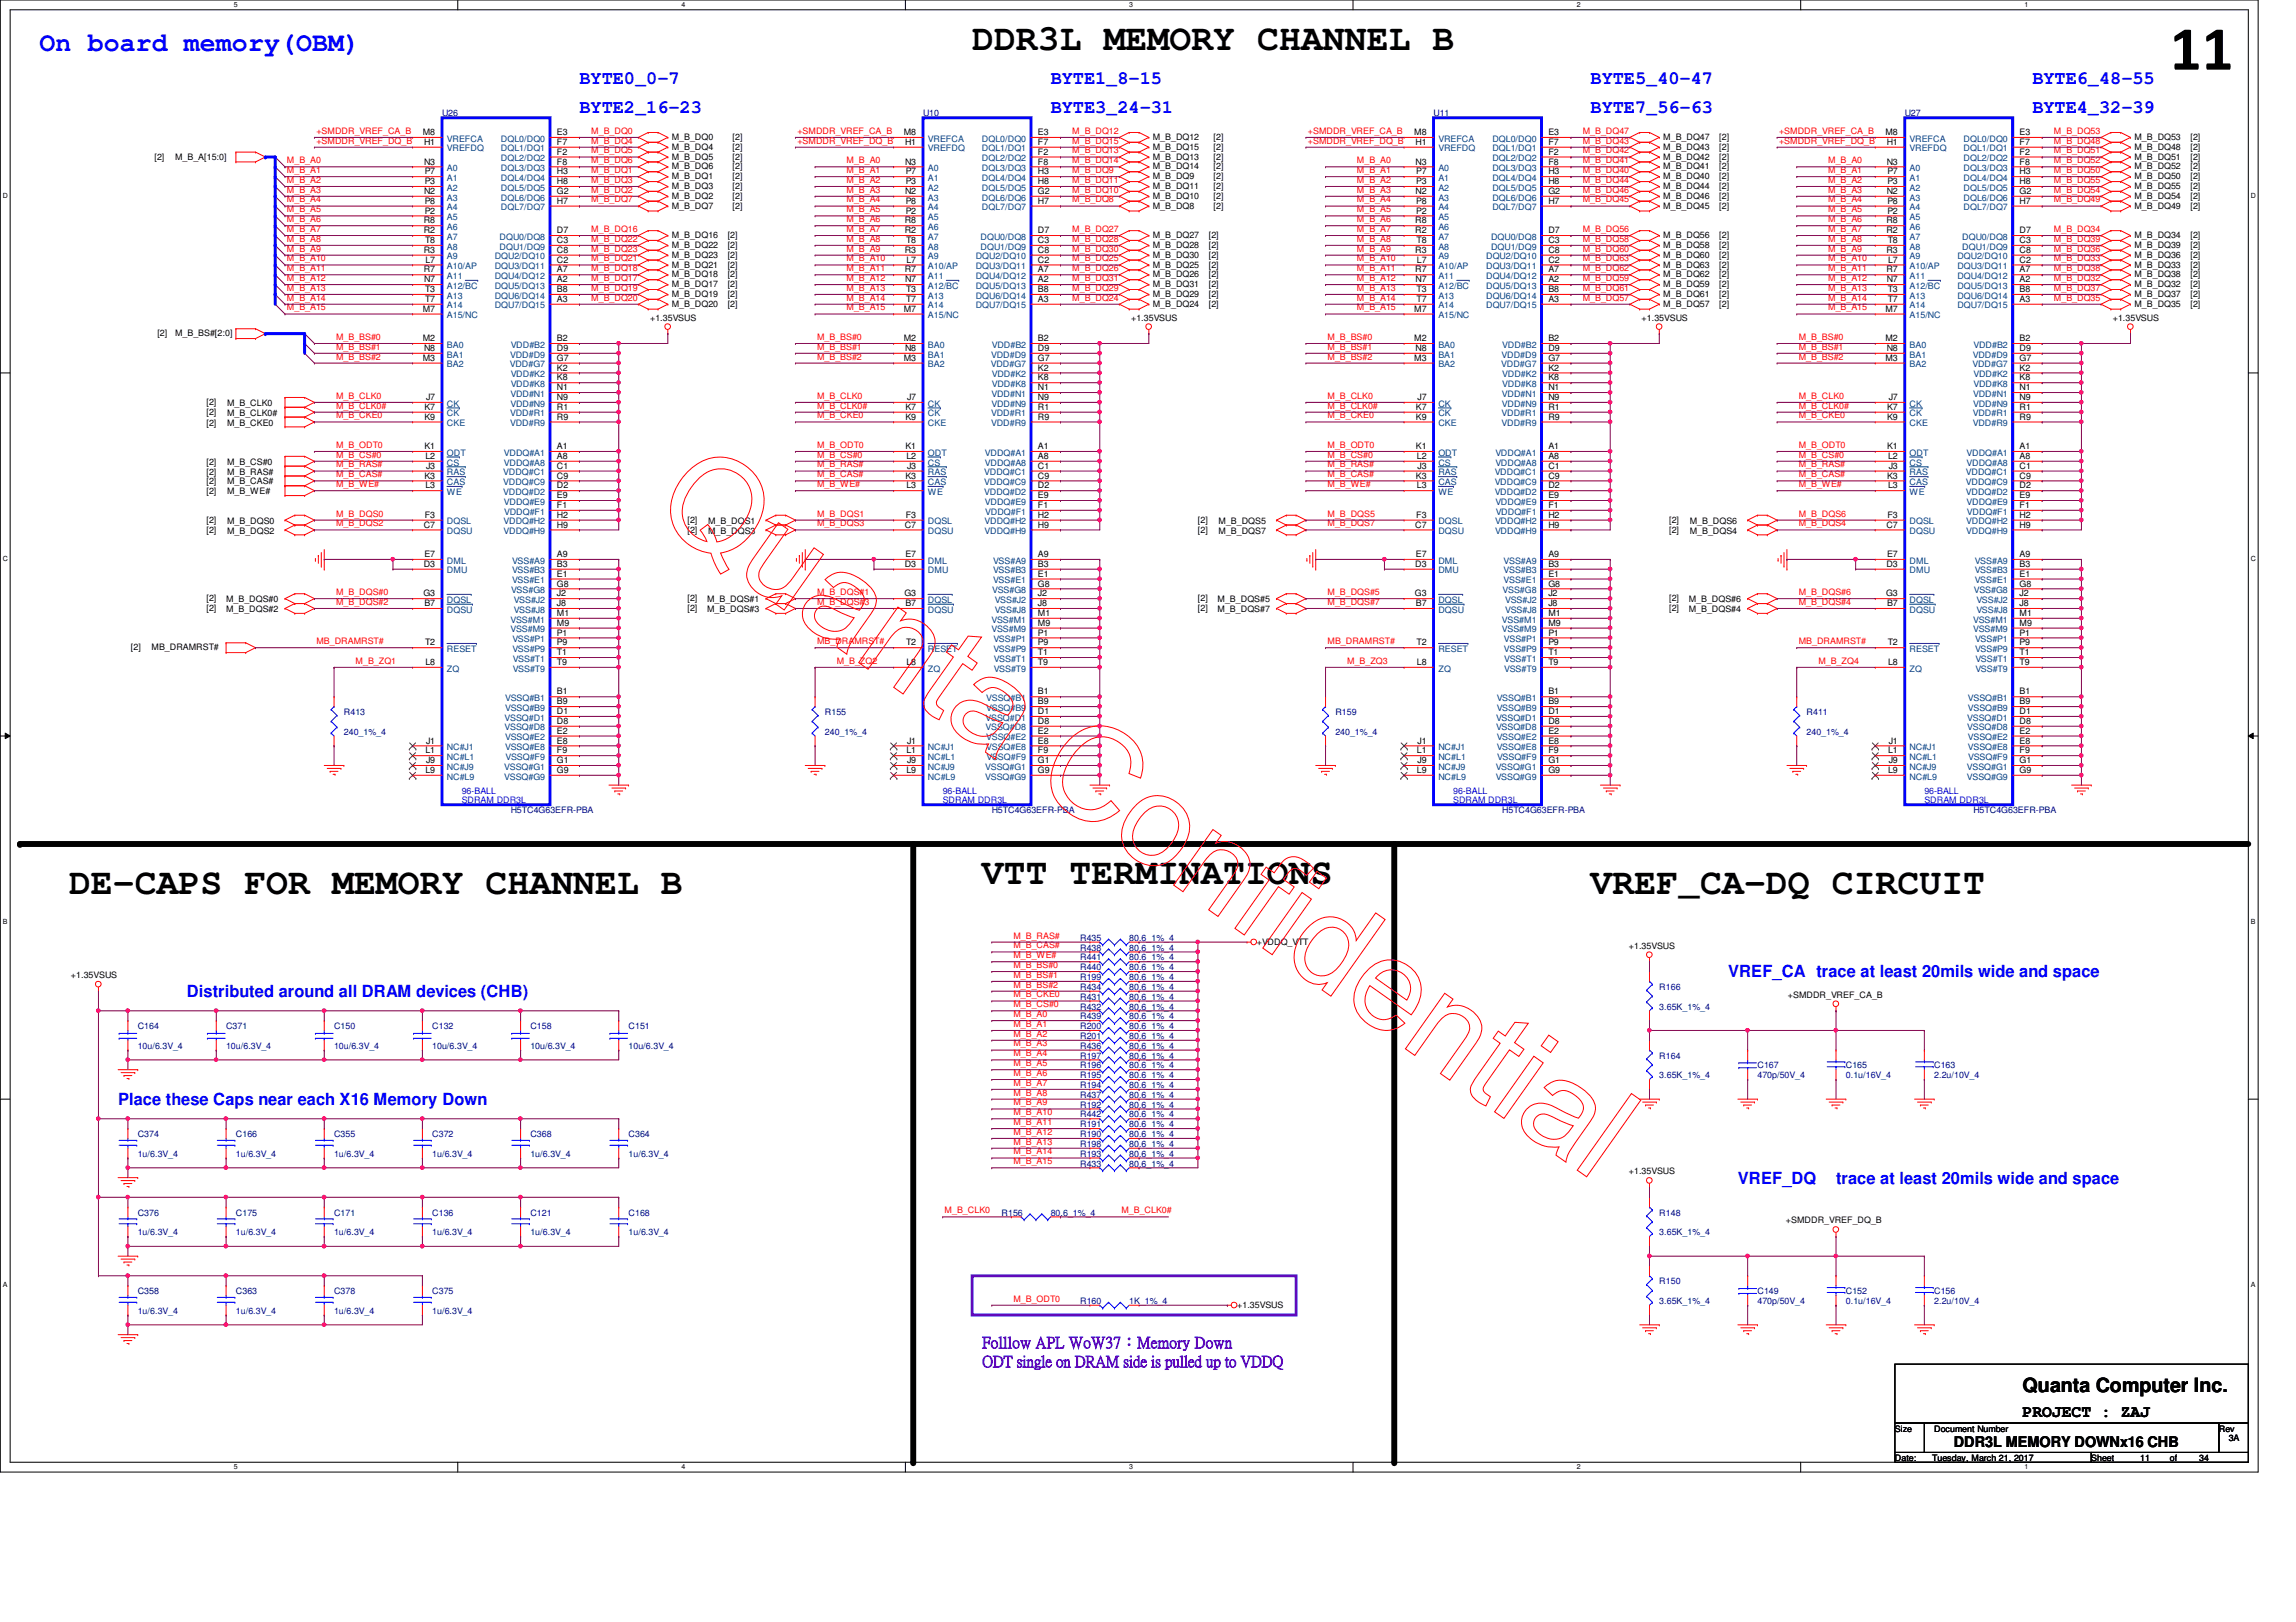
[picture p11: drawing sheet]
<svg xmlns="http://www.w3.org/2000/svg" width="297mm" height="210mm" viewBox="0 0 297 210" stroke-linecap="round" stroke-linejoin="round" font-family="sans-serif">
<defs><g id="words">
<text font-size="8.1" x="280.7" y="9">11</text>
<g font-size="4.7">
<text x="125.8" y="6.4">DDR3L MEMORY CHANNEL B</text>
<text x="8.9" y="115.7">DE-CAPS FOR MEMORY CHANNEL B</text>
<text x="127" y="114.4">VTT TERMINATIONS</text>
<text x="205.8" y="115.7">VREF_CA-DQ CIRCUIT</text>
</g>
<text font-size="3.4" fill="#00f" x="5.1" y="6.6">On board memory(OBM)</text>
<text font-size="2.5" x="261.7" y="180.2">Quanta Computer Inc.</text>
<g font-size="2.4" fill="#00f">
<text x="75" y="10.8">BYTE0_0-7</text>
<text x="135.9" y="10.8">BYTE1_8-15</text>
<text x="205.8" y="10.8">BYTE5_40-47</text>
<text x="262.9" y="10.8">BYTE6_48-55</text>
<text x="75" y="14.6">BYTE2_16-23</text>
<text x="135.9" y="14.6">BYTE3_24-31</text>
<text x="205.8" y="14.6">BYTE7_56-63</text>
<text x="262.9" y="14.6">BYTE4_32-39</text>
</g>
<g font-size="2.2" fill="#00f">
<text x="24.2" y="129">Distributed around all DRAM devices (CHB)</text>
<text x="223.6" y="126.5">VREF_CA trace at least 20mils wide and space</text>
<text x="15.3" y="143">Place these Caps near each X16 Memory Down</text>
<text x="224.8" y="153.2">VREF_DQ</text>
<text x="237.5" y="153.2">trace at least 20mils wide and space</text>
</g>
<text font-size="2.2" x="261.7" y="183.4">PROJECT : ZAJ</text>
<g font-size="2" fill="#8000ff">
<text x="127.1" y="174.4">Folllow APL WoW37：Memory Down</text>
<text x="127.1" y="176.8">ODT single on DRAM side is pulled up to VDDQ</text>
</g>
<text font-size="1.9" x="252.8" y="187.2">DDR3L MEMORY DOWNx16 CHB</text>
<g font-size="1.1" fill="#f00">
<text x="40.9" y="17.3">+SMDDR_VREF_CA_B</text>
<text x="76.5" y="17.3">M_B_DQ0</text>
<text x="103.2" y="17.3">+SMDDR_VREF_CA_B</text>
<text x="138.7" y="17.3">M_B_DQ12</text>
<text x="169.2" y="17.3">+SMDDR_VREF_CA_B</text>
<text x="204.8" y="17.3">M_B_DQ47</text>
<text x="230.2" y="17.3">+SMDDR_VREF_CA_B</text>
<text x="265.7" y="17.3">M_B_DQ53</text>
<text x="37.1" y="21.1">M_B_A0</text>
<text x="37.1" y="22.4">M_B_A1</text>
<text x="37.1" y="23.7">M_B_A2</text>
<text x="40.9" y="18.6">+SMDDR_VREF_DQ_B</text>
<text x="76.5" y="19.9">M_B_DQ5</text>
<text x="76.5" y="18.6">M_B_DQ4</text>
<text x="76.5" y="21.1">M_B_DQ6</text>
<text x="76.5" y="22.4">M_B_DQ1</text>
<text x="76.5" y="23.7">M_B_DQ3</text>
<text x="103.2" y="18.6">+SMDDR_VREF_DQ_B</text>
<text x="109.5" y="22.4">M_B_A1</text>
<text x="109.5" y="23.7">M_B_A2</text>
<text x="109.5" y="21.1">M_B_A0</text>
<text x="138.7" y="18.6">M_B_DQ15</text>
<text x="138.7" y="19.9">M_B_DQ13</text>
<text x="138.7" y="21.1">M_B_DQ14</text>
<text x="138.7" y="22.4">M_B_DQ9</text>
<text x="138.7" y="23.7">M_B_DQ11</text>
<text x="169.2" y="18.6">+SMDDR_VREF_DQ_B</text>
<text x="175.6" y="23.7">M_B_A2</text>
<text x="175.6" y="22.4">M_B_A1</text>
<text x="175.6" y="21.1">M_B_A0</text>
<text x="204.8" y="19.9">M_B_DQ42</text>
<text x="204.8" y="18.6">M_B_DQ43</text>
<text x="204.8" y="21.1">M_B_DQ41</text>
<text x="204.8" y="22.4">M_B_DQ40</text>
<text x="204.8" y="23.7">M_B_DQ44</text>
<text x="230.2" y="18.6">+SMDDR_VREF_DQ_B</text>
<text x="236.5" y="23.7">M_B_A2</text>
<text x="236.5" y="22.4">M_B_A1</text>
<text x="236.5" y="21.1">M_B_A0</text>
<text x="265.7" y="21.1">M_B_DQ52</text>
<text x="265.7" y="23.7">M_B_DQ55</text>
<text x="265.7" y="19.9">M_B_DQ51</text>
<text x="265.7" y="18.6">M_B_DQ48</text>
<text x="265.7" y="22.4">M_B_DQ50</text>
<text x="37.1" y="28.7">M_B_A6</text>
<text x="37.1" y="27.5">M_B_A5</text>
<text x="37.1" y="26.2">M_B_A4</text>
<text x="37.1" y="24.9">M_B_A3</text>
<text x="76.5" y="24.9">M_B_DQ2</text>
<text x="76.5" y="26.2">M_B_DQ7</text>
<text x="109.5" y="26.2">M_B_A4</text>
<text x="109.5" y="24.9">M_B_A3</text>
<text x="109.5" y="28.7">M_B_A6</text>
<text x="109.5" y="27.5">M_B_A5</text>
<text x="138.7" y="24.9">M_B_DQ10</text>
<text x="138.7" y="26.2">M_B_DQ8</text>
<text x="175.6" y="28.7">M_B_A6</text>
<text x="175.6" y="27.5">M_B_A5</text>
<text x="175.6" y="26.2">M_B_A4</text>
<text x="175.6" y="24.9">M_B_A3</text>
<text x="204.8" y="24.9">M_B_DQ46</text>
<text x="204.8" y="26.2">M_B_DQ45</text>
<text x="236.5" y="26.2">M_B_A4</text>
<text x="236.5" y="24.9">M_B_A3</text>
<text x="236.5" y="28.7">M_B_A6</text>
<text x="236.5" y="27.5">M_B_A5</text>
<text x="265.7" y="24.9">M_B_DQ54</text>
<text x="265.7" y="26.2">M_B_DQ49</text>
<text x="37.1" y="35.1">M_B_A11</text>
<text x="37.1" y="33.8">M_B_A10</text>
<text x="37.1" y="32.6">M_B_A9</text>
<text x="37.1" y="31.3">M_B_A8</text>
<text x="37.1" y="30">M_B_A7</text>
<text x="76.5" y="30">M_B_DQ16</text>
<text x="76.5" y="32.6">M_B_DQ23</text>
<text x="76.5" y="31.3">M_B_DQ22</text>
<text x="76.5" y="33.8">M_B_DQ21</text>
<text x="76.5" y="35.1">M_B_DQ18</text>
<text x="109.5" y="33.8">M_B_A10</text>
<text x="109.5" y="32.6">M_B_A9</text>
<text x="109.5" y="31.3">M_B_A8</text>
<text x="109.5" y="30">M_B_A7</text>
<text x="109.5" y="35.1">M_B_A11</text>
<text x="138.7" y="35.1">M_B_DQ26</text>
<text x="138.7" y="33.8">M_B_DQ25</text>
<text x="138.7" y="30">M_B_DQ27</text>
<text x="138.7" y="31.3">M_B_DQ28</text>
<text x="138.7" y="32.6">M_B_DQ30</text>
<text x="175.6" y="35.1">M_B_A11</text>
<text x="175.6" y="33.8">M_B_A10</text>
<text x="175.6" y="32.6">M_B_A9</text>
<text x="175.6" y="31.3">M_B_A8</text>
<text x="175.6" y="30">M_B_A7</text>
<text x="204.8" y="35.1">M_B_DQ62</text>
<text x="204.8" y="33.8">M_B_DQ63</text>
<text x="204.8" y="31.3">M_B_DQ58</text>
<text x="204.8" y="32.6">M_B_DQ60</text>
<text x="204.8" y="30">M_B_DQ56</text>
<text x="236.5" y="30">M_B_A7</text>
<text x="236.5" y="33.8">M_B_A10</text>
<text x="236.5" y="32.6">M_B_A9</text>
<text x="236.5" y="31.3">M_B_A8</text>
<text x="236.5" y="35.1">M_B_A11</text>
<text x="265.7" y="35.1">M_B_DQ38</text>
<text x="265.7" y="33.8">M_B_DQ33</text>
<text x="265.7" y="31.3">M_B_DQ39</text>
<text x="265.7" y="32.6">M_B_DQ36</text>
<text x="265.7" y="30">M_B_DQ34</text>
<text x="37.1" y="36.4">M_B_A12</text>
<text x="37.1" y="40.2">M_B_A15</text>
<text x="37.1" y="38.9">M_B_A14</text>
<text x="37.1" y="37.6">M_B_A13</text>
<text x="76.5" y="37.6">M_B_DQ19</text>
<text x="76.5" y="38.9">M_B_DQ20</text>
<text x="76.5" y="36.4">M_B_DQ17</text>
<text x="109.5" y="40.2">M_B_A15</text>
<text x="109.5" y="38.9">M_B_A14</text>
<text x="109.5" y="37.6">M_B_A13</text>
<text x="109.5" y="36.4">M_B_A12</text>
<text x="138.7" y="38.9">M_B_DQ24</text>
<text x="138.7" y="36.4">M_B_DQ31</text>
<text x="138.7" y="37.6">M_B_DQ29</text>
<text x="175.6" y="36.4">M_B_A12</text>
<text x="175.6" y="40.2">M_B_A15</text>
<text x="175.6" y="38.9">M_B_A14</text>
<text x="175.6" y="37.6">M_B_A13</text>
<text x="204.8" y="36.4">M_B_DQ59</text>
<text x="204.8" y="38.9">M_B_DQ57</text>
<text x="204.8" y="37.6">M_B_DQ61</text>
<text x="236.5" y="36.4">M_B_A12</text>
<text x="236.5" y="40.2">M_B_A15</text>
<text x="236.5" y="38.9">M_B_A14</text>
<text x="236.5" y="37.6">M_B_A13</text>
<text x="265.7" y="36.4">M_B_DQ32</text>
<text x="265.7" y="38.9">M_B_DQ35</text>
<text x="265.7" y="37.6">M_B_DQ37</text>
<text x="43.5" y="45.3">M_B_BS#1</text>
<text x="43.5" y="46.5">M_B_BS#2</text>
<text x="43.5" y="44">M_B_BS#0</text>
<text x="105.7" y="45.3">M_B_BS#1</text>
<text x="105.7" y="46.5">M_B_BS#2</text>
<text x="105.7" y="44">M_B_BS#0</text>
<text x="171.7" y="45.3">M_B_BS#1</text>
<text x="171.7" y="46.5">M_B_BS#2</text>
<text x="171.7" y="44">M_B_BS#0</text>
<text x="232.7" y="45.3">M_B_BS#1</text>
<text x="232.7" y="46.5">M_B_BS#2</text>
<text x="232.7" y="44">M_B_BS#0</text>
<text x="43.5" y="51.6">M_B_CLK0</text>
<text x="43.5" y="52.9">M_B_CLK0#</text>
<text x="105.7" y="51.6">M_B_CLK0</text>
<text x="105.7" y="52.9">M_B_CLK0#</text>
<text x="171.7" y="51.6">M_B_CLK0</text>
<text x="171.7" y="52.9">M_B_CLK0#</text>
<text x="232.7" y="51.6">M_B_CLK0</text>
<text x="232.7" y="52.9">M_B_CLK0#</text>
<text x="43.5" y="59.2">M_B_CS#0</text>
<text x="43.5" y="54.1">M_B_CKE0</text>
<text x="43.5" y="58">M_B_ODT0</text>
<text x="105.7" y="59.2">M_B_CS#0</text>
<text x="105.7" y="58">M_B_ODT0</text>
<text x="105.7" y="54.1">M_B_CKE0</text>
<text x="171.7" y="58">M_B_ODT0</text>
<text x="171.7" y="59.2">M_B_CS#0</text>
<text x="171.7" y="54.1">M_B_CKE0</text>
<text x="232.7" y="59.2">M_B_CS#0</text>
<text x="232.7" y="58">M_B_ODT0</text>
<text x="232.7" y="54.1">M_B_CKE0</text>
<text x="43.5" y="61.8">M_B_CAS#</text>
<text x="43.5" y="60.5">M_B_RAS#</text>
<text x="43.5" y="63">M_B_WE#</text>
<text x="105.7" y="61.8">M_B_CAS#</text>
<text x="105.7" y="60.5">M_B_RAS#</text>
<text x="105.7" y="63">M_B_WE#</text>
<text x="171.7" y="61.8">M_B_CAS#</text>
<text x="171.7" y="60.5">M_B_RAS#</text>
<text x="171.7" y="63">M_B_WE#</text>
<text x="232.7" y="63">M_B_WE#</text>
<text x="232.7" y="61.8">M_B_CAS#</text>
<text x="232.7" y="60.5">M_B_RAS#</text>
<text x="43.5" y="66.8">M_B_DQS0</text>
<text x="43.5" y="68.1">M_B_DQS2</text>
<text x="105.7" y="68.1">M_B_DQS3</text>
<text x="105.7" y="66.8">M_B_DQS1</text>
<text x="171.7" y="68.1">M_B_DQS7</text>
<text x="171.7" y="66.8">M_B_DQS5</text>
<text x="232.7" y="66.8">M_B_DQS6</text>
<text x="232.7" y="68.1">M_B_DQS4</text>
<text x="43.5" y="77">M_B_DQS#0</text>
<text x="105.7" y="77">M_B_DQS#1</text>
<text x="171.7" y="77">M_B_DQS#5</text>
<text x="232.7" y="77">M_B_DQS#6</text>
<text x="40.9" y="83.4">MB_DRAMRST#</text>
<text x="43.5" y="78.3">M_B_DQS#2</text>
<text x="105.7" y="78.3">M_B_DQS#3</text>
<text x="105.7" y="83.4">MB_DRAMRST#</text>
<text x="171.7" y="83.4">MB_DRAMRST#</text>
<text x="171.7" y="78.3">M_B_DQS#7</text>
<text x="232.7" y="83.4">MB_DRAMRST#</text>
<text x="232.7" y="78.3">M_B_DQS#4</text>
<text x="46" y="85.9">M_B_ZQ1</text>
<text x="108.2" y="85.9">M_B_ZQ2</text>
<text x="174.3" y="85.9">M_B_ZQ3</text>
<text x="235.2" y="85.9">M_B_ZQ4</text>
<text x="131.1" y="125.3">M_B_BS#0</text>
<text x="131.1" y="122.7">M_B_CAS#</text>
<text x="131.1" y="121.5">M_B_RAS#</text>
<text x="131.1" y="124">M_B_WE#</text>
<text x="131.1" y="127.8">M_B_BS#2</text>
<text x="131.1" y="126.5">M_B_BS#1</text>
<text x="131.1" y="129.1">M_B_CKE0</text>
<text x="131.1" y="130.3">M_B_CS#0</text>
<text x="131.1" y="131.6">M_B_A0</text>
<text x="131.1" y="135.4">M_B_A3</text>
<text x="131.1" y="134.2">M_B_A2</text>
<text x="131.1" y="138">M_B_A5</text>
<text x="131.1" y="136.7">M_B_A4</text>
<text x="131.1" y="132.9">M_B_A1</text>
<text x="131.1" y="141.8">M_B_A8</text>
<text x="131.1" y="139.2">M_B_A6</text>
<text x="131.1" y="143">M_B_A9</text>
<text x="131.1" y="140.5">M_B_A7</text>
<text x="131.1" y="149.4">M_B_A14</text>
<text x="131.1" y="145.6">M_B_A11</text>
<text x="131.1" y="144.3">M_B_A10</text>
<text x="131.1" y="146.9">M_B_A12</text>
<text x="131.1" y="148.1">M_B_A13</text>
<text x="131.1" y="150.7">M_B_A15</text>
<text x="122.2" y="157">M_B_CLK0</text>
<text x="145.1" y="157">M_B_CLK0#</text>
<text x="131.1" y="168.4">M_B_ODT0</text>
</g>
<g font-size="1.1">
<text x="54.7" y="17.5">M8</text>
<text x="72" y="17.5">E3</text>
<text x="116.9" y="17.5">M8</text>
<text x="134.3" y="17.5">E3</text>
<text x="183" y="17.5">M8</text>
<text x="200.3" y="17.5">E3</text>
<text x="243.9" y="17.5">M8</text>
<text x="261.3" y="17.5">E3</text>
<text x="20" y="20.7">[2]</text>
<text x="22.6" y="20.7">M_B_A[15:0]</text>
<text x="54.9" y="21.3">N3</text>
<text x="54.9" y="18.8">H1</text>
<text x="54.9" y="23.8">P3</text>
<text x="54.9" y="22.6">P7</text>
<text x="72" y="18.8">F7</text>
<text x="72" y="20">F2</text>
<text x="72" y="21.3">F8</text>
<text x="72" y="22.6">H3</text>
<text x="72" y="23.8">H8</text>
<text x="86.9" y="18.1">M_B_DQ0</text>
<text x="86.9" y="20.7">M_B_DQ5</text>
<text x="86.9" y="19.4">M_B_DQ4</text>
<text x="86.9" y="21.9">M_B_DQ6</text>
<text x="86.9" y="23.2">M_B_DQ1</text>
<text x="94.8" y="18.1">[2]</text>
<text x="94.8" y="20.7">[2]</text>
<text x="94.8" y="19.4">[2]</text>
<text x="94.8" y="21.9">[2]</text>
<text x="94.8" y="23.2">[2]</text>
<text x="117.1" y="21.3">N3</text>
<text x="117.1" y="18.8">H1</text>
<text x="117.2" y="23.8">P3</text>
<text x="117.2" y="22.6">P7</text>
<text x="134.3" y="18.8">F7</text>
<text x="134.3" y="20">F2</text>
<text x="134.3" y="21.3">F8</text>
<text x="134.3" y="22.6">H3</text>
<text x="134.3" y="23.8">H8</text>
<text x="149.1" y="19.4">M_B_DQ15</text>
<text x="149.1" y="18.1">M_B_DQ12</text>
<text x="149.1" y="20.7">M_B_DQ13</text>
<text x="149.1" y="21.9">M_B_DQ14</text>
<text x="149.1" y="23.2">M_B_DQ9</text>
<text x="157" y="23.2">[2]</text>
<text x="157" y="19.4">[2]</text>
<text x="157" y="18.1">[2]</text>
<text x="157" y="20.7">[2]</text>
<text x="157" y="21.9">[2]</text>
<text x="183.1" y="21.3">N3</text>
<text x="183.1" y="18.8">H1</text>
<text x="183.2" y="23.8">P3</text>
<text x="183.2" y="22.6">P7</text>
<text x="200.3" y="18.8">F7</text>
<text x="200.3" y="20">F2</text>
<text x="200.3" y="21.3">F8</text>
<text x="200.3" y="22.6">H3</text>
<text x="200.3" y="23.8">H8</text>
<text x="215.2" y="18.1">M_B_DQ47</text>
<text x="215.2" y="20.7">M_B_DQ42</text>
<text x="215.2" y="19.4">M_B_DQ43</text>
<text x="215.2" y="21.9">M_B_DQ41</text>
<text x="215.2" y="23.2">M_B_DQ40</text>
<text x="222.4" y="18.1">[2]</text>
<text x="222.4" y="20.7">[2]</text>
<text x="222.4" y="19.4">[2]</text>
<text x="222.4" y="21.9">[2]</text>
<text x="222.4" y="23.2">[2]</text>
<text x="244.1" y="21.3">N3</text>
<text x="244.1" y="18.8">H1</text>
<text x="244.2" y="23.8">P3</text>
<text x="244.2" y="22.6">P7</text>
<text x="261.3" y="18.8">F7</text>
<text x="261.3" y="20">F2</text>
<text x="261.3" y="21.3">F8</text>
<text x="261.3" y="22.6">H3</text>
<text x="261.3" y="23.8">H8</text>
<text x="276.1" y="21.9">M_B_DQ52</text>
<text x="276.1" y="18.1">M_B_DQ53</text>
<text x="276.1" y="20.7">M_B_DQ51</text>
<text x="276.1" y="19.4">M_B_DQ48</text>
<text x="276.1" y="23.2">M_B_DQ50</text>
<text x="283.4" y="21.9">[2]</text>
<text x="283.4" y="18.1">[2]</text>
<text x="283.4" y="20.7">[2]</text>
<text x="283.4" y="19.4">[2]</text>
<text x="283.4" y="23.2">[2]</text>
<text x="54.8" y="28.9">R8</text>
<text x="54.9" y="25.1">N2</text>
<text x="54.9" y="26.4">P8</text>
<text x="54.9" y="27.6">P2</text>
<text x="72" y="25.1">G2</text>
<text x="72" y="26.4">H7</text>
<text x="86.9" y="25.7">M_B_DQ2</text>
<text x="86.9" y="24.5">M_B_DQ3</text>
<text x="86.9" y="27">M_B_DQ7</text>
<text x="94.8" y="25.7">[2]</text>
<text x="94.8" y="24.5">[2]</text>
<text x="94.8" y="27">[2]</text>
<text x="117" y="28.9">R8</text>
<text x="117.1" y="25.1">N2</text>
<text x="117.2" y="26.4">P8</text>
<text x="117.2" y="27.6">P2</text>
<text x="134.3" y="25.1">G2</text>
<text x="134.3" y="26.4">H7</text>
<text x="149.1" y="25.7">M_B_DQ10</text>
<text x="149.1" y="27">M_B_DQ8</text>
<text x="149.1" y="24.5">M_B_DQ11</text>
<text x="157" y="27">[2]</text>
<text x="157" y="25.7">[2]</text>
<text x="157" y="24.5">[2]</text>
<text x="183.1" y="28.9">R8</text>
<text x="183.1" y="25.1">N2</text>
<text x="183.2" y="26.4">P8</text>
<text x="183.2" y="27.6">P2</text>
<text x="200.3" y="25.1">G2</text>
<text x="200.3" y="26.4">H7</text>
<text x="215.2" y="25.7">M_B_DQ46</text>
<text x="215.2" y="27">M_B_DQ45</text>
<text x="215.2" y="24.5">M_B_DQ44</text>
<text x="222.4" y="25.7">[2]</text>
<text x="222.4" y="27">[2]</text>
<text x="222.4" y="24.5">[2]</text>
<text x="244" y="28.9">R8</text>
<text x="244.1" y="25.1">N2</text>
<text x="244.2" y="26.4">P8</text>
<text x="244.2" y="27.6">P2</text>
<text x="261.3" y="25.1">G2</text>
<text x="261.3" y="26.4">H7</text>
<text x="276.1" y="24.5">M_B_DQ55</text>
<text x="276.1" y="25.7">M_B_DQ54</text>
<text x="276.1" y="27">M_B_DQ49</text>
<text x="283.4" y="24.5">[2]</text>
<text x="283.4" y="25.7">[2]</text>
<text x="283.4" y="27">[2]</text>
<text x="54.8" y="30.2">R2</text>
<text x="54.8" y="32.7">R3</text>
<text x="54.8" y="35.3">R7</text>
<text x="55" y="31.5">T8</text>
<text x="55" y="34">L7</text>
<text x="72" y="31.5">C3</text>
<text x="72" y="32.7">C8</text>
<text x="72" y="34">C2</text>
<text x="72" y="35.3">A7</text>
<text x="72" y="30.2">D7</text>
<text x="86.9" y="30.8">M_B_DQ16</text>
<text x="86.9" y="33.4">M_B_DQ23</text>
<text x="86.9" y="32.1">M_B_DQ22</text>
<text x="86.9" y="34.6">M_B_DQ21</text>
<text x="86.9" y="35.9">M_B_DQ18</text>
<text x="94.1" y="30.8">[2]</text>
<text x="94.1" y="33.4">[2]</text>
<text x="94.1" y="32.1">[2]</text>
<text x="94.1" y="34.6">[2]</text>
<text x="94.1" y="35.9">[2]</text>
<text x="117" y="30.2">R2</text>
<text x="117" y="32.7">R3</text>
<text x="117" y="35.3">R7</text>
<text x="117.2" y="31.5">T8</text>
<text x="117.3" y="34">L7</text>
<text x="134.3" y="31.5">C3</text>
<text x="134.3" y="32.7">C8</text>
<text x="134.3" y="34">C2</text>
<text x="134.3" y="35.3">A7</text>
<text x="134.3" y="30.2">D7</text>
<text x="149.1" y="35.9">M_B_DQ26</text>
<text x="149.1" y="34.6">M_B_DQ25</text>
<text x="149.1" y="30.8">M_B_DQ27</text>
<text x="149.1" y="32.1">M_B_DQ28</text>
<text x="149.1" y="33.4">M_B_DQ30</text>
<text x="156.4" y="35.9">[2]</text>
<text x="156.4" y="34.6">[2]</text>
<text x="156.4" y="30.8">[2]</text>
<text x="156.4" y="32.1">[2]</text>
<text x="156.4" y="33.4">[2]</text>
<text x="183.1" y="30.2">R2</text>
<text x="183.1" y="32.7">R3</text>
<text x="183.1" y="35.3">R7</text>
<text x="183.3" y="31.5">T8</text>
<text x="183.3" y="34">L7</text>
<text x="200.3" y="31.5">C3</text>
<text x="200.3" y="32.7">C8</text>
<text x="200.3" y="34">C2</text>
<text x="200.3" y="35.3">A7</text>
<text x="200.3" y="30.2">D7</text>
<text x="215.2" y="35.9">M_B_DQ62</text>
<text x="215.2" y="34.6">M_B_DQ63</text>
<text x="215.2" y="32.1">M_B_DQ58</text>
<text x="215.2" y="33.4">M_B_DQ60</text>
<text x="215.2" y="30.8">M_B_DQ56</text>
<text x="222.4" y="35.9">[2]</text>
<text x="222.4" y="34.6">[2]</text>
<text x="222.4" y="32.1">[2]</text>
<text x="222.4" y="33.4">[2]</text>
<text x="222.4" y="30.8">[2]</text>
<text x="244" y="30.2">R2</text>
<text x="244" y="32.7">R3</text>
<text x="244" y="35.3">R7</text>
<text x="244.2" y="31.5">T8</text>
<text x="244.3" y="34">L7</text>
<text x="261.3" y="31.5">C3</text>
<text x="261.3" y="32.7">C8</text>
<text x="261.3" y="34">C2</text>
<text x="261.3" y="35.3">A7</text>
<text x="261.3" y="30.2">D7</text>
<text x="276.1" y="35.9">M_B_DQ38</text>
<text x="276.1" y="34.6">M_B_DQ33</text>
<text x="276.1" y="32.1">M_B_DQ39</text>
<text x="276.1" y="33.4">M_B_DQ36</text>
<text x="276.1" y="30.8">M_B_DQ34</text>
<text x="283.4" y="35.9">[2]</text>
<text x="283.4" y="34.6">[2]</text>
<text x="283.4" y="32.1">[2]</text>
<text x="283.4" y="33.4">[2]</text>
<text x="283.4" y="30.8">[2]</text>
<text x="54.7" y="40.3">M7</text>
<text x="54.9" y="36.5">N7</text>
<text x="55" y="37.8">T3</text>
<text x="55" y="39.1">T7</text>
<text x="72" y="36.5">A2</text>
<text x="72" y="37.8">B8</text>
<text x="72" y="39.1">A3</text>
<text x="84.1" y="41.5">+1.35VSUS</text>
<text x="86.9" y="38.4">M_B_DQ19</text>
<text x="86.9" y="39.7">M_B_DQ20</text>
<text x="86.9" y="37.2">M_B_DQ17</text>
<text x="94.1" y="38.4">[2]</text>
<text x="94.1" y="39.7">[2]</text>
<text x="94.1" y="37.2">[2]</text>
<text x="116.9" y="40.3">M7</text>
<text x="117.1" y="36.5">N7</text>
<text x="117.2" y="37.8">T3</text>
<text x="117.2" y="39.1">T7</text>
<text x="134.3" y="36.5">A2</text>
<text x="134.3" y="37.8">B8</text>
<text x="134.3" y="39.1">A3</text>
<text x="146.3" y="41.5">+1.35VSUS</text>
<text x="149.1" y="39.7">M_B_DQ24</text>
<text x="149.1" y="37.2">M_B_DQ31</text>
<text x="149.1" y="38.4">M_B_DQ29</text>
<text x="156.4" y="39.7">[2]</text>
<text x="156.4" y="37.2">[2]</text>
<text x="156.4" y="38.4">[2]</text>
<text x="183" y="40.3">M7</text>
<text x="183.1" y="36.5">N7</text>
<text x="183.3" y="37.8">T3</text>
<text x="183.3" y="39.1">T7</text>
<text x="200.3" y="36.5">A2</text>
<text x="200.3" y="37.8">B8</text>
<text x="200.3" y="39.1">A3</text>
<text x="212.4" y="41.5">+1.35VSUS</text>
<text x="215.2" y="37.2">M_B_DQ59</text>
<text x="215.2" y="39.7">M_B_DQ57</text>
<text x="215.2" y="38.4">M_B_DQ61</text>
<text x="222.4" y="37.2">[2]</text>
<text x="222.4" y="39.7">[2]</text>
<text x="222.4" y="38.4">[2]</text>
<text x="243.9" y="40.3">M7</text>
<text x="244.1" y="36.5">N7</text>
<text x="244.2" y="37.8">T3</text>
<text x="244.2" y="39.1">T7</text>
<text x="261.3" y="36.5">A2</text>
<text x="261.3" y="37.8">B8</text>
<text x="261.3" y="39.1">A3</text>
<text x="273.3" y="41.5">+1.35VSUS</text>
<text x="276.1" y="37.2">M_B_DQ32</text>
<text x="276.1" y="39.7">M_B_DQ35</text>
<text x="276.1" y="38.4">M_B_DQ37</text>
<text x="283.4" y="37.2">[2]</text>
<text x="283.4" y="39.7">[2]</text>
<text x="283.4" y="38.4">[2]</text>
<text x="20.4" y="43.5">[2]</text>
<text x="22.6" y="43.5">M_B_BS#[2:0]</text>
<text x="54.7" y="44.2">M2</text>
<text x="54.7" y="46.7">M3</text>
<text x="54.9" y="45.4">N8</text>
<text x="72" y="44.2">B2</text>
<text x="72" y="45.4">D9</text>
<text x="72" y="46.7">G7</text>
<text x="72" y="48">K2</text>
<text x="116.9" y="44.2">M2</text>
<text x="116.9" y="46.7">M3</text>
<text x="117.1" y="45.4">N8</text>
<text x="134.3" y="44.2">B2</text>
<text x="134.3" y="45.4">D9</text>
<text x="134.3" y="46.7">G7</text>
<text x="134.3" y="48">K2</text>
<text x="183" y="44.2">M2</text>
<text x="183" y="46.7">M3</text>
<text x="183.1" y="45.4">N8</text>
<text x="200.3" y="44.2">B2</text>
<text x="200.3" y="45.4">D9</text>
<text x="200.3" y="46.7">G7</text>
<text x="200.3" y="48">K2</text>
<text x="243.9" y="44.2">M2</text>
<text x="243.9" y="46.7">M3</text>
<text x="244.1" y="45.4">N8</text>
<text x="261.3" y="44.2">B2</text>
<text x="261.3" y="45.4">D9</text>
<text x="261.3" y="46.7">G7</text>
<text x="261.3" y="48">K2</text>
<text x="26.7" y="53.7">[2]</text>
<text x="26.7" y="52.4">[2]</text>
<text x="29.4" y="53.8">M_B_CLK0#</text>
<text x="29.4" y="52.5">M_B_CLK0</text>
<text x="54.9" y="53">K7</text>
<text x="55.1" y="51.8">J7</text>
<text x="72" y="49.2">K8</text>
<text x="72" y="50.5">N1</text>
<text x="72" y="51.8">N9</text>
<text x="72" y="53">R1</text>
<text x="117.1" y="53">K7</text>
<text x="117.3" y="51.8">J7</text>
<text x="134.3" y="49.2">K8</text>
<text x="134.3" y="50.5">N1</text>
<text x="134.3" y="51.8">N9</text>
<text x="134.3" y="53">R1</text>
<text x="183.2" y="53">K7</text>
<text x="183.4" y="51.8">J7</text>
<text x="200.3" y="49.2">K8</text>
<text x="200.3" y="50.5">N1</text>
<text x="200.3" y="51.8">N9</text>
<text x="200.3" y="53">R1</text>
<text x="244.1" y="53">K7</text>
<text x="244.3" y="51.8">J7</text>
<text x="261.3" y="49.2">K8</text>
<text x="261.3" y="50.5">N1</text>
<text x="261.3" y="51.8">N9</text>
<text x="261.3" y="53">R1</text>
<text x="26.7" y="55.1">[2]</text>
<text x="29.4" y="55.1">M_B_CKE0</text>
<text x="54.9" y="54.3">K9</text>
<text x="54.9" y="58.1">K1</text>
<text x="55" y="59.4">L2</text>
<text x="72" y="58.1">A1</text>
<text x="72" y="59.4">A8</text>
<text x="72" y="54.3">R9</text>
<text x="117.1" y="54.3">K9</text>
<text x="117.1" y="58.1">K1</text>
<text x="117.3" y="59.4">L2</text>
<text x="134.3" y="58.1">A1</text>
<text x="134.3" y="59.4">A8</text>
<text x="134.3" y="54.3">R9</text>
<text x="183.2" y="54.3">K9</text>
<text x="183.2" y="58.1">K1</text>
<text x="183.3" y="59.4">L2</text>
<text x="200.3" y="58.1">A1</text>
<text x="200.3" y="59.4">A8</text>
<text x="200.3" y="54.3">R9</text>
<text x="244.1" y="54.3">K9</text>
<text x="244.1" y="58.1">K1</text>
<text x="244.3" y="59.4">L2</text>
<text x="261.3" y="58.1">A1</text>
<text x="261.3" y="59.4">A8</text>
<text x="261.3" y="54.3">R9</text>
<text x="26.7" y="60.2">[2]</text>
<text x="26.7" y="64">[2]</text>
<text x="26.7" y="61.4">[2]</text>
<text x="26.7" y="62.7">[2]</text>
<text x="29.4" y="60.2">M_B_CS#0</text>
<text x="29.4" y="64">M_B_WE#</text>
<text x="29.4" y="61.4">M_B_RAS#</text>
<text x="29.4" y="62.7">M_B_CAS#</text>
<text x="54.9" y="61.9">K3</text>
<text x="55" y="63.2">L3</text>
<text x="55.1" y="60.7">J3</text>
<text x="72" y="60.7">C1</text>
<text x="72" y="61.9">C9</text>
<text x="72" y="64.5">E9</text>
<text x="72" y="65.7">F1</text>
<text x="72" y="63.2">D2</text>
<text x="117.1" y="61.9">K3</text>
<text x="117.3" y="63.2">L3</text>
<text x="117.3" y="60.7">J3</text>
<text x="134.3" y="60.7">C1</text>
<text x="134.3" y="61.9">C9</text>
<text x="134.3" y="64.5">E9</text>
<text x="134.3" y="65.7">F1</text>
<text x="134.3" y="63.2">D2</text>
<text x="183.2" y="61.9">K3</text>
<text x="183.3" y="63.2">L3</text>
<text x="183.4" y="60.7">J3</text>
<text x="200.3" y="60.7">C1</text>
<text x="200.3" y="61.9">C9</text>
<text x="200.3" y="64.5">E9</text>
<text x="200.3" y="65.7">F1</text>
<text x="200.3" y="63.2">D2</text>
<text x="244.1" y="61.9">K3</text>
<text x="244.3" y="63.2">L3</text>
<text x="244.3" y="60.7">J3</text>
<text x="261.3" y="60.7">C1</text>
<text x="261.3" y="61.9">C9</text>
<text x="261.3" y="64.5">E9</text>
<text x="261.3" y="65.7">F1</text>
<text x="261.3" y="63.2">D2</text>
<text x="26.7" y="67.6">[2]</text>
<text x="26.7" y="68.9">[2]</text>
<text x="29.4" y="67.8">M_B_DQS0</text>
<text x="29.4" y="69">M_B_DQS2</text>
<text x="54.8" y="68.3">C7</text>
<text x="54.9" y="67">F3</text>
<text x="72" y="67">H2</text>
<text x="72" y="68.3">H9</text>
<text x="88.9" y="68.9">[2]</text>
<text x="88.9" y="67.6">[2]</text>
<text x="91.6" y="69">M_B_DQS3</text>
<text x="91.6" y="67.8">M_B_DQS1</text>
<text x="117" y="68.3">C7</text>
<text x="117.2" y="67">F3</text>
<text x="134.3" y="67">H2</text>
<text x="134.3" y="68.3">H9</text>
<text x="155" y="68.9">[2]</text>
<text x="155" y="67.6">[2]</text>
<text x="157.6" y="69">M_B_DQS7</text>
<text x="157.6" y="67.8">M_B_DQS5</text>
<text x="183.1" y="68.3">C7</text>
<text x="183.2" y="67">F3</text>
<text x="200.3" y="67">H2</text>
<text x="200.3" y="68.3">H9</text>
<text x="215.9" y="67.6">[2]</text>
<text x="215.9" y="68.9">[2]</text>
<text x="218.6" y="67.8">M_B_DQS6</text>
<text x="218.6" y="69">M_B_DQS4</text>
<text x="244" y="68.3">C7</text>
<text x="244.2" y="67">F3</text>
<text x="261.3" y="67">H2</text>
<text x="261.3" y="68.3">H9</text>
<text x="26.7" y="77.8">[2]</text>
<text x="29.2" y="77.9">M_B_DQS#0</text>
<text x="54.8" y="77.2">G3</text>
<text x="54.8" y="73.4">D3</text>
<text x="54.9" y="72.1">E7</text>
<text x="72" y="72.1">A9</text>
<text x="72" y="74.6">E1</text>
<text x="72" y="73.4">B3</text>
<text x="72" y="75.9">G8</text>
<text x="72" y="77.2">J2</text>
<text x="88.9" y="77.8">[2]</text>
<text x="91.5" y="77.9">M_B_DQS#1</text>
<text x="117" y="77.2">G3</text>
<text x="117" y="73.4">D3</text>
<text x="117.1" y="72.1">E7</text>
<text x="134.3" y="72.1">A9</text>
<text x="134.3" y="74.6">E1</text>
<text x="134.3" y="73.4">B3</text>
<text x="134.3" y="75.9">G8</text>
<text x="134.3" y="77.2">J2</text>
<text x="155" y="77.8">[2]</text>
<text x="157.5" y="77.9">M_B_DQS#5</text>
<text x="183" y="77.2">G3</text>
<text x="183.1" y="73.4">D3</text>
<text x="183.2" y="72.1">E7</text>
<text x="200.3" y="72.1">A9</text>
<text x="200.3" y="74.6">E1</text>
<text x="200.3" y="73.4">B3</text>
<text x="200.3" y="75.9">G8</text>
<text x="200.3" y="77.2">J2</text>
<text x="215.9" y="77.8">[2]</text>
<text x="218.5" y="77.9">M_B_DQS#6</text>
<text x="244" y="77.2">G3</text>
<text x="244" y="73.4">D3</text>
<text x="244.1" y="72.1">E7</text>
<text x="261.3" y="72.1">A9</text>
<text x="261.3" y="74.6">E1</text>
<text x="261.3" y="73.4">B3</text>
<text x="261.3" y="75.9">G8</text>
<text x="261.3" y="77.2">J2</text>
<text x="26.7" y="79.1">[2]</text>
<text x="29.2" y="79.2">M_B_DQS#2</text>
<text x="54.9" y="78.4">B7</text>
<text x="55" y="83.5">T2</text>
<text x="72" y="78.4">J8</text>
<text x="72" y="79.7">M1</text>
<text x="72" y="81">M9</text>
<text x="72" y="82.3">P1</text>
<text x="72" y="83.5">P9</text>
<text x="88.9" y="79.1">[2]</text>
<text x="91.5" y="79.2">M_B_DQS#3</text>
<text x="117.1" y="78.4">B7</text>
<text x="117.2" y="83.5">T2</text>
<text x="134.3" y="78.4">J8</text>
<text x="134.3" y="79.7">M1</text>
<text x="134.3" y="81">M9</text>
<text x="134.3" y="82.3">P1</text>
<text x="134.3" y="83.5">P9</text>
<text x="155" y="79.1">[2]</text>
<text x="157.5" y="79.2">M_B_DQS#7</text>
<text x="183.2" y="78.4">B7</text>
<text x="183.3" y="83.5">T2</text>
<text x="200.3" y="78.4">J8</text>
<text x="200.3" y="79.7">M1</text>
<text x="200.3" y="81">M9</text>
<text x="200.3" y="82.3">P1</text>
<text x="200.3" y="83.5">P9</text>
<text x="215.9" y="79.1">[2]</text>
<text x="218.5" y="79.2">M_B_DQS#4</text>
<text x="244.1" y="78.4">B7</text>
<text x="244.2" y="83.5">T2</text>
<text x="261.3" y="78.4">J8</text>
<text x="261.3" y="79.7">M1</text>
<text x="261.3" y="81">M9</text>
<text x="261.3" y="82.3">P1</text>
<text x="261.3" y="83.5">P9</text>
<text x="16.9" y="84.2">[2]</text>
<text x="19.6" y="84.2">MB_DRAMRST#</text>
<text x="55" y="86.1">L8</text>
<text x="72" y="89.9">B1</text>
<text x="72" y="84.8">T1</text>
<text x="72" y="86.1">T9</text>
<text x="117.3" y="86.1">L8</text>
<text x="134.3" y="89.9">B1</text>
<text x="134.3" y="84.8">T1</text>
<text x="134.3" y="86.1">T9</text>
<text x="183.3" y="86.1">L8</text>
<text x="200.3" y="89.9">B1</text>
<text x="200.3" y="84.8">T1</text>
<text x="200.3" y="86.1">T9</text>
<text x="244.3" y="86.1">L8</text>
<text x="261.3" y="89.9">B1</text>
<text x="261.3" y="84.8">T1</text>
<text x="261.3" y="86.1">T9</text>
<text x="72" y="92.4">D1</text>
<text x="72" y="91.1">B9</text>
<text x="72" y="93.7">D8</text>
<text x="72" y="95">E2</text>
<text x="134.3" y="92.4">D1</text>
<text x="134.3" y="91.1">B9</text>
<text x="134.3" y="93.7">D8</text>
<text x="134.3" y="95">E2</text>
<text x="200.3" y="92.4">D1</text>
<text x="200.3" y="91.1">B9</text>
<text x="200.3" y="93.7">D8</text>
<text x="200.3" y="95">E2</text>
<text x="261.3" y="92.4">D1</text>
<text x="261.3" y="91.1">B9</text>
<text x="261.3" y="93.7">D8</text>
<text x="261.3" y="95">E2</text>
<text x="55" y="97.5">L1</text>
<text x="55" y="100">L9</text>
<text x="55.1" y="96.2">J1</text>
<text x="55.1" y="98.8">J9</text>
<text x="72" y="96.2">E8</text>
<text x="72" y="97.5">F9</text>
<text x="72" y="98.8">G1</text>
<text x="72" y="100">G9</text>
<text x="117.3" y="97.5">L1</text>
<text x="117.3" y="100">L9</text>
<text x="117.3" y="96.2">J1</text>
<text x="117.3" y="98.8">J9</text>
<text x="134.3" y="96.2">E8</text>
<text x="134.3" y="97.5">F9</text>
<text x="134.3" y="98.8">G1</text>
<text x="134.3" y="100">G9</text>
<text x="183.3" y="97.5">L1</text>
<text x="183.3" y="100">L9</text>
<text x="183.4" y="96.2">J1</text>
<text x="183.4" y="98.8">J9</text>
<text x="200.3" y="96.2">E8</text>
<text x="200.3" y="97.5">F9</text>
<text x="200.3" y="98.8">G1</text>
<text x="200.3" y="100">G9</text>
<text x="244.3" y="97.5">L1</text>
<text x="244.3" y="100">L9</text>
<text x="244.3" y="96.2">J1</text>
<text x="244.3" y="98.8">J9</text>
<text x="261.3" y="96.2">E8</text>
<text x="261.3" y="97.5">F9</text>
<text x="261.3" y="98.8">G1</text>
<text x="261.3" y="100">G9</text>
<text x="162.6" y="122.3">+VDDQ_VTT</text>
<text x="210.7" y="122.8">+1.35VSUS</text>
<text x="9.2" y="126.6">+1.35VSUS</text>
<text x="231.3" y="129.1">+SMDDR_VREF_CA_B</text>
<text x="210.7" y="152">+1.35VSUS</text>
<text x="231.1" y="158.3">+SMDDR_VREF_DQ_B</text>
<text x="160.1" y="169.2">+1.35VSUS</text>
<text x="245.1" y="185.3">Size</text>
<text x="250.2" y="185.3">Document Number</text>
<text x="287.1" y="185.3">Rev</text>
<text x="245.1" y="189.1">Date:</text>
<text x="250" y="189.1">Tuesday, March 21, 2017</text>
<text x="270.5" y="189.1">Sheet</text>
<text x="276.9" y="189.1">11</text>
<text x="280.7" y="189.1">of</text>
<text x="284.5" y="189.1">34</text>
<text x="288.3" y="186.5">3A</text>
</g>
<g font-size="1.1" fill="#000080">
<text x="57.2" y="15.1">U26</text>
<text x="119.4" y="15.1">U10</text>
<text x="185.5" y="15.1">U11</text>
<text x="246.4" y="15.1">U27</text>
<text x="44.5" y="92.5">R413</text>
<text x="44.5" y="95.1">240_1%_4</text>
<text x="106.7" y="92.5">R155</text>
<text x="106.7" y="95.1">240_1%_4</text>
<text x="172.8" y="92.5">R159</text>
<text x="172.8" y="95.1">240_1%_4</text>
<text x="233.7" y="92.5">R411</text>
<text x="233.7" y="95.1">240_1%_4</text>
<text x="66.1" y="105.2">H5TC4G63EFR-PBA</text>
<text x="128.3" y="105.2">H5TC4G63EFR-PBA</text>
<text x="194.3" y="105.2">H5TC4G63EFR-PBA</text>
<text x="255.3" y="105.2">H5TC4G63EFR-PBA</text>
<text x="139.7" y="123">R438</text>
<text x="139.7" y="125.6">R440</text>
<text x="139.7" y="124.3">R441</text>
<text x="139.7" y="121.8">R435</text>
<text x="146.1" y="123">80.6_1%_4</text>
<text x="146.1" y="125.6">80.6_1%_4</text>
<text x="146.1" y="124.3">80.6_1%_4</text>
<text x="146.1" y="121.8">80.6_1%_4</text>
<text x="139.7" y="126.8">R199</text>
<text x="139.7" y="130.6">R432</text>
<text x="139.7" y="129.4">R431</text>
<text x="139.7" y="131.9">R439</text>
<text x="139.7" y="128.1">R434</text>
<text x="146.1" y="126.8">80.6_1%_4</text>
<text x="146.1" y="130.6">80.6_1%_4</text>
<text x="146.1" y="129.4">80.6_1%_4</text>
<text x="146.1" y="131.9">80.6_1%_4</text>
<text x="146.1" y="128.1">80.6_1%_4</text>
<text x="214.7" y="128.1">R166</text>
<text x="214.7" y="130.6">3.65K_1%_4</text>
<text x="17.8" y="133.2">C164</text>
<text x="17.8" y="135.7">10u/6.3V_4</text>
<text x="29.2" y="133.2">C371</text>
<text x="29.2" y="135.7">10u/6.3V_4</text>
<text x="43.2" y="133.2">C150</text>
<text x="43.2" y="135.7">10u/6.3V_4</text>
<text x="55.9" y="133.2">C132</text>
<text x="55.9" y="135.7">10u/6.3V_4</text>
<text x="68.6" y="133.2">C158</text>
<text x="68.6" y="135.7">10u/6.3V_4</text>
<text x="81.3" y="133.2">C151</text>
<text x="81.3" y="135.7">10u/6.3V_4</text>
<text x="139.7" y="135.7">R436</text>
<text x="139.7" y="133.2">R200</text>
<text x="139.7" y="134.5">R201</text>
<text x="139.7" y="137">R197</text>
<text x="146.1" y="135.7">80.6_1%_4</text>
<text x="146.1" y="133.2">80.6_1%_4</text>
<text x="146.1" y="134.5">80.6_1%_4</text>
<text x="146.1" y="137">80.6_1%_4</text>
<text x="214.7" y="137">R164</text>
<text x="139.7" y="138.3">R196</text>
<text x="139.7" y="142.1">R437</text>
<text x="139.7" y="139.5">R195</text>
<text x="139.7" y="143.3">R192</text>
<text x="139.7" y="140.8">R194</text>
<text x="146.1" y="138.3">80.6_1%_4</text>
<text x="146.1" y="142.1">80.6_1%_4</text>
<text x="146.1" y="139.5">80.6_1%_4</text>
<text x="146.1" y="143.3">80.6_1%_4</text>
<text x="146.1" y="140.8">80.6_1%_4</text>
<text x="214.7" y="139.5">3.65K_1%_4</text>
<text x="227.4" y="138.3">C167</text>
<text x="227.4" y="139.5">470p/50V_4</text>
<text x="238.8" y="138.3">C165</text>
<text x="238.8" y="139.5">0.1u/16V_4</text>
<text x="250.2" y="138.3">C163</text>
<text x="250.2" y="139.5">2.2u/10V_4</text>
<text x="17.8" y="147.2">C374</text>
<text x="17.8" y="149.7">1u/6.3V_4</text>
<text x="30.5" y="147.2">C166</text>
<text x="30.5" y="149.7">1u/6.3V_4</text>
<text x="43.2" y="147.2">C355</text>
<text x="43.2" y="149.7">1u/6.3V_4</text>
<text x="55.9" y="147.2">C372</text>
<text x="55.9" y="149.7">1u/6.3V_4</text>
<text x="68.6" y="147.2">C368</text>
<text x="68.6" y="149.7">1u/6.3V_4</text>
<text x="81.3" y="147.2">C364</text>
<text x="81.3" y="149.7">1u/6.3V_4</text>
<text x="139.7" y="147.2">R190</text>
<text x="139.7" y="145.9">R191</text>
<text x="139.7" y="149.7">R193</text>
<text x="139.7" y="148.4">R198</text>
<text x="139.7" y="144.6">R442</text>
<text x="146.1" y="147.2">80.6_1%_4</text>
<text x="146.1" y="145.9">80.6_1%_4</text>
<text x="146.1" y="149.7">80.6_1%_4</text>
<text x="146.1" y="148.4">80.6_1%_4</text>
<text x="146.1" y="144.6">80.6_1%_4</text>
<text x="139.7" y="151">R433</text>
<text x="146.1" y="151">80.6_1%_4</text>
<text x="17.8" y="157.3">C376</text>
<text x="17.8" y="159.9">1u/6.3V_4</text>
<text x="30.5" y="157.3">C175</text>
<text x="30.5" y="159.9">1u/6.3V_4</text>
<text x="43.2" y="157.3">C171</text>
<text x="43.2" y="159.9">1u/6.3V_4</text>
<text x="55.9" y="157.3">C136</text>
<text x="55.9" y="159.9">1u/6.3V_4</text>
<text x="68.6" y="157.3">C121</text>
<text x="68.6" y="159.9">1u/6.3V_4</text>
<text x="81.3" y="157.3">C168</text>
<text x="81.3" y="159.9">1u/6.3V_4</text>
<text x="129.6" y="157.3">R156</text>
<text x="135.9" y="157.3">80.6_1%_4</text>
<text x="214.7" y="157.3">R148</text>
<text x="214.7" y="159.9">3.65K_1%_4</text>
<text x="17.8" y="167.5">C358</text>
<text x="30.5" y="167.5">C363</text>
<text x="43.2" y="167.5">C378</text>
<text x="55.9" y="167.5">C375</text>
<text x="214.7" y="166.2">R150</text>
<text x="227.4" y="167.5">C149</text>
<text x="238.8" y="167.5">C152</text>
<text x="250.2" y="167.5">C156</text>
<text x="17.8" y="170">1u/6.3V_4</text>
<text x="30.5" y="170">1u/6.3V_4</text>
<text x="43.2" y="170">1u/6.3V_4</text>
<text x="55.9" y="170">1u/6.3V_4</text>
<text x="139.7" y="168.7">R160</text>
<text x="146.1" y="168.7">1K_1%_4</text>
<text x="214.7" y="168.7">3.65K_1%_4</text>
<text x="227.4" y="168.7">470p/50V_4</text>
<text x="238.8" y="168.7">0.1u/16V_4</text>
<text x="250.2" y="168.7">2.2u/10V_4</text>
</g>
<g font-size="1.1" fill="#004080">
<text x="57.8" y="18.3">VREFCA</text>
<text x="57.8" y="22.1">A0</text>
<text x="57.8" y="23.4">A1</text>
<text x="57.8" y="19.6">VREFDQ</text>
<text x="64.8" y="18.3">DQL0/DQ0</text>
<text x="64.8" y="19.6">DQL1/DQ1</text>
<text x="64.8" y="20.9">DQL2/DQ2</text>
<text x="64.8" y="22.1">DQL3/DQ3</text>
<text x="64.8" y="23.4">DQL4/DQ4</text>
<text x="120.1" y="18.3">VREFCA</text>
<text x="120.1" y="22.1">A0</text>
<text x="120.1" y="23.4">A1</text>
<text x="120.1" y="19.6">VREFDQ</text>
<text x="127" y="18.3">DQL0/DQ0</text>
<text x="127" y="19.6">DQL1/DQ1</text>
<text x="127" y="20.9">DQL2/DQ2</text>
<text x="127" y="22.1">DQL3/DQ3</text>
<text x="127" y="23.4">DQL4/DQ4</text>
<text x="186.1" y="18.3">VREFCA</text>
<text x="186.1" y="22.1">A0</text>
<text x="186.1" y="23.4">A1</text>
<text x="186.1" y="19.6">VREFDQ</text>
<text x="193.1" y="18.3">DQL0/DQ0</text>
<text x="193.1" y="19.6">DQL1/DQ1</text>
<text x="193.1" y="20.9">DQL2/DQ2</text>
<text x="193.1" y="22.1">DQL3/DQ3</text>
<text x="193.1" y="23.4">DQL4/DQ4</text>
<text x="247.1" y="18.3">VREFCA</text>
<text x="247.1" y="22.1">A0</text>
<text x="247.1" y="23.4">A1</text>
<text x="247.1" y="19.6">VREFDQ</text>
<text x="254" y="18.3">DQL0/DQ0</text>
<text x="254" y="19.6">DQL1/DQ1</text>
<text x="254" y="20.9">DQL2/DQ2</text>
<text x="254" y="22.1">DQL3/DQ3</text>
<text x="254" y="23.4">DQL4/DQ4</text>
<text x="57.8" y="24.7">A2</text>
<text x="57.8" y="26">A3</text>
<text x="57.8" y="27.2">A4</text>
<text x="57.8" y="28.5">A5</text>
<text x="57.8" y="29.8">A6</text>
<text x="64.8" y="24.7">DQL5/DQ5</text>
<text x="64.8" y="26">DQL6/DQ6</text>
<text x="64.8" y="27.2">DQL7/DQ7</text>
<text x="120.1" y="24.7">A2</text>
<text x="120.1" y="26">A3</text>
<text x="120.1" y="27.2">A4</text>
<text x="120.1" y="28.5">A5</text>
<text x="120.1" y="29.8">A6</text>
<text x="127" y="24.7">DQL5/DQ5</text>
<text x="127" y="26">DQL6/DQ6</text>
<text x="127" y="27.2">DQL7/DQ7</text>
<text x="186.1" y="24.7">A2</text>
<text x="186.1" y="26">A3</text>
<text x="186.1" y="27.2">A4</text>
<text x="186.1" y="28.5">A5</text>
<text x="186.1" y="29.8">A6</text>
<text x="193.1" y="24.7">DQL5/DQ5</text>
<text x="193.1" y="26">DQL6/DQ6</text>
<text x="193.1" y="27.2">DQL7/DQ7</text>
<text x="247.1" y="24.7">A2</text>
<text x="247.1" y="26">A3</text>
<text x="247.1" y="27.2">A4</text>
<text x="247.1" y="28.5">A5</text>
<text x="247.1" y="29.8">A6</text>
<text x="254" y="24.7">DQL5/DQ5</text>
<text x="254" y="26">DQL6/DQ6</text>
<text x="254" y="27.2">DQL7/DQ7</text>
<text x="57.8" y="31">A7</text>
<text x="57.8" y="32.3">A8</text>
<text x="57.8" y="33.6">A9</text>
<text x="57.8" y="34.8">A10/AP</text>
<text x="64" y="33.6">DQU2/DQ10</text>
<text x="64" y="34.8">DQU3/DQ11</text>
<text x="64.6" y="32.3">DQU1/DQ9</text>
<text x="64.6" y="31">DQU0/DQ8</text>
<text x="120.1" y="31">A7</text>
<text x="120.1" y="32.3">A8</text>
<text x="120.1" y="33.6">A9</text>
<text x="120.1" y="34.8">A10/AP</text>
<text x="126.2" y="33.6">DQU2/DQ10</text>
<text x="126.2" y="34.8">DQU3/DQ11</text>
<text x="126.9" y="32.3">DQU1/DQ9</text>
<text x="126.9" y="31">DQU0/DQ8</text>
<text x="186.1" y="31">A7</text>
<text x="186.1" y="32.3">A8</text>
<text x="186.1" y="33.6">A9</text>
<text x="186.1" y="34.8">A10/AP</text>
<text x="192.3" y="33.6">DQU2/DQ10</text>
<text x="192.3" y="34.8">DQU3/DQ11</text>
<text x="192.9" y="32.3">DQU1/DQ9</text>
<text x="192.9" y="31">DQU0/DQ8</text>
<text x="247.1" y="31">A7</text>
<text x="247.1" y="32.3">A8</text>
<text x="247.1" y="33.6">A9</text>
<text x="247.1" y="34.8">A10/AP</text>
<text x="253.2" y="33.6">DQU2/DQ10</text>
<text x="253.2" y="34.8">DQU3/DQ11</text>
<text x="253.9" y="32.3">DQU1/DQ9</text>
<text x="253.9" y="31">DQU0/DQ8</text>
<text x="57.8" y="36.1">A11</text>
<text x="57.8" y="37.4">A12/BC</text>
<text x="57.8" y="38.7">A13</text>
<text x="57.8" y="39.9">A14</text>
<text x="57.8" y="41.2">A15/NC</text>
<text x="64" y="36.1">DQU4/DQ12</text>
<text x="64" y="37.4">DQU5/DQ13</text>
<text x="64" y="38.7">DQU6/DQ14</text>
<text x="64" y="39.9">DQU7/DQ15</text>
<text x="120.1" y="36.1">A11</text>
<text x="120.1" y="37.4">A12/BC</text>
<text x="120.1" y="38.7">A13</text>
<text x="120.1" y="39.9">A14</text>
<text x="120.1" y="41.2">A15/NC</text>
<text x="126.2" y="36.1">DQU4/DQ12</text>
<text x="126.2" y="37.4">DQU5/DQ13</text>
<text x="126.2" y="38.7">DQU6/DQ14</text>
<text x="126.2" y="39.9">DQU7/DQ15</text>
<text x="186.1" y="36.1">A11</text>
<text x="186.1" y="37.4">A12/BC</text>
<text x="186.1" y="38.7">A13</text>
<text x="186.1" y="39.9">A14</text>
<text x="186.1" y="41.2">A15/NC</text>
<text x="192.3" y="36.1">DQU4/DQ12</text>
<text x="192.3" y="37.4">DQU5/DQ13</text>
<text x="192.3" y="38.7">DQU6/DQ14</text>
<text x="192.3" y="39.9">DQU7/DQ15</text>
<text x="247.1" y="36.1">A11</text>
<text x="247.1" y="37.4">A12/BC</text>
<text x="247.1" y="38.7">A13</text>
<text x="247.1" y="39.9">A14</text>
<text x="247.1" y="41.2">A15/NC</text>
<text x="253.2" y="36.1">DQU4/DQ12</text>
<text x="253.2" y="37.4">DQU5/DQ13</text>
<text x="253.2" y="38.7">DQU6/DQ14</text>
<text x="253.2" y="39.9">DQU7/DQ15</text>
<text x="57.8" y="45">BA0</text>
<text x="57.8" y="46.3">BA1</text>
<text x="57.8" y="47.5">BA2</text>
<text x="66" y="47.5">VDD#G7</text>
<text x="66" y="46.3">VDD#D9</text>
<text x="66.1" y="45">VDD#B2</text>
<text x="120.1" y="45">BA0</text>
<text x="120.1" y="46.3">BA1</text>
<text x="120.1" y="47.5">BA2</text>
<text x="128.2" y="47.5">VDD#G7</text>
<text x="128.2" y="46.3">VDD#D9</text>
<text x="128.3" y="45">VDD#B2</text>
<text x="186.1" y="45">BA0</text>
<text x="186.1" y="46.3">BA1</text>
<text x="186.1" y="47.5">BA2</text>
<text x="194.2" y="47.5">VDD#G7</text>
<text x="194.3" y="46.3">VDD#D9</text>
<text x="194.3" y="45">VDD#B2</text>
<text x="247.1" y="45">BA0</text>
<text x="247.1" y="46.3">BA1</text>
<text x="247.1" y="47.5">BA2</text>
<text x="255.2" y="47.5">VDD#G7</text>
<text x="255.2" y="46.3">VDD#D9</text>
<text x="255.3" y="45">VDD#B2</text>
<text x="57.8" y="52.6">CK</text>
<text x="57.8" y="53.9">CK</text>
<text x="66" y="53.9">VDD#R1</text>
<text x="66" y="51.4">VDD#N1</text>
<text x="66" y="52.6">VDD#N9</text>
<text x="66.1" y="48.8">VDD#K2</text>
<text x="66.1" y="50.1">VDD#K8</text>
<text x="120.1" y="52.6">CK</text>
<text x="120.1" y="53.9">CK</text>
<text x="128.2" y="53.9">VDD#R1</text>
<text x="128.3" y="51.4">VDD#N1</text>
<text x="128.3" y="52.6">VDD#N9</text>
<text x="128.3" y="48.8">VDD#K2</text>
<text x="128.3" y="50.1">VDD#K8</text>
<text x="186.1" y="52.6">CK</text>
<text x="186.1" y="53.9">CK</text>
<text x="194.3" y="53.9">VDD#R1</text>
<text x="194.3" y="51.4">VDD#N1</text>
<text x="194.3" y="52.6">VDD#N9</text>
<text x="194.3" y="48.8">VDD#K2</text>
<text x="194.3" y="50.1">VDD#K8</text>
<text x="247.1" y="52.6">CK</text>
<text x="247.1" y="53.9">CK</text>
<text x="255.2" y="53.9">VDD#R1</text>
<text x="255.3" y="51.4">VDD#N1</text>
<text x="255.3" y="52.6">VDD#N9</text>
<text x="255.3" y="48.8">VDD#K2</text>
<text x="255.3" y="50.1">VDD#K8</text>
<text x="57.8" y="55.2">CKE</text>
<text x="57.8" y="59">ODT</text>
<text x="65.2" y="59">VDDQ#A1</text>
<text x="66" y="55.2">VDD#R9</text>
<text x="120.1" y="55.2">CKE</text>
<text x="120.1" y="59">ODT</text>
<text x="127.4" y="59">VDDQ#A1</text>
<text x="128.2" y="55.2">VDD#R9</text>
<text x="186.1" y="55.2">CKE</text>
<text x="186.1" y="59">ODT</text>
<text x="193.5" y="59">VDDQ#A1</text>
<text x="194.3" y="55.2">VDD#R9</text>
<text x="247.1" y="55.2">CKE</text>
<text x="247.1" y="59">ODT</text>
<text x="254.4" y="59">VDDQ#A1</text>
<text x="255.2" y="55.2">VDD#R9</text>
<text x="57.8" y="64.1">WE</text>
<text x="57.8" y="61.5">RAS</text>
<text x="57.8" y="62.8">CAS</text>
<text x="57.8" y="60.2">CS</text>
<text x="65.1" y="61.5">VDDQ#C1</text>
<text x="65.1" y="62.8">VDDQ#C9</text>
<text x="65.1" y="64.1">VDDQ#D2</text>
<text x="65.2" y="60.2">VDDQ#A8</text>
<text x="65.2" y="65.3">VDDQ#E9</text>
<text x="120.1" y="64.1">WE</text>
<text x="120.1" y="61.5">RAS</text>
<text x="120.1" y="62.8">CAS</text>
<text x="120.1" y="60.2">CS</text>
<text x="127.3" y="61.5">VDDQ#C1</text>
<text x="127.3" y="62.8">VDDQ#C9</text>
<text x="127.3" y="64.1">VDDQ#D2</text>
<text x="127.4" y="60.2">VDDQ#A8</text>
<text x="127.4" y="65.3">VDDQ#E9</text>
<text x="186.1" y="64.1">WE</text>
<text x="186.1" y="61.5">RAS</text>
<text x="186.1" y="62.8">CAS</text>
<text x="186.1" y="60.2">CS</text>
<text x="193.4" y="61.5">VDDQ#C1</text>
<text x="193.4" y="62.8">VDDQ#C9</text>
<text x="193.4" y="64.1">VDDQ#D2</text>
<text x="193.5" y="60.2">VDDQ#A8</text>
<text x="193.5" y="65.3">VDDQ#E9</text>
<text x="247.1" y="64.1">WE</text>
<text x="247.1" y="61.5">RAS</text>
<text x="247.1" y="62.8">CAS</text>
<text x="247.1" y="60.2">CS</text>
<text x="254.3" y="61.5">VDDQ#C1</text>
<text x="254.3" y="62.8">VDDQ#C9</text>
<text x="254.3" y="64.1">VDDQ#D2</text>
<text x="254.4" y="60.2">VDDQ#A8</text>
<text x="254.4" y="65.3">VDDQ#E9</text>
<text x="57.8" y="67.9">DQSL</text>
<text x="57.8" y="69.1">DQSU</text>
<text x="65.1" y="67.9">VDDQ#H2</text>
<text x="65.1" y="69.1">VDDQ#H9</text>
<text x="65.2" y="66.6">VDDQ#F1</text>
<text x="120.1" y="67.9">DQSL</text>
<text x="120.1" y="69.1">DQSU</text>
<text x="127.4" y="67.9">VDDQ#H2</text>
<text x="127.4" y="69.1">VDDQ#H9</text>
<text x="127.5" y="66.6">VDDQ#F1</text>
<text x="186.1" y="67.9">DQSL</text>
<text x="186.1" y="69.1">DQSU</text>
<text x="193.4" y="67.9">VDDQ#H2</text>
<text x="193.4" y="69.1">VDDQ#H9</text>
<text x="193.5" y="66.6">VDDQ#F1</text>
<text x="247.1" y="67.9">DQSL</text>
<text x="247.1" y="69.1">DQSU</text>
<text x="254.4" y="67.9">VDDQ#H2</text>
<text x="254.4" y="69.1">VDDQ#H9</text>
<text x="254.5" y="66.6">VDDQ#F1</text>
<text x="57.8" y="74.2">DMU</text>
<text x="57.8" y="72.9">DML</text>
<text x="66.1" y="76.8">VSS#G8</text>
<text x="66.2" y="72.9">VSS#A9</text>
<text x="66.2" y="75.5">VSS#E1</text>
<text x="66.2" y="74.2">VSS#B3</text>
<text x="120.1" y="74.2">DMU</text>
<text x="120.1" y="72.9">DML</text>
<text x="128.4" y="76.8">VSS#G8</text>
<text x="128.5" y="72.9">VSS#A9</text>
<text x="128.5" y="75.5">VSS#E1</text>
<text x="128.5" y="74.2">VSS#B3</text>
<text x="186.1" y="74.2">DMU</text>
<text x="186.1" y="72.9">DML</text>
<text x="194.4" y="76.8">VSS#G8</text>
<text x="194.5" y="72.9">VSS#A9</text>
<text x="194.5" y="75.5">VSS#E1</text>
<text x="194.5" y="74.2">VSS#B3</text>
<text x="247.1" y="74.2">DMU</text>
<text x="247.1" y="72.9">DML</text>
<text x="255.4" y="76.8">VSS#G8</text>
<text x="255.5" y="72.9">VSS#A9</text>
<text x="255.5" y="75.5">VSS#E1</text>
<text x="255.5" y="74.2">VSS#B3</text>
<text x="57.8" y="79.3">DQSU</text>
<text x="57.8" y="78">DQSL</text>
<text x="66" y="80.6">VSS#M1</text>
<text x="66" y="81.8">VSS#M9</text>
<text x="66.3" y="83.1">VSS#P1</text>
<text x="66.5" y="78">VSS#J2</text>
<text x="66.5" y="79.3">VSS#J8</text>
<text x="120.1" y="79.3">DQSU</text>
<text x="120.1" y="78">DQSL</text>
<text x="128.3" y="80.6">VSS#M1</text>
<text x="128.3" y="81.8">VSS#M9</text>
<text x="128.5" y="83.1">VSS#P1</text>
<text x="128.7" y="78">VSS#J2</text>
<text x="128.7" y="79.3">VSS#J8</text>
<text x="186.1" y="79.3">DQSU</text>
<text x="186.1" y="78">DQSL</text>
<text x="194.3" y="80.6">VSS#M1</text>
<text x="194.3" y="81.8">VSS#M9</text>
<text x="194.6" y="83.1">VSS#P1</text>
<text x="194.7" y="78">VSS#J2</text>
<text x="194.7" y="79.3">VSS#J8</text>
<text x="247.1" y="79.3">DQSU</text>
<text x="247.1" y="78">DQSL</text>
<text x="255.3" y="80.6">VSS#M1</text>
<text x="255.3" y="81.8">VSS#M9</text>
<text x="255.5" y="83.1">VSS#P1</text>
<text x="255.7" y="78">VSS#J2</text>
<text x="255.7" y="79.3">VSS#J8</text>
<text x="57.8" y="86.9">ZQ</text>
<text x="57.8" y="84.4">RESET</text>
<text x="66.3" y="84.4">VSS#P9</text>
<text x="66.3" y="85.6">VSS#T1</text>
<text x="66.3" y="86.9">VSS#T9</text>
<text x="120.1" y="86.9">ZQ</text>
<text x="120.1" y="84.4">RESET</text>
<text x="128.5" y="84.4">VSS#P9</text>
<text x="128.6" y="85.6">VSS#T1</text>
<text x="128.6" y="86.9">VSS#T9</text>
<text x="186.1" y="86.9">ZQ</text>
<text x="186.1" y="84.4">RESET</text>
<text x="194.6" y="84.4">VSS#P9</text>
<text x="194.6" y="85.6">VSS#T1</text>
<text x="194.6" y="86.9">VSS#T9</text>
<text x="247.1" y="86.9">ZQ</text>
<text x="247.1" y="84.4">RESET</text>
<text x="255.5" y="84.4">VSS#P9</text>
<text x="255.6" y="85.6">VSS#T1</text>
<text x="255.6" y="86.9">VSS#T9</text>
<text x="65.3" y="93.3">VSSQ#D1</text>
<text x="65.3" y="94.5">VSSQ#D8</text>
<text x="65.4" y="90.7">VSSQ#B1</text>
<text x="65.4" y="92">VSSQ#B9</text>
<text x="65.4" y="95.8">VSSQ#E2</text>
<text x="127.5" y="93.3">VSSQ#D1</text>
<text x="127.5" y="94.5">VSSQ#D8</text>
<text x="127.6" y="90.7">VSSQ#B1</text>
<text x="127.6" y="92">VSSQ#B9</text>
<text x="127.6" y="95.8">VSSQ#E2</text>
<text x="193.5" y="93.3">VSSQ#D1</text>
<text x="193.5" y="94.5">VSSQ#D8</text>
<text x="193.6" y="90.7">VSSQ#B1</text>
<text x="193.6" y="92">VSSQ#B9</text>
<text x="193.6" y="95.8">VSSQ#E2</text>
<text x="254.5" y="93.3">VSSQ#D1</text>
<text x="254.5" y="94.5">VSSQ#D8</text>
<text x="254.6" y="90.7">VSSQ#B1</text>
<text x="254.6" y="92">VSSQ#B9</text>
<text x="254.6" y="95.8">VSSQ#E2</text>
<text x="57.8" y="97.1">NC#J1</text>
<text x="57.8" y="98.3">NC#L1</text>
<text x="57.8" y="99.6">NC#J9</text>
<text x="57.8" y="100.9">NC#L9</text>
<text x="65.2" y="99.6">VSSQ#G1</text>
<text x="65.2" y="100.9">VSSQ#G9</text>
<text x="65.4" y="97.1">VSSQ#E8</text>
<text x="65.4" y="98.3">VSSQ#F9</text>
<text x="120.1" y="97.1">NC#J1</text>
<text x="120.1" y="98.3">NC#L1</text>
<text x="120.1" y="99.6">NC#J9</text>
<text x="120.1" y="100.9">NC#L9</text>
<text x="127.5" y="99.6">VSSQ#G1</text>
<text x="127.5" y="100.9">VSSQ#G9</text>
<text x="127.6" y="97.1">VSSQ#E8</text>
<text x="127.6" y="98.3">VSSQ#F9</text>
<text x="186.1" y="97.1">NC#J1</text>
<text x="186.1" y="98.3">NC#L1</text>
<text x="186.1" y="99.6">NC#J9</text>
<text x="186.1" y="100.9">NC#L9</text>
<text x="193.5" y="99.6">VSSQ#G1</text>
<text x="193.5" y="100.9">VSSQ#G9</text>
<text x="193.6" y="97.1">VSSQ#E8</text>
<text x="193.7" y="98.3">VSSQ#F9</text>
<text x="247.1" y="97.1">NC#J1</text>
<text x="247.1" y="98.3">NC#L1</text>
<text x="247.1" y="99.6">NC#J9</text>
<text x="247.1" y="100.9">NC#L9</text>
<text x="254.5" y="99.6">VSSQ#G1</text>
<text x="254.5" y="100.9">VSSQ#G9</text>
<text x="254.6" y="97.1">VSSQ#E8</text>
<text x="254.6" y="98.3">VSSQ#F9</text>
</g>
<g font-size="1.1" fill="#00f">
<text x="59.7" y="102.7">96-BALL</text>
<text x="59.7" y="104">SDRAM DDR3L</text>
<text x="122" y="102.7">96-BALL</text>
<text x="122" y="104">SDRAM DDR3L</text>
<text x="188" y="102.7">96-BALL</text>
<text x="188" y="104">SDRAM DDR3L</text>
<text x="249" y="102.7">96-BALL</text>
<text x="249" y="104">SDRAM DDR3L</text>
</g>
<g font-size=".9">
<text x="30.3" y=".9">5</text>
<text x="88.2" y=".9">4</text>
<text x="146.1" y=".9">3</text>
<text x="204" y=".9">2</text>
<text x="261.9" y=".9">1</text>
<text x=".4" y="25.6">D</text>
<text x="291.2" y="25.6">D</text>
<text x=".4" y="72.6">C</text>
<text x="291.2" y="72.6">C</text>
<text x=".4" y="119.5">B</text>
<text x="291.2" y="119.5">B</text>
<text x=".4" y="166.5">A</text>
<text x="291.2" y="166.5">A</text>
<text x="30.3" y="190.2">5</text>
<text x="88.2" y="190.2">4</text>
<text x="146.1" y="190.2">3</text>
<text x="204" y="190.2">2</text>
<text x="261.9" y="190.2">1</text>
</g>
</g></defs>
<path d="M0 0h292.1v190.5h-292.1zM1.3 1.3h289.6v187.9h-289.6z" fill="none" stroke="#000" stroke-width=".13"/>
<g fill="#fff">
<path d="M30.3 .1h.5v1h-.5z"/>
<path d="M30.3 189.4h.5v1h-.5z"/>
</g>
<path d="M59.2 0v1.3M59.2 189.2v1.3" fill="none" stroke="#000" stroke-width=".13"/>
<g fill="#fff">
<path d="M88.2 .1h.5v1h-.5z"/>
<path d="M88.2 189.4h.5v1h-.5z"/>
</g>
<path d="M117.1 0v1.3M117.1 189.2v1.3" fill="none" stroke="#000" stroke-width=".13"/>
<g fill="#fff">
<path d="M146.1 .1h.5v1h-.5z"/>
<path d="M146.1 189.4h.5v1h-.5z"/>
</g>
<path d="M175 0v1.3M175 189.2v1.3" fill="none" stroke="#000" stroke-width=".13"/>
<g fill="#fff">
<path d="M204 .1h.5v1h-.5z"/>
<path d="M204 189.4h.5v1h-.5z"/>
</g>
<path d="M233 0v1.3M233 189.2v1.3" fill="none" stroke="#000" stroke-width=".13"/>
<g fill="#fff">
<path d="M261.9 .1h.5v1h-.5z"/>
<path d="M261.9 189.4h.5v1h-.5z"/>
<path d="M.4 24.8h.6v1h-.6z"/>
<path d="M291.2 24.8h.6v1h-.6z"/>
<path d="M.4 71.8h.6v1h-.6z"/>
<path d="M291.2 71.8h.6v1h-.6z"/>
</g>
<path d="M0 48.3h1.3M290.9 48.3h1.2" fill="none" stroke="#000" stroke-width=".13"/>
<g fill="#fff">
<path d="M.4 118.7h.6v1.1h-.6z"/>
<path d="M291.2 118.7h.6v1.1h-.6z"/>
</g>
<path d="M0 95.2h1.3M.7 94.9l.6 .3-.6 .4zM290.9 95.2l.6-.3v.7zM290.9 95.2h1.2" fill="none" stroke="#000" stroke-width=".13"/>
<path d="M.7 94.9l.6 .3-.6 .4zM290.9 95.2l.6-.3v.7z" fill="#000"/>
<g fill="#fff">
<path d="M.4 165.7h.5v1.1h-.5z"/>
<path d="M291.2 165.7h.6v1.1h-.6z"/>
</g>
<path d="M0 142.2h1.3M290.9 142.2h1.2M245.1 176.5h45.8v7.6h-45.8zM245.1 184.1h3.9v3.9h-3.9zM245.1 188h25.4v1.2h-25.4zM249 184.1h38.1v3.9h-38.1zM270.5 188h20.4v1.2h-20.4zM287.1 184.1h3.8v3.9h-3.8z" fill="none" stroke="#000" stroke-width=".13"/>
<path d="M2.6 109.2h288.3M118.1 109.2v80M180.4 109.2v80" fill="none" stroke="#000" stroke-width=".76"/>
<g fill="#000">
<circle cx="2.6" cy="109.2" r=".38"/>
<circle cx="118.1" cy="189.2" r=".38"/>
<circle cx="180.4" cy="189.2" r=".38"/>
</g>
<path d="M125.8 165.1h41.9v5.1h-41.9z" fill="none" stroke="#8000ff" stroke-width=".38"/>
<g fill="none" stroke="#f00" stroke-width=".13">
<path d="M30.5 19.7h.1M30.5 19.7v1.3M30.5 19.7h2.6M33.1 19.7h.1M33.1 19.7l1.2 .6M53.4 17.8h.1M53.4 19h.1M53.4 17.8h3.8M53.4 19h3.8M71.2 17.8h3.8M71.2 19h3.8M75 17.8h.1"/>
<path d="M75 19h.1M82.6 17.8h.1M82.6 19h.1M82.6 17.8l1.3 .6M82.6 19l1.3 .7M83.9 17.1h.1M83.9 18.4h.1M83.9 19.7h.1M83.9 19.7h1.2M83.9 17.1h1.2M83.9 17.1l-1.3 .7M83.9 18.4h1.2"/>
<path d="M83.9 19.7l-1.3 .6M83.9 18.4l-1.3 .6M85.1 17.1h.1M85.1 18.4h.1M85.1 19.7h.1M85.1 17.1l1.3 .7M85.1 19.7l1.3 .6M85.1 18.4l1.3 .6M86.4 17.8h.1M86.4 19h.1M86.4 17.8l-1.3 .6M86.4 19l-1.3 .7"/>
<path d="M115.6 17.8h.1M115.6 19h.1M115.6 17.8h3.8M115.6 19h3.8M133.4 17.8h3.8M133.4 19h3.8M137.2 17.8h.1M137.2 19h.1M144.8 19h.1M144.8 17.8h.1M144.8 19l1.3 .7M144.8 17.8l1.3 .6"/>
<path d="M146.1 18.4h.1M146.1 19.7h.1M146.1 17.1h.1M146.1 19.7h1.3M146.1 17.1h1.3M146.1 18.4h1.3M146.1 18.4l-1.3 .6M146.1 17.1l-1.3 .7M146.1 19.7l-1.3 .6M147.4 18.4h.1M147.4 19.7h.1M147.4 17.1h.1"/>
<path d="M147.4 18.4l1.2 .6M147.4 17.1l1.2 .7M147.4 19.7l1.2 .6M148.6 19h.1M148.6 17.8h.1M148.6 19l-1.2 .7M148.6 17.8l-1.2 .6M181.6 17.8h.1M181.6 19h.1M181.6 17.8h3.9M181.6 19h3.9M199.4 17.8h3.8"/>
<path d="M199.4 19h3.8M203.2 17.8h.1M203.2 19h.1M210.9 17.8h.1M210.9 19h.1M210.9 17.8l1.2 .6M210.9 19l1.2 .7M212.1 17.1h.1M212.1 18.4h.1M212.1 19.7h.1M212.1 19.7h1.3M212.1 17.1h1.3"/>
<path d="M212.1 18.4h1.3M212.1 17.1l-1.2 .7M212.1 19.7l-1.2 .6M212.1 18.4l-1.2 .6M213.4 17.1h.1M213.4 18.4h.1M213.4 19.7h.1M213.4 17.1l1.3 .7M213.4 19.7l1.3 .6M213.4 18.4l1.3 .6M214.7 17.8h.1M214.7 19h.1"/>
<path d="M214.7 17.8l-1.3 .6M214.7 19l-1.3 .7M242.6 17.8h.1M242.6 19h.1M242.6 17.8h3.8M242.6 19h3.8M260.4 17.8h3.8M260.4 19h3.8M264.2 17.8h.1M264.2 19h.1M271.8 17.8h.1M271.8 19h.1"/>
<path d="M271.8 17.8l1.3 .6M271.8 19l1.3 .7M273.1 17.1h.1M273.1 18.4h.1M273.1 19.7h.1M273.1 19.7h1.3M273.1 17.1h1.3M273.1 18.4h1.3M273.1 17.1l-1.3 .7M273.1 19.7l-1.3 .6M273.1 18.4l-1.3 .6M274.4 17.1h.1"/>
<path d="M274.4 18.4h.1M274.4 19.7h.1M274.4 17.1l1.2 .7M274.4 19.7l1.2 .6M274.4 18.4l1.2 .6M275.6 17.8h.1M275.6 19h.1M275.6 17.8l-1.2 .6M275.6 19l-1.2 .7M30.5 21h.1M30.5 21h2.6M33.1 21h.1"/>
<path d="M34.3 20.3h.1M34.3 20.3l-1.2 .7M53.4 24.1h.1M53.4 25.4h.1M53.4 26.7h.1M53.4 27.9h.1M53.4 29.2h.1M53.4 30.5h.1M53.4 31.7h.1M53.4 33h.1M53.4 34.3h.1M53.4 35.6h.1"/>
<path d="M53.4 21.6h.1M53.4 22.9h.1M53.4 36.8h.1M53.4 38.1h.1M53.4 39.4h.1M53.4 24.1h3.8M53.4 25.4h3.8M53.4 26.7h3.8M53.4 27.9h3.8M53.4 29.2h3.8M53.4 30.5h3.8M53.4 31.7h3.8"/>
<path d="M53.4 33h3.8M53.4 34.3h3.8M53.4 35.6h3.8M53.4 21.6h3.8M53.4 22.9h3.8M53.4 36.8h3.8M53.4 38.1h3.8M53.4 39.4h3.8M71.2 24.1h3.8M71.2 25.4h3.8M71.2 26.7h3.8M71.2 30.5h3.8"/>
<path d="M71.2 31.7h3.8M71.2 33h3.8M71.2 34.3h3.8M71.2 35.6h3.8M71.2 20.3h3.8M71.2 21.6h3.8M71.2 22.9h3.8M71.2 36.8h3.8M71.2 38.1h3.8M71.2 39.4h3.8M75 20.3h.1M75 21.6h.1"/>
<path d="M75 22.9h.1M75 24.1h.1M75 25.4h.1M75 26.7h.1M75 31.7h.1M75 33h.1M75 34.3h.1M75 35.6h.1M75 36.8h.1M75 38.1h.1M75 39.4h.1M75 30.5h.1"/>
<path d="M82.6 38.1h.1M82.6 39.4h.1M82.6 30.5h.1M82.6 33h.1M82.6 31.7h.1M82.6 20.3h.1M82.6 21.6h.1M82.6 25.4h.1M82.6 22.9h.1M82.6 24.1h.1M82.6 26.7h.1M82.6 34.3h.1"/>
<path d="M82.6 36.8h.1M82.6 35.6h.1M82.6 38.1l1.3 .6M82.6 39.4l1.3 .6M82.6 30.5l1.3 .6M82.6 33l1.3 .7M82.6 31.7l1.3 .7M82.6 20.3l1.3 .7M82.6 21.6l1.3 .6M82.6 25.4l1.3 .6M82.6 22.9l1.3 .6M82.6 24.1l1.3 .7"/>
<path d="M82.6 26.7l1.3 .6M82.6 34.3l1.3 .6M82.6 36.8l1.3 .7M82.6 35.6l1.3 .6M83.9 37.5h.1M83.9 38.7h.1M83.9 29.8h.1M83.9 31.1h.1M83.9 32.4h.1M83.9 33.7h.1M83.9 21h.1M83.9 22.2h.1"/>
<path d="M83.9 24.8h.1M83.9 26h.1M83.9 23.5h.1M83.9 27.3h.1M83.9 34.9h.1M83.9 36.2h.1M83.9 21h1.2M83.9 37.5h1.2M83.9 37.5l-1.3 .6M83.9 38.7h1.2M83.9 38.7l-1.3 .7M83.9 29.8h1.2"/>
<path d="M83.9 29.8l-1.3 .7M83.9 31.1h1.2M83.9 32.4h1.2M83.9 32.4l-1.3 .6M83.9 33.7h1.2M83.9 24.8h1.2M83.9 26h1.2M83.9 34.9h1.2M83.9 36.2h1.2M83.9 22.2h1.2M83.9 23.5h1.2M83.9 31.1l-1.3 .6"/>
<path d="M83.9 21l-1.3 .6M83.9 24.8l-1.3 .6M83.9 22.2l-1.3 .7M83.9 23.5l-1.3 .6M83.9 26l-1.3 .7M83.9 27.3h1.2M83.9 33.7l-1.3 .6M83.9 36.2l-1.3 .6M83.9 34.9l-1.3 .7M85.1 37.5h.1M85.1 38.7h.1M85.1 29.8h.1"/>
<path d="M85.1 31.1h.1M85.1 32.4h.1M85.1 33.7h.1M85.1 21h.1M85.1 22.2h.1M85.1 24.8h.1M85.1 26h.1M85.1 23.5h.1M85.1 27.3h.1M85.1 34.9h.1M85.1 36.2h.1M85.1 37.5l1.3 .6"/>
<path d="M85.1 38.7l1.3 .7M85.1 29.8l1.3 .7M85.1 32.4l1.3 .6M85.1 31.1l1.3 .6M85.1 21l1.3 .6M85.1 24.8l1.3 .6M85.1 22.2l1.3 .7M85.1 23.5l1.3 .6M85.1 26l1.3 .7M85.1 33.7l1.3 .6M85.1 36.2l1.3 .6M85.1 34.9l1.3 .7"/>
<path d="M86.4 38.1h.1M86.4 39.4h.1M86.4 30.5h.1M86.4 33h.1M86.4 31.7h.1M86.4 20.3h.1M86.4 21.6h.1M86.4 25.4h.1M86.4 22.9h.1M86.4 24.1h.1M86.4 26.7h.1M86.4 34.3h.1"/>
<path d="M86.4 36.8h.1M86.4 35.6h.1M86.4 38.1l-1.3 .6M86.4 39.4l-1.3 .6M86.4 30.5l-1.3 .6M86.4 33l-1.3 .7M86.4 31.7l-1.3 .7M86.4 20.3l-1.3 .7M86.4 21.6l-1.3 .6M86.4 25.4l-1.3 .6M86.4 22.9l-1.3 .6M86.4 24.1l-1.3 .7"/>
<path d="M86.4 26.7l-1.3 .6M86.4 34.3l-1.3 .6M86.4 36.8l-1.3 .7M86.4 35.6l-1.3 .6M115.6 24.1h.1M115.6 25.4h.1M115.6 26.7h.1M115.6 27.9h.1M115.6 29.2h.1M115.6 30.5h.1M115.6 31.7h.1M115.6 33h.1"/>
<path d="M115.6 34.3h.1M115.6 35.6h.1M115.6 21.6h.1M115.6 22.9h.1M115.6 36.8h.1M115.6 38.1h.1M115.6 39.4h.1M115.6 24.1h3.8M115.6 25.4h3.8M115.6 26.7h3.8M115.6 27.9h3.8M115.6 29.2h3.8"/>
<path d="M115.6 30.5h3.8M115.6 31.7h3.8M115.6 33h3.8M115.6 34.3h3.8M115.6 35.6h3.8M115.6 21.6h3.8M115.6 22.9h3.8M115.6 36.8h3.8M115.6 38.1h3.8M115.6 39.4h3.8M133.4 24.1h3.8M133.4 25.4h3.8"/>
<path d="M133.4 26.7h3.8M133.4 30.5h3.8M133.4 31.7h3.8M133.4 33h3.8M133.4 34.3h3.8M133.4 35.6h3.8M133.4 20.3h3.8M133.4 21.6h3.8M133.4 22.9h3.8M133.4 36.8h3.8M133.4 38.1h3.8M133.4 39.4h3.8"/>
<path d="M137.2 20.3h.1M137.2 21.6h.1M137.2 22.9h.1M137.2 24.1h.1M137.2 25.4h.1M137.2 26.7h.1M137.2 31.7h.1M137.2 33h.1M137.2 34.3h.1M137.2 35.6h.1M137.2 36.8h.1M137.2 38.1h.1"/>
<path d="M137.2 39.4h.1M137.2 30.5h.1M144.8 25.4h.1M144.8 39.4h.1M144.8 35.6h.1M144.8 34.3h.1M144.8 30.5h.1M144.8 36.8h.1M144.8 38.1h.1M144.8 31.7h.1M144.8 33h.1M144.8 20.3h.1"/>
<path d="M144.8 21.6h.1M144.8 22.9h.1M144.8 26.7h.1M144.8 24.1h.1M144.8 25.4l1.3 .6M144.8 39.4l1.3 .6M144.8 35.6l1.3 .6M144.8 34.3l1.3 .6M144.8 30.5l1.3 .6M144.8 36.8l1.3 .7M144.8 38.1l1.3 .6M144.8 31.7l1.3 .7"/>
<path d="M144.8 33l1.3 .7M144.8 20.3l1.3 .7M144.8 21.6l1.3 .6M144.8 22.9l1.3 .6M144.8 26.7l1.3 .6M144.8 24.1l1.3 .7M146.1 24.8h.1M146.1 26h.1M146.1 38.7h.1M146.1 34.9h.1M146.1 36.2h.1M146.1 33.7h.1"/>
<path d="M146.1 29.8h.1M146.1 31.1h.1M146.1 37.5h.1M146.1 32.4h.1M146.1 21h.1M146.1 22.2h.1M146.1 23.5h.1M146.1 27.3h.1M146.1 21h1.3M146.1 37.5h1.3M146.1 38.7h1.3M146.1 29.8h1.3"/>
<path d="M146.1 31.1h1.3M146.1 32.4h1.3M146.1 33.7h1.3M146.1 24.8h1.3M146.1 24.8l-1.3 .6M146.1 26h1.3M146.1 38.7l-1.3 .7M146.1 34.9h1.3M146.1 34.9l-1.3 .7M146.1 36.2h1.3M146.1 33.7l-1.3 .6M146.1 29.8l-1.3 .7"/>
<path d="M146.1 22.2h1.3M146.1 23.5h1.3M146.1 27.3h1.3M146.1 36.2l-1.3 .6M146.1 37.5l-1.3 .6M146.1 31.1l-1.3 .6M146.1 32.4l-1.3 .6M146.1 21l-1.3 .6M146.1 22.2l-1.3 .7M146.1 26l-1.3 .7M146.1 23.5l-1.3 .6M147.4 24.8h.1"/>
<path d="M147.4 26h.1M147.4 38.7h.1M147.4 34.9h.1M147.4 36.2h.1M147.4 33.7h.1M147.4 29.8h.1M147.4 31.1h.1M147.4 37.5h.1M147.4 32.4h.1M147.4 21h.1M147.4 22.2h.1M147.4 23.5h.1"/>
<path d="M147.4 27.3h.1M147.4 24.8l1.2 .6M147.4 38.7l1.2 .7M147.4 34.9l1.2 .7M147.4 33.7l1.2 .6M147.4 29.8l1.2 .7M147.4 36.2l1.2 .6M147.4 37.5l1.2 .6M147.4 31.1l1.2 .6M147.4 32.4l1.2 .6M147.4 21l1.2 .6M147.4 22.2l1.2 .7"/>
<path d="M147.4 26l1.2 .7M147.4 23.5l1.2 .6M148.6 25.4h.1M148.6 39.4h.1M148.6 35.6h.1M148.6 34.3h.1M148.6 30.5h.1M148.6 36.8h.1M148.6 38.1h.1M148.6 31.7h.1M148.6 33h.1M148.6 20.3h.1"/>
<path d="M148.6 21.6h.1M148.6 22.9h.1M148.6 26.7h.1M148.6 24.1h.1M148.6 25.4l-1.2 .6M148.6 39.4l-1.2 .6M148.6 35.6l-1.2 .6M148.6 34.3l-1.2 .6M148.6 30.5l-1.2 .6M148.6 36.8l-1.2 .7M148.6 38.1l-1.2 .6M148.6 31.7l-1.2 .7"/>
<path d="M148.6 33l-1.2 .7M148.6 20.3l-1.2 .7M148.6 21.6l-1.2 .6M148.6 22.9l-1.2 .6M148.6 26.7l-1.2 .6M148.6 24.1l-1.2 .7M181.6 24.1h.1M181.6 25.4h.1M181.6 26.7h.1M181.6 27.9h.1M181.6 29.2h.1M181.6 30.5h.1"/>
<path d="M181.6 31.7h.1M181.6 33h.1M181.6 34.3h.1M181.6 35.6h.1M181.6 21.6h.1M181.6 22.9h.1M181.6 36.8h.1M181.6 38.1h.1M181.6 39.4h.1M181.6 24.1h3.9M181.6 25.4h3.9M181.6 26.7h3.9"/>
<path d="M181.6 27.9h3.9M181.6 29.2h3.9M181.6 30.5h3.9M181.6 31.7h3.9M181.6 33h3.9M181.6 34.3h3.9M181.6 35.6h3.9M181.6 21.6h3.9M181.6 22.9h3.9M181.6 36.8h3.9M181.6 38.1h3.9M181.6 39.4h3.9"/>
<path d="M199.4 24.1h3.8M199.4 25.4h3.8M199.4 26.7h3.8M199.4 30.5h3.8M199.4 31.7h3.8M199.4 33h3.8M199.4 34.3h3.8M199.4 35.6h3.8M199.4 20.3h3.8M199.4 21.6h3.8M199.4 22.9h3.8M199.4 36.8h3.8"/>
<path d="M199.4 38.1h3.8M199.4 39.4h3.8M203.2 20.3h.1M203.2 21.6h.1M203.2 22.9h.1M203.2 24.1h.1M203.2 25.4h.1M203.2 26.7h.1M203.2 31.7h.1M203.2 33h.1M203.2 34.3h.1M203.2 35.6h.1"/>
<path d="M203.2 36.8h.1M203.2 38.1h.1M203.2 39.4h.1M203.2 30.5h.1M210.9 36.8h.1M210.9 39.4h.1M210.9 35.6h.1M210.9 38.1h.1M210.9 34.3h.1M210.9 31.7h.1M210.9 33h.1M210.9 30.5h.1"/>
<path d="M210.9 20.3h.1M210.9 21.6h.1M210.9 25.4h.1M210.9 22.9h.1M210.9 26.7h.1M210.9 24.1h.1M210.9 36.8l1.2 .7M210.9 39.4l1.2 .6M210.9 35.6l1.2 .6M210.9 38.1l1.2 .6M210.9 34.3l1.2 .6M210.9 31.7l1.2 .7"/>
<path d="M210.9 33l1.2 .7M210.9 30.5l1.2 .6M210.9 20.3l1.2 .7M210.9 21.6l1.2 .6M210.9 25.4l1.2 .6M210.9 22.9l1.2 .6M210.9 26.7l1.2 .6M210.9 24.1l1.2 .7M212.1 36.2h.1M212.1 37.5h.1M212.1 38.7h.1M212.1 34.9h.1"/>
<path d="M212.1 33.7h.1M212.1 31.1h.1M212.1 32.4h.1M212.1 29.8h.1M212.1 21h.1M212.1 22.2h.1M212.1 24.8h.1M212.1 26h.1M212.1 23.5h.1M212.1 27.3h.1M212.1 21h1.3M212.1 37.5h1.3"/>
<path d="M212.1 38.7h1.3M212.1 29.8h1.3M212.1 31.1h1.3M212.1 32.4h1.3M212.1 33.7h1.3M212.1 24.8h1.3M212.1 26h1.3M212.1 34.9h1.3M212.1 36.2h1.3M212.1 22.2h1.3M212.1 23.5h1.3M212.1 27.3h1.3"/>
<path d="M212.1 36.2l-1.2 .6M212.1 38.7l-1.2 .7M212.1 34.9l-1.2 .7M212.1 37.5l-1.2 .6M212.1 33.7l-1.2 .6M212.1 31.1l-1.2 .6M212.1 32.4l-1.2 .6M212.1 29.8l-1.2 .7M212.1 21l-1.2 .6M212.1 24.8l-1.2 .6M212.1 22.2l-1.2 .7M212.1 26l-1.2 .7"/>
<path d="M212.1 23.5l-1.2 .6M213.4 36.2h.1M213.4 37.5h.1M213.4 38.7h.1M213.4 34.9h.1M213.4 33.7h.1M213.4 31.1h.1M213.4 32.4h.1M213.4 29.8h.1M213.4 21h.1M213.4 22.2h.1M213.4 24.8h.1"/>
<path d="M213.4 26h.1M213.4 23.5h.1M213.4 27.3h.1M213.4 36.2l1.3 .6M213.4 38.7l1.3 .7M213.4 34.9l1.3 .7M213.4 37.5l1.3 .6M213.4 33.7l1.3 .6M213.4 31.1l1.3 .6M213.4 32.4l1.3 .6M213.4 29.8l1.3 .7M213.4 21l1.3 .6"/>
<path d="M213.4 24.8l1.3 .6M213.4 22.2l1.3 .7M213.4 26l1.3 .7M213.4 23.5l1.3 .6M214.7 36.8h.1M214.7 39.4h.1M214.7 35.6h.1M214.7 38.1h.1M214.7 34.3h.1M214.7 31.7h.1M214.7 33h.1M214.7 30.5h.1"/>
<path d="M214.7 20.3h.1M214.7 21.6h.1M214.7 25.4h.1M214.7 22.9h.1M214.7 26.7h.1M214.7 24.1h.1M214.7 36.8l-1.3 .7M214.7 39.4l-1.3 .6M214.7 35.6l-1.3 .6M214.7 38.1l-1.3 .6M214.7 34.3l-1.3 .6M214.7 31.7l-1.3 .7"/>
<path d="M214.7 33l-1.3 .7M214.7 30.5l-1.3 .6M214.7 20.3l-1.3 .7M214.7 21.6l-1.3 .6M214.7 25.4l-1.3 .6M214.7 22.9l-1.3 .6M214.7 26.7l-1.3 .6M214.7 24.1l-1.3 .7M242.6 24.1h.1M242.6 25.4h.1M242.6 26.7h.1M242.6 27.9h.1"/>
<path d="M242.6 29.2h.1M242.6 30.5h.1M242.6 31.7h.1M242.6 33h.1M242.6 34.3h.1M242.6 35.6h.1M242.6 21.6h.1M242.6 22.9h.1M242.6 36.8h.1M242.6 38.1h.1M242.6 39.4h.1M242.6 24.1h3.8"/>
<path d="M242.6 25.4h3.8M242.6 26.7h3.8M242.6 27.9h3.8M242.6 29.2h3.8M242.6 30.5h3.8M242.6 31.7h3.8M242.6 33h3.8M242.6 34.3h3.8M242.6 35.6h3.8M242.6 21.6h3.8M242.6 22.9h3.8M242.6 36.8h3.8"/>
<path d="M242.6 38.1h3.8M242.6 39.4h3.8M260.4 24.1h3.8M260.4 25.4h3.8M260.4 26.7h3.8M260.4 30.5h3.8M260.4 31.7h3.8M260.4 33h3.8M260.4 34.3h3.8M260.4 35.6h3.8M260.4 20.3h3.8M260.4 21.6h3.8"/>
<path d="M260.4 22.9h3.8M260.4 36.8h3.8M260.4 38.1h3.8M260.4 39.4h3.8M264.2 20.3h.1M264.2 21.6h.1M264.2 22.9h.1M264.2 24.1h.1M264.2 25.4h.1M264.2 26.7h.1M264.2 31.7h.1M264.2 33h.1"/>
<path d="M264.2 34.3h.1M264.2 35.6h.1M264.2 36.8h.1M264.2 38.1h.1M264.2 39.4h.1M264.2 30.5h.1M271.8 21.6h.1M271.8 24.1h.1M271.8 36.8h.1M271.8 39.4h.1M271.8 35.6h.1M271.8 38.1h.1"/>
<path d="M271.8 34.3h.1M271.8 31.7h.1M271.8 33h.1M271.8 30.5h.1M271.8 20.3h.1M271.8 25.4h.1M271.8 22.9h.1M271.8 26.7h.1M271.8 21.6l1.3 .6M271.8 24.1l1.3 .7M271.8 36.8l1.3 .7M271.8 39.4l1.3 .6"/>
<path d="M271.8 35.6l1.3 .6M271.8 38.1l1.3 .6M271.8 34.3l1.3 .6M271.8 31.7l1.3 .7M271.8 33l1.3 .7M271.8 30.5l1.3 .6M271.8 20.3l1.3 .7M271.8 25.4l1.3 .6M271.8 22.9l1.3 .6M271.8 26.7l1.3 .6M273.1 21h.1M273.1 22.2h.1"/>
<path d="M273.1 23.5h.1M273.1 24.8h.1M273.1 36.2h.1M273.1 37.5h.1M273.1 38.7h.1M273.1 34.9h.1M273.1 33.7h.1M273.1 31.1h.1M273.1 32.4h.1M273.1 29.8h.1M273.1 26h.1M273.1 27.3h.1"/>
<path d="M273.1 21h1.3M273.1 37.5h1.3M273.1 38.7h1.3M273.1 29.8h1.3M273.1 31.1h1.3M273.1 32.4h1.3M273.1 33.7h1.3M273.1 24.8h1.3M273.1 26h1.3M273.1 34.9h1.3M273.1 36.2h1.3M273.1 21l-1.3 .6"/>
<path d="M273.1 22.2h1.3M273.1 23.5h1.3M273.1 23.5l-1.3 .6M273.1 27.3h1.3M273.1 36.2l-1.3 .6M273.1 38.7l-1.3 .7M273.1 34.9l-1.3 .7M273.1 37.5l-1.3 .6M273.1 33.7l-1.3 .6M273.1 31.1l-1.3 .6M273.1 32.4l-1.3 .6M273.1 29.8l-1.3 .7"/>
<path d="M273.1 24.8l-1.3 .6M273.1 22.2l-1.3 .7M273.1 26l-1.3 .7M274.4 21h.1M274.4 22.2h.1M274.4 23.5h.1M274.4 24.8h.1M274.4 36.2h.1M274.4 37.5h.1M274.4 38.7h.1M274.4 34.9h.1M274.4 33.7h.1"/>
<path d="M274.4 31.1h.1M274.4 32.4h.1M274.4 29.8h.1M274.4 26h.1M274.4 27.3h.1M274.4 21l1.2 .6M274.4 23.5l1.2 .6M274.4 36.2l1.2 .6M274.4 38.7l1.2 .7M274.4 34.9l1.2 .7M274.4 37.5l1.2 .6M274.4 33.7l1.2 .6"/>
<path d="M274.4 31.1l1.2 .6M274.4 32.4l1.2 .6M274.4 29.8l1.2 .7M274.4 24.8l1.2 .6M274.4 22.2l1.2 .7M274.4 26l1.2 .7M275.6 21.6h.1M275.6 24.1h.1M275.6 36.8h.1M275.6 39.4h.1M275.6 35.6h.1M275.6 38.1h.1"/>
<path d="M275.6 34.3h.1M275.6 31.7h.1M275.6 33h.1M275.6 30.5h.1M275.6 20.3h.1M275.6 25.4h.1M275.6 22.9h.1M275.6 26.7h.1M275.6 21.6l-1.2 .6M275.6 24.1l-1.2 .7M275.6 36.8l-1.2 .7M275.6 39.4l-1.2 .6"/>
<path d="M275.6 35.6l-1.2 .6M275.6 38.1l-1.2 .6M275.6 34.3l-1.2 .6M275.6 31.7l-1.2 .7M275.6 33l-1.2 .7M275.6 30.5l-1.2 .6M275.6 20.3l-1.2 .7M275.6 25.4l-1.2 .6M275.6 22.9l-1.2 .6M275.6 26.7l-1.2 .6M30.5 42.5h.1M30.5 43.8h.1"/>
<path d="M30.5 42.5h2.6M30.5 42.5v1.3M30.5 43.8h2.6M33.1 42.5h.1M33.1 43.8h.1M33.1 42.5l1.2 .7M34.3 43.2h.1M34.3 43.2l-1.2 .6M36.9 54h.1M36.9 55.2h.1M36.9 52.7h.1M36.9 51.4h.1"/>
<path d="M36.9 59.1h.1M36.9 54h2.5M36.9 51.4v3.8M36.9 59.1v5M36.9 55.2h2.5M36.9 52.7h2.5M36.9 51.4h2.5M36.9 59.1h2.5M39.4 54h.1M39.4 55.2h.1M39.4 52.7h.1M39.4 51.4h.1"/>
<path d="M39.4 59.1h.1M39.4 54l1.3 .6M39.4 52.7l1.3 .6M39.4 51.4l1.3 .7M39.4 59.1l1.3 .6M40.7 54.6h.1M40.7 53.3h.1M40.7 52.1h.1M40.7 59.7h.1M40.7 54.6l-1.3 .6M40.7 53.3l-1.3 .7M40.7 52.1l-1.3 .6"/>
<path d="M40.7 59.7l-1.3 .6M53.4 59.7h.1M53.4 54.6h.1M53.4 52.1h.1M53.4 53.3h.1M53.4 44.4h.1M53.4 45.7h.1M53.4 58.4h.1M53.4 40.6h.1M53.4 47h.1M53.4 59.7h3.8M53.4 54.6h3.8"/>
<path d="M53.4 52.1h3.8M53.4 53.3h3.8M53.4 44.4h3.8M53.4 45.7h3.8M53.4 58.4h3.8M53.4 47h3.8M53.4 40.6h3.8M71.2 59.7h3.8M71.2 54.6h3.8M71.2 52.1h3.8M71.2 53.3h3.8M71.2 44.4h3.8"/>
<path d="M71.2 45.7h3.8M71.2 58.4h3.8M71.2 47h3.8M71.2 48.3h3.8M71.2 49.5h3.8M71.2 50.8h3.8M75 44.4h.1M75 45.7h.1M75 58.4h.1M75 59.7h.1M75 47h.1M75 48.3h.1"/>
<path d="M75 49.5h.1M75 50.8h.1M75 52.1h.1M75 53.3h.1M75 54.6h.1M83.9 40h.1M83.9 40h1.2M85.1 40h.1M86.4 43.2h.1M86.4 42.7v.5M115.6 59.7h.1M115.6 54.6h.1"/>
<path d="M115.6 52.1h.1M115.6 53.3h.1M115.6 44.4h.1M115.6 45.7h.1M115.6 58.4h.1M115.6 40.6h.1M115.6 47h.1M115.6 59.7h3.8M115.6 54.6h3.8M115.6 52.1h3.8M115.6 53.3h3.8M115.6 44.4h3.8"/>
<path d="M115.6 45.7h3.8M115.6 58.4h3.8M115.6 47h3.8M115.6 40.6h3.8M133.4 59.7h3.8M133.4 54.6h3.8M133.4 52.1h3.8M133.4 53.3h3.8M133.4 44.4h3.8M133.4 45.7h3.8M133.4 58.4h3.8M133.4 47h3.8"/>
<path d="M133.4 48.3h3.8M133.4 49.5h3.8M133.4 50.8h3.8M137.2 44.4h.1M137.2 45.7h.1M137.2 58.4h.1M137.2 59.7h.1M137.2 47h.1M137.2 48.3h.1M137.2 49.5h.1M137.2 50.8h.1M137.2 52.1h.1"/>
<path d="M137.2 53.3h.1M137.2 54.6h.1M146.1 40h.1M146.1 40h1.3M147.4 40h.1M148.6 43.2h.1M148.6 42.7v.5M181.6 59.7h.1M181.6 54.6h.1M181.6 52.1h.1M181.6 53.3h.1M181.6 44.4h.1"/>
<path d="M181.6 45.7h.1M181.6 58.4h.1M181.6 40.6h.1M181.6 47h.1M181.6 59.7h3.9M181.6 54.6h3.9M181.6 52.1h3.9M181.6 53.3h3.9M181.6 44.4h3.9M181.6 45.7h3.9M181.6 58.4h3.9M181.6 47h3.9"/>
<path d="M181.6 40.6h3.9M199.4 59.7h3.8M199.4 54.6h3.8M199.4 52.1h3.8M199.4 53.3h3.8M199.4 44.4h3.8M199.4 45.7h3.8M199.4 58.4h3.8M199.4 47h3.8M199.4 48.3h3.8M199.4 49.5h3.8M199.4 50.8h3.8"/>
<path d="M203.2 44.4h.1M203.2 45.7h.1M203.2 58.4h.1M203.2 59.7h.1M203.2 47h.1M203.2 48.3h.1M203.2 49.5h.1M203.2 50.8h.1M203.2 52.1h.1M203.2 53.3h.1M203.2 54.6h.1M212.1 40h.1"/>
<path d="M212.1 40h1.3M213.4 40h.1M214.7 43.2h.1M214.7 42.7v.5M242.6 59.7h.1M242.6 54.6h.1M242.6 52.1h.1M242.6 53.3h.1M242.6 44.4h.1M242.6 45.7h.1M242.6 58.4h.1M242.6 40.6h.1"/>
<path d="M242.6 47h.1M242.6 59.7h3.8M242.6 54.6h3.8M242.6 52.1h3.8M242.6 53.3h3.8M242.6 44.4h3.8M242.6 45.7h3.8M242.6 58.4h3.8M242.6 47h3.8M242.6 40.6h3.8M260.4 59.7h3.8M260.4 54.6h3.8"/>
<path d="M260.4 52.1h3.8M260.4 53.3h3.8M260.4 44.4h3.8M260.4 45.7h3.8M260.4 58.4h3.8M260.4 47h3.8M260.4 48.3h3.8M260.4 49.5h3.8M260.4 50.8h3.8M264.2 44.4h.1M264.2 45.7h.1M264.2 58.4h.1"/>
<path d="M264.2 59.7h.1M264.2 47h.1M264.2 48.3h.1M264.2 49.5h.1M264.2 50.8h.1M264.2 52.1h.1M264.2 53.3h.1M264.2 54.6h.1M273.1 40h.1M273.1 40h1.3M274.4 40h.1M275.6 43.2h.1"/>
<path d="M275.6 42.7v.5M36.9 60.3h.1M36.9 62.9h.1M36.9 64.1h.1M36.9 61.6h.1M36.9 67.3h.1M36.9 77.5h.1M36.9 78.7h.1M36.9 68.6h.1M36.9 60.3h2.5M36.9 62.9h2.5M36.9 64.1h2.5"/>
<path d="M36.9 61.6h2.5M36.9 67.3l1.2 .6M36.9 77.5l1.2 .6M36.9 78.7l1.2 .7M36.9 68.6l1.2 .6M38.1 66.7h.1M38.1 67.9h.1M38.1 76.8h.1M38.1 78.1h.1M38.1 79.4h.1M38.1 69.2h.1M38.1 66.7h1.3"/>
<path d="M38.1 66.7l-1.2 .6M38.1 67.9h1.3M38.1 76.8h1.3M38.1 76.8l-1.2 .7M38.1 78.1h1.3M38.1 79.4h1.3M38.1 69.2h1.3M38.1 78.1l-1.2 .6M38.1 67.9l-1.2 .7M39.4 60.3h.1M39.4 62.9h.1M39.4 64.1h.1"/>
<path d="M39.4 61.6h.1M39.4 66.7h.1M39.4 67.9h.1M39.4 76.8h.1M39.4 78.1h.1M39.4 79.4h.1M39.4 69.2h.1M39.4 62.9l1.3 .6M39.4 60.3l1.3 .7M39.4 61.6l1.3 .6M39.4 66.7l1.3 .6M39.4 76.8l1.3 .7"/>
<path d="M39.4 78.1l1.3 .6M39.4 67.9l1.3 .7M40.7 63.5h.1M40.7 61h.1M40.7 62.2h.1M40.7 67.3h.1M40.7 77.5h.1M40.7 78.7h.1M40.7 68.6h.1M40.7 63.5l-1.3 .6M40.7 61l-1.3 .6M40.7 62.2l-1.3 .7"/>
<path d="M40.7 67.3l-1.3 .6M40.7 77.5l-1.3 .6M40.7 78.7l-1.3 .7M40.7 68.6l-1.3 .6M40.8 72.5h.1M40.8 72.3v.2M41.2 71.9h.1M41.2 71.9v1M41.6 73.3h.1M41.6 71.5v1.8M41.9 73.7h.1M41.9 71.1v2.6"/>
<path d="M53.4 63.5h.1M53.4 61h.1M53.4 62.2h.1M53.4 78.7h.1M53.4 67.3h.1M53.4 73.7h.1M53.4 72.4h.1M53.4 68.6h.1M53.4 77.5h.1M53.4 63.5h3.8M53.4 61h3.8M53.4 62.2h3.8"/>
<path d="M53.4 78.7h3.8M53.4 72.4h3.8M53.4 73.7h3.8M53.4 67.3h3.8M53.4 68.6h3.8M53.4 77.5h3.8M71.2 63.5h3.8M71.2 61h3.8M71.2 62.2h3.8M71.2 78.7h3.8M71.2 72.4h3.8M71.2 74.9h3.8"/>
<path d="M71.2 73.7h3.8M71.2 64.8h3.8M71.2 67.3h3.8M71.2 68.6h3.8M71.2 77.5h3.8M71.2 66h3.8M71.2 76.2h3.8M75 72.4h.1M75 74.9h.1M75 73.7h.1M75 61h.1M75 62.2h.1"/>
<path d="M75 64.8h.1M75 66h.1M75 67.3h.1M75 68.6h.1M75 76.2h.1M75 77.5h.1M75 78.7h.1M75 63.5h.1M99.1 78.7h.1M99.1 68.6h.1M99.1 67.3h.1M99.1 77.5h.1"/>
<path d="M99.1 78.7l1.3 .7M99.1 68.6l1.3 .6M99.1 67.3l1.3 .6M99.1 77.5l1.3 .6M100.4 78.1h.1M100.4 79.4h.1M100.4 67.9h.1M100.4 69.2h.1M100.4 66.7h.1M100.4 76.8h.1M100.4 66.7h1.2M100.4 67.9h1.2"/>
<path d="M100.4 76.8h1.2M100.4 78.1h1.2M100.4 78.1l-1.3 .6M100.4 79.4h1.2M100.4 67.9l-1.3 .7M100.4 69.2h1.2M100.4 66.7l-1.3 .6M100.4 76.8l-1.3 .7M101.6 78.1h.1M101.6 79.4h.1M101.6 67.9h.1M101.6 69.2h.1"/>
<path d="M101.6 66.7h.1M101.6 76.8h.1M101.6 78.1l1.3 .6M101.6 67.9l1.3 .7M101.6 66.7l1.3 .6M101.6 76.8l1.3 .7M102.9 78.7h.1M102.9 68.6h.1M102.9 67.3h.1M102.9 77.5h.1M102.9 78.7l-1.3 .7M102.9 68.6l-1.3 .6"/>
<path d="M102.9 67.3l-1.3 .6M102.9 77.5l-1.3 .6M103 72.5h.1M103 72.3v.2M103.4 71.9h.1M103.4 71.9v1M103.8 73.3h.1M103.8 71.5v1.8M104.2 73.7h.1M104.2 71.1v2.6M115.6 63.5h.1M115.6 61h.1"/>
<path d="M115.6 62.2h.1M115.6 78.7h.1M115.6 67.3h.1M115.6 73.7h.1M115.6 72.4h.1M115.6 68.6h.1M115.6 77.5h.1M115.6 63.5h3.8M115.6 61h3.8M115.6 62.2h3.8M115.6 78.7h3.8M115.6 72.4h3.8"/>
<path d="M115.6 73.7h3.8M115.6 67.3h3.8M115.6 68.6h3.8M115.6 77.5h3.8M133.4 63.5h3.8M133.4 61h3.8M133.4 62.2h3.8M133.4 78.7h3.8M133.4 72.4h3.8M133.4 74.9h3.8M133.4 73.7h3.8M133.4 64.8h3.8"/>
<path d="M133.4 67.3h3.8M133.4 68.6h3.8M133.4 77.5h3.8M133.4 66h3.8M133.4 76.2h3.8M137.2 72.4h.1M137.2 74.9h.1M137.2 73.7h.1M137.2 61h.1M137.2 62.2h.1M137.2 64.8h.1M137.2 66h.1"/>
<path d="M137.2 67.3h.1M137.2 68.6h.1M137.2 76.2h.1M137.2 77.5h.1M137.2 78.7h.1M137.2 63.5h.1M165.1 68.6h.1M165.1 78.7h.1M165.1 67.3h.1M165.1 77.5h.1M165.1 68.6l1.3 .6M165.1 78.7l1.3 .7"/>
<path d="M165.1 67.3l1.3 .6M165.1 77.5l1.3 .6M166.4 67.9h.1M166.4 69.2h.1M166.4 78.1h.1M166.4 79.4h.1M166.4 66.7h.1M166.4 76.8h.1M166.4 66.7h1.3M166.4 67.9h1.3M166.4 76.8h1.3M166.4 78.1h1.3"/>
<path d="M166.4 79.4h1.3M166.4 69.2h1.3M166.4 67.9l-1.3 .7M166.4 78.1l-1.3 .6M166.4 66.7l-1.3 .6M166.4 76.8l-1.3 .7M167.7 67.9h.1M167.7 69.2h.1M167.7 78.1h.1M167.7 79.4h.1M167.7 66.7h.1M167.7 76.8h.1"/>
<path d="M167.7 67.9l1.2 .7M167.7 78.1l1.2 .6M167.7 66.7l1.2 .6M167.7 76.8l1.2 .7M168.9 68.6h.1M168.9 78.7h.1M168.9 67.3h.1M168.9 77.5h.1M168.9 68.6l-1.2 .6M168.9 78.7l-1.2 .7M168.9 67.3l-1.2 .6M168.9 77.5l-1.2 .6"/>
<path d="M169.1 72.5h.1M169.1 72.3v.2M169.5 71.9h.1M169.5 71.9v1M169.8 73.3h.1M169.8 71.5v1.8M170.2 73.7h.1M170.2 71.1v2.6M181.6 63.5h.1M181.6 61h.1M181.6 62.2h.1M181.6 78.7h.1"/>
<path d="M181.6 67.3h.1M181.6 73.7h.1M181.6 72.4h.1M181.6 68.6h.1M181.6 77.5h.1M181.6 63.5h3.9M181.6 61h3.9M181.6 62.2h3.9M181.6 78.7h3.9M181.6 72.4h3.9M181.6 73.7h3.9M181.6 67.3h3.9"/>
<path d="M181.6 68.6h3.9M181.6 77.5h3.9M199.4 63.5h3.8M199.4 61h3.8M199.4 62.2h3.8M199.4 78.7h3.8M199.4 72.4h3.8M199.4 74.9h3.8M199.4 73.7h3.8M199.4 64.8h3.8M199.4 67.3h3.8M199.4 68.6h3.8"/>
<path d="M199.4 77.5h3.8M199.4 66h3.8M199.4 76.2h3.8M203.2 72.4h.1M203.2 74.9h.1M203.2 73.7h.1M203.2 61h.1M203.2 62.2h.1M203.2 64.8h.1M203.2 66h.1M203.2 67.3h.1M203.2 68.6h.1"/>
<path d="M203.2 76.2h.1M203.2 77.5h.1M203.2 78.7h.1M203.2 63.5h.1M226.1 77.5h.1M226.1 67.3h.1M226.1 68.6h.1M226.1 78.7h.1M226.1 77.5l1.3 .6M226.1 67.3l1.3 .6M226.1 68.6l1.3 .6M226.1 78.7l1.3 .7"/>
<path d="M227.4 76.8h.1M227.4 78.1h.1M227.4 66.7h.1M227.4 67.9h.1M227.4 69.2h.1M227.4 79.4h.1M227.4 66.7h1.2M227.4 67.9h1.2M227.4 76.8h1.2M227.4 78.1h1.2M227.4 79.4h1.2M227.4 69.2h1.2"/>
<path d="M227.4 76.8l-1.3 .7M227.4 66.7l-1.3 .6M227.4 67.9l-1.3 .7M227.4 78.1l-1.3 .6M228.6 76.8h.1M228.6 78.1h.1M228.6 66.7h.1M228.6 67.9h.1M228.6 69.2h.1M228.6 79.4h.1M228.6 76.8l1.3 .7M228.6 66.7l1.3 .6"/>
<path d="M228.6 67.9l1.3 .7M228.6 78.1l1.3 .6M229.9 77.5h.1M229.9 67.3h.1M229.9 68.6h.1M229.9 78.7h.1M229.9 77.5l-1.3 .6M229.9 67.3l-1.3 .6M229.9 68.6l-1.3 .6M229.9 78.7l-1.3 .7M230 72.5h.1M230 72.3v.2"/>
<path d="M230.4 71.9h.1M230.4 71.9v1M230.8 73.3h.1M230.8 71.5v1.8M231.2 73.7h.1M231.2 71.1v2.6M242.6 63.5h.1M242.6 61h.1M242.6 62.2h.1M242.6 78.7h.1M242.6 67.3h.1M242.6 73.7h.1"/>
<path d="M242.6 72.4h.1M242.6 68.6h.1M242.6 77.5h.1M242.6 63.5h3.8M242.6 61h3.8M242.6 62.2h3.8M242.6 78.7h3.8M242.6 72.4h3.8M242.6 73.7h3.8M242.6 67.3h3.8M242.6 68.6h3.8M242.6 77.5h3.8"/>
<path d="M260.4 63.5h3.8M260.4 61h3.8M260.4 62.2h3.8M260.4 78.7h3.8M260.4 72.4h3.8M260.4 74.9h3.8M260.4 73.7h3.8M260.4 64.8h3.8M260.4 67.3h3.8M260.4 68.6h3.8M260.4 77.5h3.8M260.4 66h3.8"/>
<path d="M260.4 76.2h3.8M264.2 72.4h.1M264.2 74.9h.1M264.2 73.7h.1M264.2 61h.1M264.2 62.2h.1M264.2 64.8h.1M264.2 66h.1M264.2 67.3h.1M264.2 68.6h.1M264.2 76.2h.1M264.2 77.5h.1"/>
<path d="M264.2 78.7h.1M264.2 63.5h.1M29.2 83.2h.1M29.2 84.5h.1M29.2 83.2h2.6M29.2 83.2v1.3M29.2 84.5h2.6M31.8 83.2h.1M31.8 84.5h.1M31.8 83.2l1.3 .6M33.1 83.8h.1M33.1 83.8l-1.3 .7"/>
<path d="M41.9 99.1h2.6M42.3 99.4h1.8M42.7 99.8h.1M42.7 99.8h1M43.2 96.5h.1M43.2 90.2h.1M43.2 90.2v1.2M43.2 95.2v1.3M44.1 99.4h.1M44.5 99.1h.1M53.4 96.5h.1M53.4 97.8h.1"/>
<path d="M53.4 99.1h.1M53.4 86.4h.1M53.4 83.8h.1M53.4 99.1h3.8M53.4 96.5h3.8M53.4 97.8h3.8M53.4 86.4h3.8M53.4 83.8h3.8M71.2 99.1h3.8M71.2 92.7h3.8M71.2 96.5h3.8M71.2 97.8h3.8"/>
<path d="M71.2 86.4h3.8M71.2 83.8h3.8M71.2 90.2h3.8M71.2 91.4h3.8M71.2 94h3.8M71.2 95.2h3.8M71.2 80h3.8M71.2 81.3h3.8M71.2 82.5h3.8M71.2 85.1h3.8M75 92.7h.1M75 90.2h.1"/>
<path d="M75 91.4h.1M75 94h.1M75 95.2h.1M75 96.5h.1M75 97.8h.1M75 99.1h.1M75 80h.1M75 81.3h.1M75 82.5h.1M75 83.8h.1M75 85.1h.1M75 86.4h.1"/>
<path d="M104.2 99.1h2.5M104.6 99.4h1.7M104.9 99.8h.1M104.9 99.8h1.1M105.4 96.5h.1M105.4 90.2h.1M105.4 90.2v1.2M105.4 95.2v1.3M106.3 99.4h.1M106.7 99.1h.1M115.6 96.5h.1M115.6 97.8h.1"/>
<path d="M115.6 99.1h.1M115.6 86.4h.1M115.6 83.8h.1M115.6 99.1h3.8M115.6 96.5h3.8M115.6 97.8h3.8M115.6 86.4h3.8M115.6 83.8h3.8M133.4 99.1h3.8M133.4 92.7h3.8M133.4 96.5h3.8M133.4 97.8h3.8"/>
<path d="M133.4 86.4h3.8M133.4 83.8h3.8M133.4 90.2h3.8M133.4 91.4h3.8M133.4 94h3.8M133.4 95.2h3.8M133.4 80h3.8M133.4 81.3h3.8M133.4 82.5h3.8M133.4 85.1h3.8M137.2 92.7h.1M137.2 90.2h.1"/>
<path d="M137.2 91.4h.1M137.2 94h.1M137.2 95.2h.1M137.2 96.5h.1M137.2 97.8h.1M137.2 99.1h.1M137.2 80h.1M137.2 81.3h.1M137.2 82.5h.1M137.2 83.8h.1M137.2 85.1h.1M137.2 86.4h.1"/>
<path d="M170.2 99.1h2.6M170.6 99.4h1.8M171 99.8h.1M171 99.8h1M171.5 96.5h.1M171.5 90.2h.1M171.5 90.2v1.2M171.5 95.2v1.3M172.4 99.4h.1M172.8 99.1h.1M181.6 96.5h.1M181.6 97.8h.1"/>
<path d="M181.6 99.1h.1M181.6 86.4h.1M181.6 83.8h.1M181.6 99.1h3.9M181.6 96.5h3.9M181.6 97.8h3.9M181.6 86.4h3.9M181.6 83.8h3.9M199.4 99.1h3.8M199.4 92.7h3.8M199.4 96.5h3.8M199.4 97.8h3.8"/>
<path d="M199.4 86.4h3.8M199.4 83.8h3.8M199.4 90.2h3.8M199.4 91.4h3.8M199.4 94h3.8M199.4 95.2h3.8M199.4 80h3.8M199.4 81.3h3.8M199.4 82.5h3.8M199.4 85.1h3.8M203.2 92.7h.1M203.2 90.2h.1"/>
<path d="M203.2 91.4h.1M203.2 94h.1M203.2 95.2h.1M203.2 96.5h.1M203.2 97.8h.1M203.2 99.1h.1M203.2 80h.1M203.2 81.3h.1M203.2 82.5h.1M203.2 83.8h.1M203.2 85.1h.1M203.2 86.4h.1"/>
<path d="M231.2 99.1h2.5M231.6 99.4h1.7M231.9 99.8h.1M231.9 99.8h1.1M232.4 96.5h.1M232.4 90.2h.1M232.4 90.2v1.2M232.4 95.2v1.3M233.3 99.4h.1M233.7 99.1h.1M242.6 96.5h.1M242.6 97.8h.1"/>
<path d="M242.6 99.1h.1M242.6 86.4h.1M242.6 83.8h.1M242.6 99.1h3.8M242.6 96.5h3.8M242.6 97.8h3.8M242.6 86.4h3.8M242.6 83.8h3.8M260.4 99.1h3.8M260.4 92.7h3.8M260.4 96.5h3.8M260.4 97.8h3.8"/>
<path d="M260.4 86.4h3.8M260.4 83.8h3.8M260.4 90.2h3.8M260.4 91.4h3.8M260.4 94h3.8M260.4 95.2h3.8M260.4 80h3.8M260.4 81.3h3.8M260.4 82.5h3.8M260.4 85.1h3.8M264.2 92.7h.1M264.2 90.2h.1"/>
<path d="M264.2 91.4h.1M264.2 94h.1M264.2 95.2h.1M264.2 96.5h.1M264.2 97.8h.1M264.2 99.1h.1M264.2 80h.1M264.2 81.3h.1M264.2 82.5h.1M264.2 83.8h.1M264.2 85.1h.1M264.2 86.4h.1"/>
<path d="M43.1 100.2h.2M43.3 100.2h.1M53.4 100.3h.1M53.4 100.3h3.8M71.2 100.3h3.8M75 100.3h.1M78.8 101.6h2.5M79.2 102h1.7M79.5 102.4h.1M79.5 102.4h1.1M79.9 102.7h.3M80.2 102.7h.1"/>
<path d="M80.9 102h.1M81.3 101.6h.1M105.3 100.2h.3M105.6 100.2h.1M115.6 100.3h.1M115.6 100.3h3.8M133.4 100.3h3.8M137.2 100.3h.1M141 101.6h2.5M141.4 102h1.8M141.8 102.4h.1M141.8 102.4h1"/>
<path d="M142.2 102.7h.2M142.4 102.7h.1M143.2 102h.1M143.5 101.6h.1M171.4 100.2h.2M171.6 100.2h.1M181.6 100.3h.1M181.6 100.3h3.9M199.4 100.3h3.8M203.2 100.3h.1M207 101.6h2.6M207.4 102h1.8"/>
<path d="M207.8 102.4h.1M207.8 102.4h1M208.2 102.7h.2M208.4 102.7h.1M209.2 102h.1M209.6 101.6h.1M232.3 100.2h.3M232.6 100.2h.1M242.6 100.3h.1M242.6 100.3h3.8M260.4 100.3h3.8M264.2 100.3h.1"/>
<path d="M268 101.6h2.5M268.4 102h1.8M268.8 102.4h.1M268.8 102.4h1M269.2 102.7h.2M269.4 102.7h.1M270.2 102h.1M270.5 101.6h.1M12.7 128.3h.1M12.7 127.8v.5M15.3 138.4h2.5M15.7 138.8h1.7"/>
<path d="M16 139.2h.1M16 139.2h1.1M16.4 139.6h.3M16.5 135.9h.1M16.5 132.1h.1M16.5 132.1v1.2M16.5 134.6v1.3M16.7 139.6h.1M17.4 138.8h.1M17.8 138.4h.1M28 135.9h.1M28 132.1h.1"/>
<path d="M28 132.1v1.2M28 134.6v1.3M41.9 135.9h.1M41.9 132.1h.1M41.9 132.1v1.2M41.9 134.6v1.3M54.6 135.9h.1M54.6 132.1h.1M54.6 132.1v1.2M54.6 134.6v1.3M67.3 135.9h.1M67.3 132.1h.1"/>
<path d="M67.3 132.1v1.2M67.3 134.6v1.3M80 135.9h.1M80 132.1h.1M80 132.1v1.2M80 134.6v1.3M141 123.2h.1M141 125.7h.1M141 135.9h.1M141 127h.1M141 138.4h.1M141 130.8h.1"/>
<path d="M141 133.3h.1M141 139.7h.1M141 124.5h.1M141 129.5h.1M141 134.6h.1M141 137.2h.1M141 121.9h.1M141 132.1h.1M141 128.3h.1M141 138.4h1.3M141 121.9h1.3M141 123.2h1.3"/>
<path d="M141 125.7h1.3M141 135.9h1.3M141 127h1.3M141 130.8h1.3M141 133.3h1.3M141 139.7h1.3M141 124.5h1.3M141 129.5h1.3M141 134.6h1.3M141 137.2h1.3M141 132.1h1.3M141 128.3h1.3"/>
<path d="M146.1 138.4h1.3M146.1 121.9h1.3M146.1 123.2h1.3M146.1 125.7h1.3M146.1 135.9h1.3M146.1 127h1.3M146.1 130.8h1.3M146.1 133.3h1.3M146.1 139.7h1.3M146.1 124.5h1.3M146.1 129.5h1.3M146.1 134.6h1.3"/>
<path d="M146.1 137.2h1.3M146.1 132.1h1.3M146.1 128.3h1.3M147.4 123.2h.1M147.4 125.7h.1M147.4 135.9h.1M147.4 127h.1M147.4 138.4h.1M147.4 130.8h.1M147.4 133.3h.1M147.4 139.7h.1M147.4 124.5h.1"/>
<path d="M147.4 129.5h.1M147.4 134.6h.1M147.4 137.2h.1M147.4 121.9h.1M147.4 132.1h.1M147.4 128.3h.1M161.3 121.9h.1M161.3 121.9h.5M213.4 124.5h.1M213.4 132.1h.1M213.4 125.7h.1M213.4 134.6h.1"/>
<path d="M213.4 124v.5M213.4 125.7v1.3M213.4 130.8v1.3M213.4 134.6v1.3M213.4 139.7v1.3M226.1 139.7h.1M226.1 135.9h.1M226.1 135.9v1.3M226.1 138.4v1.3M237.5 130.8h.1M237.5 135.9h.1M237.5 139.7h.1"/>
<path d="M237.5 130.3v.5M237.5 135.9v1.3M237.5 138.4v1.3M249 135.9h.1M249 139.7h.1M249 135.9v1.3M249 138.4v1.3M15.3 152.4h2.5M15.7 152.8h1.7M16 153.2h.1M16 153.2h1.1M16.4 153.5h.3"/>
<path d="M16.5 146h.1M16.5 149.9h.1M16.5 156.2h.1M16.5 146v1.3M16.5 148.6v1.3M16.5 156.2v1.3M16.5 158.7v1.3M16.7 153.5h.1M17.4 152.8h.1M17.8 152.4h.1M29.2 156.2h.1M29.2 146h.1"/>
<path d="M29.2 149.9h.1M29.2 146v1.3M29.2 148.6v1.3M29.2 156.2v1.3M29.2 158.7v1.3M41.9 146h.1M41.9 149.9h.1M41.9 156.2h.1M41.9 146v1.3M41.9 148.6v1.3M41.9 156.2v1.3M41.9 158.7v1.3"/>
<path d="M54.6 146h.1M54.6 149.9h.1M54.6 156.2h.1M54.6 146v1.3M54.6 148.6v1.3M54.6 156.2v1.3M54.6 158.7v1.3M67.3 156.2h.1M67.3 146h.1M67.3 149.9h.1M67.3 146v1.3M67.3 148.6v1.3"/>
<path d="M67.3 156.2v1.3M67.3 158.7v1.3M80 146h.1M80 149.9h.1M80 156.2h.1M80 146v1.3M80 148.6v1.3M80 156.2v1.3M80 158.7v1.3M130.8 157.5h.1M130.8 157.5h1.3M135.9 157.5h1.3"/>
<path d="M137.2 157.5h.1M141 151.1h.1M141 147.3h.1M141 146h.1M141 142.2h.1M141 149.9h.1M141 148.6h.1M141 144.8h.1M141 143.5h.1M141 141h.1M141 142.2h1.3M141 151.1h1.3"/>
<path d="M141 147.3h1.3M141 146h1.3M141 149.9h1.3M141 148.6h1.3M141 144.8h1.3M141 143.5h1.3M141 141h1.3M146.1 142.2h1.3M146.1 151.1h1.3M146.1 147.3h1.3M146.1 146h1.3M146.1 149.9h1.3"/>
<path d="M146.1 148.6h1.3M146.1 144.8h1.3M146.1 143.5h1.3M146.1 141h1.3M147.4 151.1h.1M147.4 147.3h.1M147.4 146h.1M147.4 142.2h.1M147.4 149.9h.1M147.4 148.6h.1M147.4 144.8h.1M147.4 143.5h.1"/>
<path d="M147.4 141h.1M212.1 142.2h2.6M212.5 142.6h1.8M212.9 143h.1M212.9 143h1M213.3 143.4h.2M213.4 153.7h.1M213.4 154.9h.1M213.4 141h.1M213.4 153.2v.5M213.4 154.9v1.3M213.5 143.4h.1"/>
<path d="M214.3 142.6h.1M214.7 142.2h.1M224.8 142.2h2.6M225.2 142.6h1.8M225.6 143h.1M225.6 143h1M226 143.4h.2M226.2 143.4h.1M227 142.6h.1M227.4 142.2h.1M236.3 142.2h2.5M236.6 142.6h1.8"/>
<path d="M237 143h.1M237 143h1M237.4 143.4h.3M237.5 159.5v.5M237.7 143.4h.1M238.4 142.6h.1M238.8 142.2h.1M247.7 142.2h2.5M248.1 142.6h1.7M248.5 143h.1M248.5 143h1M248.8 143.4h.3"/>
<path d="M249.1 143.4h.1M249.8 142.6h.1M250.2 142.2h.1M15.3 172.7h2.5M15.3 162.6h2.5M15.7 173.1h1.7M15.7 162.9h1.7M16 173.5h.1M16 163.3h.1M16 173.5h1.1M16 163.3h1.1M16.4 173.9h.3"/>
<path d="M16.4 163.7h.3M16.5 166.4h.1M16.5 170.2h.1M16.5 160h.1M16.5 166.4v1.2M16.5 168.9v1.3M16.7 173.9h.1M16.7 163.7h.1M17.4 173.1h.1M17.4 162.9h.1M17.8 172.7h.1M17.8 162.6h.1"/>
<path d="M29.2 160h.1M29.2 166.4h.1M29.2 170.2h.1M29.2 166.4v1.2M29.2 168.9v1.3M41.9 166.4h.1M41.9 170.2h.1M41.9 160h.1M41.9 166.4v1.2M41.9 168.9v1.3M54.6 166.4h.1M54.6 170.2h.1"/>
<path d="M54.6 160h.1M54.6 166.4v1.2M54.6 168.9v1.3M67.3 160h.1M80 160h.1M141 168.9h.1M141 168.9h1.3M146.1 168.9h1.3M147.4 168.9h.1M158.8 168.9h.1M158.8 168.9h.5M212.1 171.4h2.6"/>
<path d="M212.5 171.8h1.8M212.9 172.2h.1M212.9 172.2h1M213.3 172.6h.2M213.4 170.2h.1M213.4 163.8h.1M213.4 161.3h.1M213.4 160v1.3M213.4 163.8v1.3M213.4 168.9v1.3M213.5 172.6h.1M214.3 171.8h.1"/>
<path d="M214.7 171.4h.1M224.8 171.4h2.6M225.2 171.8h1.8M225.6 172.2h.1M225.6 172.2h1M226 172.6h.2M226.1 168.9h.1M226.1 165.1h.1M226.1 165.1v1.3M226.1 167.6v1.3M226.2 172.6h.1M227 171.8h.1"/>
<path d="M227.4 171.4h.1M236.3 171.4h2.5M236.6 171.8h1.8M237 172.2h.1M237 172.2h1M237.4 172.6h.3M237.5 160h.1M237.5 165.1h.1M237.5 168.9h.1M237.5 165.1v1.3M237.5 167.6v1.3M237.7 172.6h.1"/>
<path d="M238.4 171.8h.1M238.8 171.4h.1M247.7 171.4h2.5M248.1 171.8h1.7M248.5 172.2h.1M248.5 172.2h1M248.8 172.6h.3M249 165.1h.1M249 168.9h.1M249 165.1v1.3M249 167.6v1.3M249.1 172.6h.1"/>
<path d="M249.8 171.8h.1M250.2 171.4h.1"/>
<circle cx="86.4" cy="42.3" r=".37"/>
<circle cx="148.6" cy="42.3" r=".37"/>
<circle cx="214.6" cy="42.3" r=".37"/>
<circle cx="275.6" cy="42.3" r=".37"/>
<circle cx="12.7" cy="127.4" r=".37"/>
<circle cx="162.2" cy="121.9" r=".37"/>
<circle cx="213.4" cy="123.5" r=".37"/>
<circle cx="237.5" cy="129.9" r=".37"/>
<circle cx="213.4" cy="152.8" r=".37"/>
<circle cx="237.5" cy="159.1" r=".37"/>
<circle cx="159.6" cy="168.9" r=".37"/>
</g>
<g fill="none" stroke="#800040" stroke-width=".13">
<path d="M35.6 27.9h.1M35.6 26.7h.1M35.6 24.1h.1M35.6 25.4h.1M35.6 39.4h.1M35.6 38.1h.1M35.6 36.8h.1M35.6 35.6h.1M35.6 34.3h.1M35.6 33h.1M35.6 30.5h.1M35.6 31.7h.1"/>
<path d="M35.6 22.9h.1M35.6 21.6h.1M35.6 29.2h.1M35.6 27.9l1.3 1.3M35.6 26.7l1.3 1.2M35.6 24.1l1.3 1.3M35.6 25.4l1.3 1.3M35.6 39.4l1.3 1.2M35.6 38.1l1.3 1.3M35.6 36.8l1.3 1.3M35.6 35.6l1.3 1.2M35.6 34.3l1.3 1.3"/>
<path d="M35.6 33l1.3 1.3M35.6 20.3l1.3 1.3M35.6 30.5l1.3 1.2M35.6 31.7l1.3 1.3M35.6 22.9l1.3 1.2M35.6 21.6l1.3 1.3M35.6 29.2l1.3 1.3M36.9 21.6h.1M39.4 43.2h.1M39.4 44.4h.1M39.4 45.7h.1M39.4 43.2l1.3 1.2"/>
<path d="M39.4 44.4l1.3 1.3M39.4 45.7l1.3 1.3M12.7 154.9h.1M12.7 154.9v10.2"/>
</g>
<g fill="none" stroke="#00f" stroke-width=".13">
<path d="M42.8 94.9h.1M42.8 93.3h.1M42.8 91.8h.1M42.8 94.9l.4 .3M42.8 93.3l.8 .8M42.8 91.8l.8 .8M43.2 91.4h.1M43.2 91.4l-.4 .4M43.6 94.1h.1M43.6 92.6h.1M43.6 94.1l-.8 .8M43.6 92.6l-.8 .7"/>
<path d="M105.1 94.9h.1M105.1 93.3h.1M105.1 91.8h.1M105.1 94.9l.3 .3M105.1 93.3l.7 .8M105.1 91.8l.7 .8M105.4 91.4h.1M105.4 91.4l-.3 .4M105.8 94.1h.1M105.8 92.6h.1M105.8 94.1l-.7 .8M105.8 92.6l-.7 .7"/>
<path d="M171.1 94.9h.1M171.1 93.3h.1M171.1 91.8h.1M171.1 94.9l.4 .3M171.1 93.3l.8 .8M171.1 91.8l.8 .8M171.5 91.4h.1M171.5 91.4l-.4 .4M171.9 94.1h.1M171.9 92.6h.1M171.9 94.1l-.8 .8M171.9 92.6l-.8 .7"/>
<path d="M232.1 94.9h.1M232.1 93.3h.1M232.1 91.8h.1M232.1 94.9l.3 .3M232.1 93.3l.7 .8M232.1 91.8l.7 .8M232.4 91.4h.1M232.4 91.4l-.3 .4M232.8 94.1h.1M232.8 92.6h.1M232.8 94.1l-.7 .8M232.8 92.6l-.7 .7"/>
<path d="M15.4 133.7h.1M15.4 134.4h.1M15.4 133.7h2.3M15.4 134.4h2.3M16.5 134.4h.1M16.5 133.7h.1M16.5 133.3v.4M16.5 134.4v.2M26.8 133.7h.1M26.8 134.4h.1M26.8 133.7h2.3M26.8 134.4h2.3"/>
<path d="M28 134.4h.1M28 133.7h.1M28 133.3v.4M28 134.4v.2M40.8 133.7h.1M40.8 134.4h.1M40.8 133.7h2.3M40.8 134.4h2.3M41.9 134.4h.1M41.9 133.7h.1M41.9 133.3v.4M41.9 134.4v.2"/>
<path d="M53.5 133.7h.1M53.5 134.4h.1M53.5 133.7h2.3M53.5 134.4h2.3M54.6 134.4h.1M54.6 133.7h.1M54.6 133.3v.4M54.6 134.4v.2M66.2 133.7h.1M66.2 134.4h.1M66.2 133.7h2.3M66.2 134.4h2.3"/>
<path d="M67.3 134.4h.1M67.3 133.7h.1M67.3 133.3v.4M67.3 134.4v.2M78.9 133.7h.1M78.9 134.4h.1M78.9 133.7h2.3M78.9 134.4h2.3M80 134.4h.1M80 133.7h.1M80 133.3v.4M80 134.4v.2"/>
<path d="M142.3 123.2h.1M142.3 125.7h.1M142.3 135.9h.1M142.3 127h.1M142.3 138.4h.1M142.3 130.8h.1M142.3 133.3h.1M142.3 139.7h.1M142.3 124.5h.1M142.3 129.5h.1M142.3 134.6h.1M142.3 137.2h.1"/>
<path d="M142.3 121.9h.1M142.3 132.1h.1M142.3 128.3h.1M142.3 123.2l.4 .4M142.3 125.7l.4 .4M142.3 135.9l.4 .4M142.3 127l.4 .4M142.3 138.4l.4 .4M142.3 130.8l.4 .4M142.3 133.3l.4 .4M142.3 139.7l.4 .4M142.3 124.5l.4 .3"/>
<path d="M142.3 129.5l.4 .4M142.3 134.6l.4 .4M142.3 137.2l.4 .3M142.3 121.9l.4 .4M142.3 132.1l.4 .4M142.3 128.3l.4 .4M142.7 123.6h.1M142.7 126.1h.1M142.7 136.3h.1M142.7 127.4h.1M142.7 138.8h.1M142.7 131.2h.1"/>
<path d="M142.7 133.7h.1M142.7 124.8h.1M142.7 129.9h.1M142.7 135h.1M142.7 137.5h.1M142.7 122.3h.1M142.7 132.5h.1M142.7 128.7h.1M143.4 122.8h.1M143.4 125.3h.1M143.4 135.5h.1M143.4 126.6h.1"/>
<path d="M143.4 138h.1M143.4 130.4h.1M143.4 133h.1M143.4 139.3h.1M143.4 124.1h.1M143.4 129.2h.1M143.4 134.2h.1M143.4 136.8h.1M143.4 121.5h.1M143.4 131.7h.1M143.4 127.9h.1M143.4 122.8l.8 .8"/>
<path d="M143.4 122.8l-.7 .8M143.4 125.3l.8 .8M143.4 125.3l-.7 .8M143.4 135.5l.8 .8M143.4 135.5l-.7 .8M143.4 126.6l.8 .8M143.4 126.6l-.7 .8M143.4 138l.8 .8M143.4 138l-.7 .8M143.4 130.4l.8 .8M143.4 130.4l-.7 .8M143.4 133l.8 .7"/>
<path d="M143.4 133l-.7 .7M143.4 139.3l.8 .8M143.4 139.3l-.7 .8M143.4 124.1l.8 .7M143.4 124.1l-.7 .7M143.4 129.2l.8 .7M143.4 129.2l-.7 .7M143.4 134.2l.8 .8M143.4 134.2l-.7 .8M143.4 136.8l.8 .7M143.4 136.8l-.7 .7M143.4 121.5l.8 .8"/>
<path d="M143.4 121.5l-.7 .8M143.4 131.7l.8 .8M143.4 131.7l-.7 .8M143.4 127.9l.8 .8M143.4 127.9l-.7 .8M144.2 123.6h.1M144.2 126.1h.1M144.2 136.3h.1M144.2 127.4h.1M144.2 138.8h.1M144.2 131.2h.1M144.2 133.7h.1"/>
<path d="M144.2 124.8h.1M144.2 129.9h.1M144.2 135h.1M144.2 137.5h.1M144.2 122.3h.1M144.2 132.5h.1M144.2 128.7h.1M144.9 122.8h.1M144.9 125.3h.1M144.9 135.5h.1M144.9 126.6h.1M144.9 138h.1"/>
<path d="M144.9 130.4h.1M144.9 133h.1M144.9 139.3h.1M144.9 124.1h.1M144.9 129.2h.1M144.9 134.2h.1M144.9 136.8h.1M144.9 121.5h.1M144.9 131.7h.1M144.9 127.9h.1M144.9 122.8l.8 .8M144.9 122.8l-.7 .8"/>
<path d="M144.9 125.3l.8 .8M144.9 125.3l-.7 .8M144.9 135.5l.8 .8M144.9 135.5l-.7 .8M144.9 126.6l.8 .8M144.9 126.6l-.7 .8M144.9 138l.8 .8M144.9 138l-.7 .8M144.9 130.4l.8 .8M144.9 130.4l-.7 .8M144.9 133l.8 .7M144.9 133l-.7 .7"/>
<path d="M144.9 139.3l.8 .8M144.9 139.3l-.7 .8M144.9 124.1l.8 .7M144.9 124.1l-.7 .7M144.9 129.2l.8 .7M144.9 129.2l-.7 .7M144.9 134.2l.8 .8M144.9 134.2l-.7 .8M144.9 136.8l.8 .7M144.9 136.8l-.7 .7M144.9 121.5l.8 .8M144.9 121.5l-.7 .8"/>
<path d="M144.9 131.7l.8 .8M144.9 131.7l-.7 .8M144.9 127.9l.8 .8M144.9 127.9l-.7 .8M145.7 123.6h.1M145.7 126.1h.1M145.7 136.3h.1M145.7 127.4h.1M145.7 138.8h.1M145.7 131.2h.1M145.7 133.7h.1M145.7 124.8h.1"/>
<path d="M145.7 129.9h.1M145.7 135h.1M145.7 137.5h.1M145.7 122.3h.1M145.7 132.5h.1M145.7 128.7h.1M146.1 123.2l-.4 .4M146.1 125.7l-.4 .4M146.1 135.9l-.4 .4M146.1 127l-.4 .4M146.1 138.4l-.4 .4M146.1 130.8l-.4 .4"/>
<path d="M146.1 133.3l-.4 .4M146.1 139.7l-.4 .4M146.1 124.5l-.4 .3M146.1 129.5l-.4 .4M146.1 134.6l-.4 .4M146.1 137.2l-.4 .3M146.1 121.9l-.4 .4M146.1 132.1l-.4 .4M146.1 128.3l-.4 .4M213 129.7h.1M213 128.1h.1M213 138.6h.1"/>
<path d="M213 137h.1M213 129.7l.8 .7M213 128.1l.8 .8M213 138.6l.8 .7M213 137l.8 .8M213.4 127h.1M213.4 135.9h.1M213.4 127l.4 .4M213.4 135.9l.4 .4M213.8 130.4h.1M213.8 128.9h.1M213.8 127.4h.1"/>
<path d="M213.8 139.3h.1M213.8 137.8h.1M213.8 136.3h.1M213.8 130.4l-.4 .4M213.8 128.9l-.8 .8M213.8 127.4l-.8 .7M213.8 139.3l-.4 .4M213.8 137.8l-.8 .8M213.8 136.3l-.8 .7M225 137.5h.1M225 138.2h.1M225 137.5h2.2"/>
<path d="M225 138.2h2.2M226.1 138.2h.1M226.1 137.5h.1M226.1 137.2v.3M226.1 138.2v.2M236.4 138h2.3M236.4 137.4h2.3M237.5 137.4h.1M237.5 138h.1M237.5 137.2v.2M237.5 138v.4M238.7 138h.1"/>
<path d="M238.7 137.4h.1M247.8 138h2.3M247.8 137.4h2.3M249 137.4h.1M249 138h.1M249 137.2v.2M249 138v.4M250.1 138h.1M250.1 137.4h.1M15.4 148.2h2.3M15.4 147.6h2.3M15.4 158.4h2.3"/>
<path d="M15.4 157.7h2.3M16.5 147.6h.1M16.5 148.2h.1M16.5 157.7h.1M16.5 158.4h.1M16.5 147.3v.3M16.5 148.2v.4M16.5 157.5v.2M16.5 158.4v.3M17.7 148.2h.1M17.7 147.6h.1M17.7 158.4h.1"/>
<path d="M17.7 157.7h.1M28.1 148.2h2.3M28.1 147.6h2.3M28.1 158.4h2.3M28.1 157.7h2.3M29.2 157.7h.1M29.2 158.4h.1M29.2 147.6h.1M29.2 148.2h.1M29.2 147.3v.3M29.2 148.2v.4M29.2 157.5v.2"/>
<path d="M29.2 158.4v.3M30.4 158.4h.1M30.4 157.7h.1M30.4 148.2h.1M30.4 147.6h.1M40.8 148.2h2.3M40.8 147.6h2.3M40.8 158.4h2.3M40.8 157.7h2.3M41.9 147.6h.1M41.9 148.2h.1M41.9 157.7h.1"/>
<path d="M41.9 158.4h.1M41.9 147.3v.3M41.9 148.2v.4M41.9 157.5v.2M41.9 158.4v.3M43.1 148.2h.1M43.1 147.6h.1M43.1 158.4h.1M43.1 157.7h.1M53.5 148.2h2.3M53.5 147.6h2.3M53.5 158.4h2.3"/>
<path d="M53.5 157.7h2.3M54.6 147.6h.1M54.6 148.2h.1M54.6 157.7h.1M54.6 158.4h.1M54.6 147.3v.3M54.6 148.2v.4M54.6 157.5v.2M54.6 158.4v.3M55.8 148.2h.1M55.8 147.6h.1M55.8 158.4h.1"/>
<path d="M55.8 157.7h.1M66.2 148.2h2.3M66.2 147.6h2.3M66.2 158.4h2.3M66.2 157.7h2.3M67.3 157.7h.1M67.3 158.4h.1M67.3 147.6h.1M67.3 148.2h.1M67.3 147.3v.3M67.3 148.2v.4M67.3 157.5v.2"/>
<path d="M67.3 158.4v.3M68.5 158.4h.1M68.5 157.7h.1M68.5 148.2h.1M68.5 147.6h.1M78.9 148.2h2.3M78.9 147.6h2.3M78.9 158.4h2.3M78.9 157.7h2.3M80 147.6h.1M80 148.2h.1M80 157.7h.1"/>
<path d="M80 158.4h.1M80 147.3v.3M80 148.2v.4M80 157.5v.2M80 158.4v.3M81.2 148.2h.1M81.2 147.6h.1M81.2 158.4h.1M81.2 157.7h.1M132.1 157.5h.1M132.1 157.5l.4 .4M132.5 157.9h.1"/>
<path d="M133.3 157.1h.1M133.3 157.1l-.8 .8M133.3 157.1l.7 .8M134 157.9h.1M134.8 157.1h.1M134.8 157.1l-.8 .8M134.8 157.1l.7 .8M135.5 157.9h.1M135.9 157.5l-.4 .4M142.3 151.1h.1M142.3 147.3h.1M142.3 146h.1"/>
<path d="M142.3 142.2h.1M142.3 149.9h.1M142.3 148.6h.1M142.3 144.8h.1M142.3 143.5h.1M142.3 141h.1M142.3 151.1l.4 .4M142.3 147.3l.4 .4M142.3 146l.4 .4M142.3 142.2l.4 .4M142.3 149.9l.4 .3M142.3 148.6l.4 .4"/>
<path d="M142.3 144.8l.4 .4M142.3 143.5l.4 .4M142.3 141l.4 .4M142.7 151.5h.1M142.7 147.7h.1M142.7 146.4h.1M142.7 142.6h.1M142.7 140.1h.1M142.7 150.2h.1M142.7 149h.1M142.7 145.2h.1M142.7 143.9h.1"/>
<path d="M142.7 141.4h.1M143.4 150.7h.1M143.4 146.9h.1M143.4 145.7h.1M143.4 141.9h.1M143.4 149.5h.1M143.4 148.2h.1M143.4 144.4h.1M143.4 143.1h.1M143.4 140.6h.1M143.4 150.7l.8 .8M143.4 150.7l-.7 .8"/>
<path d="M143.4 146.9l.8 .8M143.4 146.9l-.7 .8M143.4 145.7l.8 .7M143.4 145.7l-.7 .7M143.4 141.9l.8 .7M143.4 141.9l-.7 .7M143.4 149.5l.8 .7M143.4 149.5l-.7 .7M143.4 148.2l.8 .8M143.4 148.2l-.7 .8M143.4 144.4l.8 .8M143.4 144.4l-.7 .8"/>
<path d="M143.4 143.1l.8 .8M143.4 143.1l-.7 .8M143.4 140.6l.8 .8M143.4 140.6l-.7 .8M144.2 151.5h.1M144.2 147.7h.1M144.2 146.4h.1M144.2 142.6h.1M144.2 140.1h.1M144.2 150.2h.1M144.2 149h.1M144.2 145.2h.1"/>
<path d="M144.2 143.9h.1M144.2 141.4h.1M144.9 150.7h.1M144.9 146.9h.1M144.9 145.7h.1M144.9 141.9h.1M144.9 149.5h.1M144.9 148.2h.1M144.9 144.4h.1M144.9 143.1h.1M144.9 140.6h.1M144.9 150.7l.8 .8"/>
<path d="M144.9 150.7l-.7 .8M144.9 146.9l.8 .8M144.9 146.9l-.7 .8M144.9 145.7l.8 .7M144.9 145.7l-.7 .7M144.9 141.9l.8 .7M144.9 141.9l-.7 .7M144.9 149.5l.8 .7M144.9 149.5l-.7 .7M144.9 148.2l.8 .8M144.9 148.2l-.7 .8M144.9 144.4l.8 .8"/>
<path d="M144.9 144.4l-.7 .8M144.9 143.1l.8 .8M144.9 143.1l-.7 .8M144.9 140.6l.8 .8M144.9 140.6l-.7 .8M145.7 151.5h.1M145.7 147.7h.1M145.7 146.4h.1M145.7 142.6h.1M145.7 140.1h.1M145.7 150.2h.1M145.7 149h.1"/>
<path d="M145.7 145.2h.1M145.7 143.9h.1M145.7 141.4h.1M146.1 151.1l-.4 .4M146.1 147.3l-.4 .4M146.1 146l-.4 .4M146.1 142.2l-.4 .4M146.1 149.9l-.4 .3M146.1 148.6l-.4 .4M146.1 144.8l-.4 .4M146.1 143.5l-.4 .4M146.1 141l-.4 .4"/>
<path d="M213 158.9h.1M213 157.4h.1M213 158.9l.8 .7M213 157.4l.8 .7M213.4 156.2h.1M213.4 156.2l.4 .4M213.8 159.6h.1M213.8 158.1h.1M213.8 156.6h.1M213.8 159.6l-.4 .4M213.8 158.1l-.8 .8M213.8 156.6l-.8 .8"/>
<path d="M15.4 168.5h2.3M15.4 167.9h2.3M16.5 167.9h.1M16.5 168.5h.1M16.5 167.6v.3M16.5 168.5v.4M17.7 168.5h.1M17.7 167.9h.1M28.1 168.5h2.3M28.1 167.9h2.3M29.2 167.9h.1M29.2 168.5h.1"/>
<path d="M29.2 167.6v.3M29.2 168.5v.4M30.4 168.5h.1M30.4 167.9h.1M40.8 168.5h2.3M40.8 167.9h2.3M41.9 167.9h.1M41.9 168.5h.1M41.9 167.6v.3M41.9 168.5v.4M43.1 168.5h.1M43.1 167.9h.1"/>
<path d="M53.5 168.5h2.3M53.5 167.9h2.3M54.6 167.9h.1M54.6 168.5h.1M54.6 167.6v.3M54.6 168.5v.4M55.8 168.5h.1M55.8 167.9h.1M142.3 168.9h.1M142.3 168.9l.4 .4M142.7 169.3h.1M143.4 168.5h.1"/>
<path d="M143.4 168.5l.8 .8M143.4 168.5l-.7 .8M144.2 169.3h.1M144.9 168.5h.1M144.9 168.5l.8 .8M144.9 168.5l-.7 .8M145.7 169.3h.1M146.1 168.9l-.4 .4M213 167.8h.1M213 166.2h.1M213 167.8l.8 .7M213 166.2l.8 .8"/>
<path d="M213.4 165.1h.1M213.4 165.1l.4 .4M213.8 168.5h.1M213.8 167h.1M213.8 165.5h.1M213.8 168.5l-.4 .4M213.8 167l-.8 .8M213.8 165.5l-.8 .7M225 166.8h.1M225 167.4h.1M225 166.8h2.2M225 167.4h2.2"/>
<path d="M226.1 167.4h.1M226.1 166.8h.1M226.1 166.4v.4M226.1 167.4v.2M236.4 167.3h2.3M236.4 166.6h2.3M237.5 166.6h.1M237.5 167.3h.1M237.5 166.4v.2M237.5 167.3v.3M238.7 167.3h.1M238.7 166.6h.1"/>
<path d="M247.8 167.3h2.3M247.8 166.6h2.3M249 166.6h.1M249 167.3h.1M249 166.4v.2M249 167.3v.3M250.1 167.3h.1M250.1 166.6h.1"/>
</g>
<path d="M57.2 15.2h14v88.9h-14zM119.4 15.2h14v88.9h-14zM185.5 15.2h13.9v88.9h-13.9zM246.4 15.2h14v88.9h-14z" fill="none" stroke="#00f" stroke-width=".38"/>
<g fill="none" stroke="#004080" stroke-width=".13">
<path d="M60.2 36.3h1.6M61.8 36.3h.1M122.4 36.3h1.6M124 36.3h.1M188.5 36.3h1.6M190.1 36.3h.1M249.4 36.3h1.6M251 36.3h.1M57.8 59.1h1.6M57.8 52.8h1.6M59.4 59.1h.1M59.4 52.8h.1"/>
<path d="M120.1 59.1h1.6M120.1 52.8h1.6M121.7 59.1h.1M121.7 52.8h.1M186.1 59.1h1.6M186.1 52.8h1.6M187.7 59.1h.1M187.7 52.8h.1M247.1 59.1h1.6M247.1 52.8h1.6M248.7 59.1h.1M248.7 52.8h.1"/>
<path d="M57.8 62.9h2M57.8 60.4h2.4M57.8 61.7h2.4M57.8 78.2h3.3M57.8 76.9h3.2M59.8 62.9h.1M60.2 60.4h.1M60.2 61.7h.1M61 76.9h.1M61.1 78.2h.1M120.1 62.9h1.9M120.1 60.4h2.3"/>
<path d="M120.1 61.7h2.3M120.1 78.2h3.3M120.1 76.9h3.1M122 62.9h.1M122.4 60.4h.1M122.4 61.7h.1M123.2 76.9h.1M123.4 78.2h.1M186.1 62.9h1.9M186.1 60.4h2.4M186.1 61.7h2.4M186.1 78.2h3.3"/>
<path d="M186.1 76.9h3.1M188 62.9h.1M188.5 60.4h.1M188.5 61.7h.1M189.2 76.9h.1M189.4 78.2h.1M247.1 62.9h1.9M247.1 60.4h2.3M247.1 61.7h2.3M247.1 78.2h3.3M247.1 76.9h3.1M249 62.9h.1"/>
<path d="M249.4 60.4h.1M249.4 61.7h.1M250.2 76.9h.1M250.4 78.2h.1M57.8 83.3h3.8M61.6 83.3h.1M120.1 83.3h3.8M123.9 83.3h.1M186.1 83.3h3.8M189.9 83.3h.1M247.1 83.3h3.8M250.9 83.3h.1"/>
</g>
<g fill="none" stroke="#804000" stroke-width=".13">
<path d="M53 96.9h.1M53 98.2h.1M53 99.5h.1M53 96.1l.8 .8M53 97.4l.8 .8M53 98.7l.8 .8M53 99.9l.8 .9M53.8 96.1l-.8 .8M53.8 97.4l-.8 .8M53.8 98.7l-.8 .8M53.8 99.9l-.8 .9M53.8 96.9h.1"/>
<path d="M53.8 98.2h.1M53.8 99.5h.1M115.2 96.9h.1M115.2 98.2h.1M115.2 99.5h.1M115.2 96.1l.8 .8M115.2 97.4l.8 .8M115.2 98.7l.8 .8M115.2 99.9l.8 .9M116 96.1l-.8 .8M116 97.4l-.8 .8M116 98.7l-.8 .8"/>
<path d="M116 99.9l-.8 .9M116 96.9h.1M116 98.2h.1M116 99.5h.1M181.2 96.9h.1M181.2 98.2h.1M181.2 99.5h.1M181.3 96.1l.8 .8M181.3 97.4l.8 .8M181.3 98.7l.8 .8M181.3 99.9l.8 .9M182 96.1l-.8 .8"/>
<path d="M182 97.4l-.8 .8M182 98.7l-.8 .8M182 99.9l-.8 .9M182.1 96.9h.1M182.1 98.2h.1M182.1 99.5h.1M242.2 96.9h.1M242.2 98.2h.1M242.2 99.5h.1M242.2 96.1l.8 .8M242.2 97.4l.8 .8M242.2 98.7l.8 .8"/>
<path d="M242.2 99.9l.8 .9M243 96.1l-.8 .8M243 97.4l-.8 .8M243 98.7l-.8 .8M243 99.9l-.8 .9M243 96.9h.1M243 98.2h.1M243 99.5h.1M53 100.8h.1M53.8 100.8h.1M115.2 100.8h.1M116 100.8h.1"/>
<path d="M181.2 100.8h.1M182.1 100.8h.1M242.2 100.8h.1M243 100.8h.1"/>
</g>
<path d="M12.5 154.7h.4l.1 .2-.1 .2-.2 .1-.2-.1z" fill-rule="evenodd" fill="#f0f"/>
<path d="M12.5 154.7h.4l.1 .2-.1 .2-.2 .1-.2-.1z" fill="none" stroke="#f0f" stroke-width=".13"/>
<path d="M155 137.2h.1M155 137.2v1.2" fill="none" stroke="#800040" stroke-width=".13"/>
<path d="M154.8 138.2h.3l.1 .2-.1 .2h-.2h-.1z" fill-rule="evenodd" fill="#f0f"/>
<path d="M154.8 138.2h.3l.1 .2-.1 .2h-.2h-.1z" fill="none" stroke="#f0f" stroke-width=".13"/>
<path d="M155 134.6h.1M155 134.6v1.3" fill="none" stroke="#800040" stroke-width=".13"/>
<path d="M154.8 135.7h.3l.1 .1-.1 .2-.2 .1-.1-.1z" fill-rule="evenodd" fill="#f0f"/>
<path d="M154.8 135.7h.3l.1 .1-.1 .2-.2 .1-.1-.1z" fill="none" stroke="#f0f" stroke-width=".13"/>
<path d="M154.8 134.4h.3l.1 .2-.1 .2h-.2h-.1z" fill-rule="evenodd" fill="#f0f"/>
<path d="M154.8 134.4h.3l.1 .2-.1 .2h-.2h-.1z" fill="none" stroke="#f0f" stroke-width=".13"/>
<path d="M155 130.8h.1M155 130.8v1.3" fill="none" stroke="#800040" stroke-width=".13"/>
<path d="M154.8 130.6h.3l.1 .2-.1 .1-.2 .1-.1-.1z" fill-rule="evenodd" fill="#f0f"/>
<path d="M154.8 130.6h.3l.1 .2-.1 .1-.2 .1-.1-.1z" fill="none" stroke="#f0f" stroke-width=".13"/>
<path d="M155 139.7h.1M155 139.7v1.3" fill="none" stroke="#800040" stroke-width=".13"/>
<path d="M154.8 140.8h.3l.1 .1-.1 .2-.2 .1-.1-.1z" fill-rule="evenodd" fill="#f0f"/>
<path d="M154.8 140.8h.3l.1 .1-.1 .2-.2 .1-.1-.1z" fill="none" stroke="#f0f" stroke-width=".13"/>
<path d="M155 138.4h.1M155 138.4v1.3M155 147.3h.1M155 147.3v1.3" fill="none" stroke="#800040" stroke-width=".13"/>
<path d="M154.8 148.4h.3l.1 .1-.1 .2-.2 .1-.1-.1z" fill-rule="evenodd" fill="#f0f"/>
<path d="M154.8 148.4h.3l.1 .1-.1 .2-.2 .1-.1-.1z" fill="none" stroke="#f0f" stroke-width=".13"/>
<path d="M154.8 147.1h.3l.1 .2-.1 .2h-.2h-.1z" fill-rule="evenodd" fill="#f0f"/>
<path d="M154.8 147.1h.3l.1 .2-.1 .2h-.2h-.1z" fill="none" stroke="#f0f" stroke-width=".13"/>
<g fill="none" stroke="#800040" stroke-width=".13">
<path d="M128.3 128.3h.1M128.3 125.7h.1M128.3 127h.1M128.3 123.2h.1M128.3 121.9h.1M128.3 124.5h.1M128.3 129.5h.1M128.3 130.8h.1M128.3 135.9h.1M128.3 134.6h.1M128.3 132.1h.1M128.3 139.7h.1"/>
<path d="M128.3 138.4h.1M128.3 137.2h.1M128.3 133.3h.1M128.3 128.3h12.7M128.3 125.7h12.7M128.3 127h12.7M128.3 123.2h12.7M128.3 121.9h12.7M128.3 124.5h12.7M128.3 129.5h12.7M128.3 130.8h12.7M128.3 135.9h12.7"/>
<path d="M128.3 134.6h12.7M128.3 132.1h12.7M128.3 139.7h12.7M128.3 138.4h12.7M128.3 137.2h12.7M128.3 133.3h12.7M155 132.1h.1M155 132.1v1.2M128.3 142.2h.1M128.3 149.9h.1M128.3 146h.1M128.3 144.8h.1"/>
<path d="M128.3 143.5h.1M128.3 141h.1M128.3 147.3h.1M128.3 151.1h.1M128.3 148.6h.1M128.3 142.2h12.7M128.3 149.9h12.7M128.3 146h12.7M128.3 144.8h12.7M128.3 143.5h12.7M128.3 141h12.7M128.3 147.3h12.7"/>
<path d="M128.3 151.1h12.7M128.3 148.6h12.7"/>
</g>
<path d="M154.8 133.2h.3l.1 .1-.1 .2-.2 .1-.1-.1z" fill-rule="evenodd" fill="#f0f"/>
<path d="M154.8 133.2h.3l.1 .1-.1 .2-.2 .1-.1-.1z" fill="none" stroke="#f0f" stroke-width=".13"/>
<path d="M154.8 131.9h.3l.1 .1-.1 .2-.2 .1-.1-.1z" fill-rule="evenodd" fill="#f0f"/>
<path d="M154.8 131.9h.3l.1 .1-.1 .2-.2 .1-.1-.1z" fill="none" stroke="#f0f" stroke-width=".13"/>
<path d="M155 133.3h.1M155 121.9h.1M155 124.5h.1M155 121.9v1.3M155 124.5v1.2M155 133.3v1.3" fill="none" stroke="#800040" stroke-width=".13"/>
<path d="M154.8 125.5h.3l.1 .2-.1 .2h-.2h-.1z" fill-rule="evenodd" fill="#f0f"/>
<path d="M154.8 125.5h.3l.1 .2-.1 .2h-.2h-.1z" fill="none" stroke="#f0f" stroke-width=".13"/>
<path d="M154.8 124.3h.3l.1 .1-.1 .2-.2 .1-.1-.1z" fill-rule="evenodd" fill="#f0f"/>
<path d="M154.8 124.3h.3l.1 .1-.1 .2-.2 .1-.1-.1z" fill="none" stroke="#f0f" stroke-width=".13"/>
<path d="M155 129.5h.1M155 129.5v1.3" fill="none" stroke="#800040" stroke-width=".13"/>
<path d="M154.8 129.3h.3l.1 .2-.1 .2-.2 .1-.1-.1z" fill-rule="evenodd" fill="#f0f"/>
<path d="M154.8 129.3h.3l.1 .2-.1 .2-.2 .1-.1-.1z" fill="none" stroke="#f0f" stroke-width=".13"/>
<path d="M155 143.5h.1M155 143.5v1.3" fill="none" stroke="#800040" stroke-width=".13"/>
<path d="M154.8 144.6h.3l.1 .1-.1 .2-.2 .1-.1-.1z" fill-rule="evenodd" fill="#f0f"/>
<path d="M154.8 144.6h.3l.1 .1-.1 .2-.2 .1-.1-.1z" fill="none" stroke="#f0f" stroke-width=".13"/>
<path d="M154.8 143.3h.3l.1 .2-.1 .1-.2 .1-.1-.1z" fill-rule="evenodd" fill="#f0f"/>
<path d="M154.8 143.3h.3l.1 .2-.1 .1-.2 .1-.1-.1z" fill="none" stroke="#f0f" stroke-width=".13"/>
<path d="M155 123.2h.1M155 123.2v1.3" fill="none" stroke="#800040" stroke-width=".13"/>
<path d="M154.8 123h.3l.1 .1-.1 .2-.2 .1-.1-.1z" fill-rule="evenodd" fill="#f0f"/>
<path d="M154.8 123h.3l.1 .1-.1 .2-.2 .1-.1-.1z" fill="none" stroke="#f0f" stroke-width=".13"/>
<path d="M155 125.7h.1M155 125.7v1.3" fill="none" stroke="#800040" stroke-width=".13"/>
<path d="M154.8 126.8h.3l.1 .2-.1 .1-.2 .1-.1-.1z" fill-rule="evenodd" fill="#f0f"/>
<path d="M154.8 126.8h.3l.1 .2-.1 .1-.2 .1-.1-.1z" fill="none" stroke="#f0f" stroke-width=".13"/>
<path d="M155 144.8h.1M155 144.8v1.2" fill="none" stroke="#800040" stroke-width=".13"/>
<path d="M154.8 145.9h.3l.1 .1-.1 .2-.2 .1-.1-.1z" fill-rule="evenodd" fill="#f0f"/>
<path d="M154.8 145.9h.3l.1 .1-.1 .2-.2 .1-.1-.1z" fill="none" stroke="#f0f" stroke-width=".13"/>
<path d="M155 148.6h.1M155 148.6v1.3" fill="none" stroke="#800040" stroke-width=".13"/>
<path d="M154.8 149.7h.3l.1 .1-.1 .2-.2 .1-.1-.1z" fill-rule="evenodd" fill="#f0f"/>
<path d="M154.8 149.7h.3l.1 .1-.1 .2-.2 .1-.1-.1z" fill="none" stroke="#f0f" stroke-width=".13"/>
<path d="M155 135.9h.1M155 135.9v1.3M155 146h.1M155 146v1.3M54.6 161.3h.1M54.6 161.3h12.7" fill="none" stroke="#800040" stroke-width=".13"/>
<path d="M54.5 161.1h.3l.1 .1-.1 .2-.2 .1-.1-.1z" fill-rule="evenodd" fill="#f0f"/>
<path d="M54.5 161.1h.3l.1 .1-.1 .2-.2 .1-.1-.1z" fill="none" stroke="#f0f" stroke-width=".13"/>
<path d="M155 128.3h.1M155 128.3v1.2" fill="none" stroke="#800040" stroke-width=".13"/>
<path d="M154.8 128.1h.3l.1 .1-.1 .2-.2 .1-.1-.1z" fill-rule="evenodd" fill="#f0f"/>
<path d="M154.8 128.1h.3l.1 .1-.1 .2-.2 .1-.1-.1z" fill="none" stroke="#f0f" stroke-width=".13"/>
<path d="M147.4 125.7h.1M147.4 125.7h7.6M155 127h.1M155 127v1.3M155 149.9h.1M155 141h.1M155 142.2h.1M155 141v2.5M155 149.9v1.2" fill="none" stroke="#800040" stroke-width=".13"/>
<path d="M154.8 142h.3l.1 .2-.1 .2-.2 .1-.1-.1z" fill-rule="evenodd" fill="#f0f"/>
<path d="M154.8 142h.3l.1 .2-.1 .2-.2 .1-.1-.1z" fill="none" stroke="#f0f" stroke-width=".13"/>
<path d="M147.4 135.9h.1M147.4 138.4h.1M147.4 132.1h.1M147.4 134.6h.1M147.4 133.3h.1M147.4 137.2h.1M147.4 135.9h7.6M147.4 138.4h7.6M147.4 132.1h7.6M147.4 134.6h7.6M147.4 133.3h7.6M147.4 137.2h7.6" fill="none" stroke="#800040" stroke-width=".13"/>
<path d="M154.8 137h.3l.1 .1-.1 .2-.2 .1-.1-.1z" fill-rule="evenodd" fill="#f0f"/>
<path d="M154.8 137h.3l.1 .1-.1 .2-.2 .1-.1-.1z" fill="none" stroke="#f0f" stroke-width=".13"/>
<path d="M147.4 139.7h.1M147.4 139.7h7.6M147.4 142.2h.1M147.4 141h.1M147.4 142.2h7.6M147.4 141h7.6" fill="none" stroke="#800040" stroke-width=".13"/>
<path d="M154.8 139.5h.3l.1 .2-.1 .1-.2 .1-.1-.1z" fill-rule="evenodd" fill="#f0f"/>
<path d="M154.8 139.5h.3l.1 .2-.1 .1-.2 .1-.1-.1z" fill="none" stroke="#f0f" stroke-width=".13"/>
<path d="M147.4 128.3h.1M147.4 124.5h.1M147.4 130.8h.1M147.4 123.2h.1M147.4 127h.1M147.4 121.9h.1M147.4 128.3h7.6M147.4 124.5h7.6M147.4 130.8h7.6M147.4 123.2h7.6M147.4 127h7.6M147.4 121.9h7.6" fill="none" stroke="#800040" stroke-width=".13"/>
<path d="M154.8 121.7h.3l.1 .2-.1 .2h-.2h-.1z" fill-rule="evenodd" fill="#f0f"/>
<path d="M154.8 121.7h.3l.1 .2-.1 .2h-.2h-.1z" fill="none" stroke="#f0f" stroke-width=".13"/>
<g fill="none" stroke="#800040" stroke-width=".13">
<path d="M147.4 129.5h.1M147.4 129.5h7.6M16.5 149.9h.1M16.5 149.9v1.2M80 154.9h.1M80 154.9v1.3M147.4 148.6h.1M147.4 151.1h.1M147.4 147.3h.1M147.4 149.9h.1M147.4 143.5h.1M147.4 146h.1"/>
<path d="M147.4 144.8h.1M147.4 148.6h7.6M147.4 151.1h7.6M147.4 147.3h7.6M147.4 149.9h7.6M147.4 143.5h7.6M147.4 146h7.6M147.4 144.8h7.6M67.3 161.3h.1M80 160h.1M80 160v1.3h-12.7"/>
</g>
<path d="M67.2 161.1h.3l.1 .1-.1 .2-.2 .1-.1-.1z" fill-rule="evenodd" fill="#f0f"/>
<path d="M67.2 161.1h.3l.1 .1-.1 .2-.2 .1-.1-.1z" fill="none" stroke="#f0f" stroke-width=".13"/>
<path d="M67.3 154.9h.1M67.3 154.9h12.7" fill="none" stroke="#800040" stroke-width=".13"/>
<path d="M67.2 154.7h.3l.1 .2-.1 .2-.2 .1-.1-.1z" fill-rule="evenodd" fill="#f0f"/>
<path d="M67.2 154.7h.3l.1 .2-.1 .2-.2 .1-.1-.1z" fill="none" stroke="#f0f" stroke-width=".13"/>
<path d="M16.5 144.8h.1M16.5 144.8v1.2M16.5 144.8h12.7M29.2 149.9h.1M29.2 149.9v1.2" fill="none" stroke="#800040" stroke-width=".13"/>
<path d="M16.4 144.6h.3l.1 .1-.1 .2-.2 .1-.1-.1z" fill-rule="evenodd" fill="#f0f"/>
<path d="M16.4 144.6h.3l.1 .1-.1 .2-.2 .1-.1-.1z" fill="none" stroke="#f0f" stroke-width=".13"/>
<path d="M16.5 151.1h.1M16.5 151.1h12.7" fill="none" stroke="#800040" stroke-width=".13"/>
<path d="M16.4 150.9h.3l.1 .2-.1 .2h-.2h-.1z" fill-rule="evenodd" fill="#f0f"/>
<path d="M16.4 150.9h.3l.1 .2-.1 .2h-.2h-.1z" fill="none" stroke="#f0f" stroke-width=".13"/>
<path d="M29.2 151.1h.1M29.2 151.1h12.7" fill="none" stroke="#800040" stroke-width=".13"/>
<path d="M41.8 150.9h.3l.1 .2-.1 .2h-.2h-.1z" fill-rule="evenodd" fill="#f0f"/>
<path d="M41.8 150.9h.3l.1 .2-.1 .2h-.2h-.1z" fill="none" stroke="#f0f" stroke-width=".13"/>
<path d="M29.1 150.9h.3l.1 .2-.1 .2h-.2h-.1z" fill-rule="evenodd" fill="#f0f"/>
<path d="M29.1 150.9h.3l.1 .2-.1 .2h-.2h-.1z" fill="none" stroke="#f0f" stroke-width=".13"/>
<path d="M12.7 130.8h.1M12.7 130.8v24.1M12.7 154.9h.1M12.7 144.8h.1M12.7 154.9h3.8M12.7 144.8h3.8M16.5 151.1h.1M16.5 151.1v1.3M29.2 144.8h.1M29.2 144.8v1.2M122 157.5h.1M122 157.5h8.8" fill="none" stroke="#800040" stroke-width=".13"/>
<path d="M12.5 144.6h.4l.1 .1-.1 .2-.2 .1-.2-.1z" fill-rule="evenodd" fill="#f0f"/>
<path d="M12.5 144.6h.4l.1 .1-.1 .2-.2 .1-.2-.1z" fill="none" stroke="#f0f" stroke-width=".13"/>
<path d="M12.5 130.6h.4l.1 .2-.1 .1-.2 .1-.2-.1z" fill-rule="evenodd" fill="#f0f"/>
<path d="M12.5 130.6h.4l.1 .2-.1 .1-.2 .1-.2-.1z" fill="none" stroke="#f0f" stroke-width=".13"/>
<path d="M41.9 154.9h.1M41.9 154.9h25.4M54.6 154.9h.1M54.6 154.9v1.3" fill="none" stroke="#800040" stroke-width=".13"/>
<path d="M54.5 154.7h.3l.1 .2-.1 .2-.2 .1-.1-.1z" fill-rule="evenodd" fill="#f0f"/>
<path d="M54.5 154.7h.3l.1 .2-.1 .2-.2 .1-.1-.1z" fill="none" stroke="#f0f" stroke-width=".13"/>
<path d="M29.2 154.9h.1M29.2 154.9h12.7" fill="none" stroke="#800040" stroke-width=".13"/>
<path d="M41.8 154.7h.3l.1 .2-.1 .2-.2 .1-.1-.1z" fill-rule="evenodd" fill="#f0f"/>
<path d="M41.8 154.7h.3l.1 .2-.1 .2-.2 .1-.1-.1z" fill="none" stroke="#f0f" stroke-width=".13"/>
<path d="M29.1 154.7h.3l.1 .2-.1 .2-.2 .1-.1-.1z" fill-rule="evenodd" fill="#f0f"/>
<path d="M29.1 154.7h.3l.1 .2-.1 .2-.2 .1-.1-.1z" fill="none" stroke="#f0f" stroke-width=".13"/>
<path d="M16.5 161.3h.1M29.2 160h.1M29.2 160v1.3h-12.7" fill="none" stroke="#800040" stroke-width=".13"/>
<path d="M16.4 161.1h.3l.1 .1-.1 .2-.2 .1-.1-.1z" fill-rule="evenodd" fill="#f0f"/>
<path d="M16.4 161.1h.3l.1 .1-.1 .2-.2 .1-.1-.1z" fill="none" stroke="#f0f" stroke-width=".13"/>
<path d="M16.5 154.9h.1M16.5 154.9v1.3M16.5 154.9h12.7" fill="none" stroke="#800040" stroke-width=".13"/>
<path d="M16.4 154.7h.3l.1 .2-.1 .2-.2 .1-.1-.1z" fill-rule="evenodd" fill="#f0f"/>
<path d="M16.4 154.7h.3l.1 .2-.1 .2-.2 .1-.1-.1z" fill="none" stroke="#f0f" stroke-width=".13"/>
<g fill="none" stroke="#800040" stroke-width=".13">
<path d="M41.9 154.9h.1M41.9 154.9v1.3M67.3 154.9h.1M67.3 154.9v1.3M16.5 160h.1M16.5 160v1.3M29.2 161.3h.1M41.9 161.3h.1M41.9 160h.1M41.9 160v1.3M54.6 160h.1M54.6 160v1.3h-25.4"/>
<path d="M67.3 160h.1M67.3 160v1.3"/>
</g>
<path d="M41.8 161.1h.3l.1 .1-.1 .2-.2 .1-.1-.1z" fill-rule="evenodd" fill="#f0f"/>
<path d="M41.8 161.1h.3l.1 .1-.1 .2-.2 .1-.1-.1z" fill="none" stroke="#f0f" stroke-width=".13"/>
<path d="M29.1 161.1h.3l.1 .1-.1 .2-.2 .1-.1-.1z" fill-rule="evenodd" fill="#f0f"/>
<path d="M29.1 161.1h.3l.1 .1-.1 .2-.2 .1-.1-.1z" fill="none" stroke="#f0f" stroke-width=".13"/>
<path d="M29.2 154.9h.1M29.2 144.8h.1M29.2 154.9v1.3M29.2 144.8h12.7M16.5 161.3h.1M16.5 161.3v1.3" fill="none" stroke="#800040" stroke-width=".13"/>
<path d="M41.8 144.6h.3l.1 .1-.1 .2-.2 .1-.1-.1z" fill-rule="evenodd" fill="#f0f"/>
<path d="M41.8 144.6h.3l.1 .1-.1 .2-.2 .1-.1-.1z" fill="none" stroke="#f0f" stroke-width=".13"/>
<path d="M29.1 144.6h.3l.1 .1-.1 .2-.2 .1-.1-.1z" fill-rule="evenodd" fill="#f0f"/>
<path d="M29.1 144.6h.3l.1 .1-.1 .2-.2 .1-.1-.1z" fill="none" stroke="#f0f" stroke-width=".13"/>
<path d="M28 137.2h13.9M41.9 137.2h.1M41.9 144.8h.1M41.9 144.8v1.2" fill="none" stroke="#800040" stroke-width=".13"/>
<path d="M27.8 137h.3l.1 .1-.1 .2-.2 .1-.1-.1z" fill-rule="evenodd" fill="#f0f"/>
<path d="M27.8 137h.3l.1 .1-.1 .2-.2 .1-.1-.1z" fill="none" stroke="#f0f" stroke-width=".13"/>
<path d="M41.8 137h.3l.1 .1-.1 .2-.2 .1-.1-.1z" fill-rule="evenodd" fill="#f0f"/>
<path d="M41.8 137h.3l.1 .1-.1 .2-.2 .1-.1-.1z" fill="none" stroke="#f0f" stroke-width=".13"/>
<g fill="none" stroke="#800040" stroke-width=".13">
<path d="M40.7 59.7h.1M40.7 59.7h12.7M102.9 59.7h.1M102.9 59.7h12.7M229.9 59.7h.1M229.9 59.7h12.7M102.9 62.2h.1M102.9 61h.1M102.9 63.5h.1M102.9 62.2h12.7M102.9 61h12.7M102.9 63.5h12.7"/>
<path d="M168.9 62.2h.1M168.9 61h.1M168.9 63.5h.1M168.9 62.2h12.7M168.9 61h12.7M168.9 63.5h12.7M229.9 63.5h.1M229.9 62.2h.1M229.9 61h.1M229.9 62.2h12.7M229.9 61h12.7M229.9 63.5h12.7"/>
<path d="M67.3 151.1h.1M80 144.8h.1M80 149.9h.1M80 144.8v1.2M80 149.9v1.2h-12.7"/>
</g>
<path d="M67.2 150.9h.3l.1 .2-.1 .2h-.2h-.1z" fill-rule="evenodd" fill="#f0f"/>
<path d="M67.2 150.9h.3l.1 .2-.1 .2h-.2h-.1z" fill="none" stroke="#f0f" stroke-width=".13"/>
<path d="M67.3 144.8h.1M67.3 144.8h12.7" fill="none" stroke="#800040" stroke-width=".13"/>
<path d="M67.2 144.6h.3l.1 .1-.1 .2-.2 .1-.1-.1z" fill-rule="evenodd" fill="#f0f"/>
<path d="M67.2 144.6h.3l.1 .1-.1 .2-.2 .1-.1-.1z" fill="none" stroke="#f0f" stroke-width=".13"/>
<path d="M41.9 151.1h.1M41.9 151.1h25.4M54.6 151.1h.1M67.3 144.8h.1M67.3 144.8v1.2" fill="none" stroke="#800040" stroke-width=".13"/>
<path d="M54.5 150.9h.3l.1 .2-.1 .2h-.2h-.1z" fill-rule="evenodd" fill="#f0f"/>
<path d="M54.5 150.9h.3l.1 .2-.1 .2h-.2h-.1z" fill="none" stroke="#f0f" stroke-width=".13"/>
<path d="M54.6 144.8h.1M54.6 144.8v1.2M54.6 144.8h12.7" fill="none" stroke="#800040" stroke-width=".13"/>
<path d="M54.5 144.6h.3l.1 .1-.1 .2-.2 .1-.1-.1z" fill-rule="evenodd" fill="#f0f"/>
<path d="M54.5 144.6h.3l.1 .1-.1 .2-.2 .1-.1-.1z" fill="none" stroke="#f0f" stroke-width=".13"/>
<path d="M16.5 165.1h.1M16.5 165.1h12.7" fill="none" stroke="#800040" stroke-width=".13"/>
<path d="M16.4 164.9h.3l.1 .2-.1 .1-.2 .1-.1-.1z" fill-rule="evenodd" fill="#f0f"/>
<path d="M16.4 164.9h.3l.1 .2-.1 .1-.2 .1-.1-.1z" fill="none" stroke="#f0f" stroke-width=".13"/>
<path d="M16.5 170.2h.1M16.5 170.2v1.2M29.2 171.4h.1M41.9 170.2h.1M41.9 170.2v1.2h-12.7" fill="none" stroke="#800040" stroke-width=".13"/>
<path d="M41.8 171.3h.3l.1 .1-.1 .2-.2 .1-.1-.1z" fill-rule="evenodd" fill="#f0f"/>
<path d="M41.8 171.3h.3l.1 .1-.1 .2-.2 .1-.1-.1z" fill="none" stroke="#f0f" stroke-width=".13"/>
<path d="M29.1 171.3h.3l.1 .1-.1 .2-.2 .1-.1-.1z" fill-rule="evenodd" fill="#f0f"/>
<path d="M29.1 171.3h.3l.1 .1-.1 .2-.2 .1-.1-.1z" fill="none" stroke="#f0f" stroke-width=".13"/>
<path d="M29.2 165.1h.1M29.2 165.1v1.3M29.2 165.1h12.7" fill="none" stroke="#800040" stroke-width=".13"/>
<path d="M41.8 164.9h.3l.1 .2-.1 .1-.2 .1-.1-.1z" fill-rule="evenodd" fill="#f0f"/>
<path d="M41.8 164.9h.3l.1 .2-.1 .1-.2 .1-.1-.1z" fill="none" stroke="#f0f" stroke-width=".13"/>
<path d="M29.1 164.9h.3l.1 .2-.1 .1-.2 .1-.1-.1z" fill-rule="evenodd" fill="#f0f"/>
<path d="M29.1 164.9h.3l.1 .2-.1 .1-.2 .1-.1-.1z" fill="none" stroke="#f0f" stroke-width=".13"/>
<path d="M12.7 165.1h.1M12.7 165.1h3.8M16.5 165.1h.1M16.5 171.4h.1M16.5 165.1v1.3M29.2 170.2h.1M29.2 170.2v1.2h-12.7M54.6 165.1h.1M54.6 165.1v1.3" fill="none" stroke="#800040" stroke-width=".13"/>
<path d="M16.4 171.3h.3l.1 .1-.1 .2-.2 .1-.1-.1z" fill-rule="evenodd" fill="#f0f"/>
<path d="M16.4 171.3h.3l.1 .1-.1 .2-.2 .1-.1-.1z" fill="none" stroke="#f0f" stroke-width=".13"/>
<g fill="none" stroke="#800040" stroke-width=".13">
<path d="M105.4 26.7h.1M105.4 25.4h.1M105.4 22.9h.1M105.4 24.1h.1M105.4 29.2h.1M105.4 27.9h.1M105.4 34.3h.1M105.4 33h.1M105.4 31.7h.1M105.4 30.5h.1M105.4 35.6h.1M105.4 39.4h.1"/>
<path d="M105.4 38.1h.1M105.4 36.8h.1M105.4 21.6h.1M105.4 26.7h10.2M105.4 25.4h10.2M105.4 22.9h10.2M105.4 24.1h10.2M105.4 29.2h10.2M105.4 27.9h10.2M105.4 34.3h10.2M105.4 33h10.2M105.4 31.7h10.2"/>
<path d="M105.4 30.5h10.2M105.4 35.6h10.2M105.4 39.4h10.2M105.4 38.1h10.2M105.4 36.8h10.2M105.4 21.6h10.2M171.5 24.1h.1M171.5 29.2h.1M171.5 27.9h.1M171.5 26.7h.1M171.5 25.4h.1M171.5 22.9h.1"/>
<path d="M171.5 36.8h.1M171.5 35.6h.1M171.5 34.3h.1M171.5 33h.1M171.5 31.7h.1M171.5 30.5h.1M171.5 21.6h.1M171.5 39.4h.1M171.5 38.1h.1M171.5 26.7h10.1M171.5 25.4h10.1M171.5 22.9h10.1"/>
<path d="M171.5 24.1h10.1M171.5 29.2h10.1M171.5 27.9h10.1M171.5 34.3h10.1M171.5 33h10.1M171.5 31.7h10.1M171.5 30.5h10.1M171.5 35.6h10.1M171.5 39.4h10.1M171.5 38.1h10.1M171.5 36.8h10.1M171.5 21.6h10.1"/>
<path d="M232.4 24.1h.1M232.4 26.7h.1M232.4 25.4h.1M232.4 22.9h.1M232.4 30.5h.1M232.4 29.2h.1M232.4 27.9h.1M232.4 34.3h.1M232.4 33h.1M232.4 31.7h.1M232.4 36.8h.1M232.4 35.6h.1"/>
<path d="M232.4 39.4h.1M232.4 38.1h.1M232.4 21.6h.1M232.4 26.7h10.2M232.4 25.4h10.2M232.4 22.9h10.2M232.4 24.1h10.2M232.4 29.2h10.2M232.4 27.9h10.2M232.4 34.3h10.2M232.4 33h10.2M232.4 31.7h10.2"/>
<path d="M232.4 30.5h10.2M232.4 35.6h10.2M232.4 39.4h10.2M232.4 38.1h10.2M232.4 36.8h10.2M232.4 21.6h10.2M40.7 54.6h.1M40.7 52.1h.1M40.7 53.3h.1M40.7 54.6h12.7M40.7 52.1h12.7M40.7 53.3h12.7"/>
<path d="M105.4 40.6h.1M105.4 40.6h10.2M171.5 40.6h.1M171.5 40.6h10.1M232.4 40.6h.1M232.4 40.6h10.2M40.7 67.3h.1M40.7 77.5h.1M40.7 67.3h12.7M40.7 77.5h12.7M102.9 68.6h.1M102.9 78.7h.1"/>
<path d="M102.9 68.6h12.7M102.9 78.7h12.7M229.9 67.3h.1M229.9 77.5h.1M229.9 67.3h12.7M229.9 77.5h12.7M41.9 144.8h.1M41.9 144.8h12.7M16.5 171.4h.1M16.5 171.4v1.3M41.9 171.4h.1M41.9 165.1h.1"/>
<path d="M41.9 165.1v1.3M41.9 165.1h12.7M54.6 170.2h.1M54.6 170.2v1.2h-12.7"/>
</g>
<path d="M35.6 20.3v1.3" fill="none" stroke="#00f" stroke-width=".38"/>
<circle cx="35.6" cy="20.3" r=".19" fill="#00f"/>
<path d="M35.6 26.7v1.2" fill="none" stroke="#00f" stroke-width=".38"/>
<circle cx="35.6" cy="26.7" r=".19" fill="#00f"/>
<path d="M34.3 20.3h1.3" fill="none" stroke="#00f" stroke-width=".38"/>
<circle cx="34.3" cy="20.3" r=".19" fill="#00f"/>
<path d="M36.9 21.6h.1M36.9 21.6h16.5" fill="none" stroke="#800040" stroke-width=".13"/>
<path d="M35.6 30.5v1.2" fill="none" stroke="#00f" stroke-width=".38"/>
<circle cx="35.6" cy="30.5" r=".19" fill="#00f"/>
<path d="M35.6 29.2v1.3" fill="none" stroke="#00f" stroke-width=".38"/>
<circle cx="35.6" cy="29.2" r=".19" fill="#00f"/>
<path d="M35.6 27.9v1.3" fill="none" stroke="#00f" stroke-width=".38"/>
<circle cx="35.6" cy="27.9" r=".19" fill="#00f"/>
<path d="M35.6 24.1v1.3" fill="none" stroke="#00f" stroke-width=".38"/>
<circle cx="35.6" cy="24.1" r=".19" fill="#00f"/>
<path d="M35.6 25.4v1.3" fill="none" stroke="#00f" stroke-width=".38"/>
<circle cx="35.6" cy="25.4" r=".19" fill="#00f"/>
<path d="M35.6 21.6v1.3" fill="none" stroke="#00f" stroke-width=".38"/>
<circle cx="35.6" cy="21.6" r=".19" fill="#00f"/>
<path d="M35.6 22.9v1.2" fill="none" stroke="#00f" stroke-width=".38"/>
<circle cx="35.6" cy="22.9" r=".19" fill="#00f"/>
<path d="M36.9 22.9h.1M36.9 22.9h16.5" fill="none" stroke="#800040" stroke-width=".13"/>
<path d="M35.6 38.1v1.3" fill="none" stroke="#00f" stroke-width=".38"/>
<circle cx="35.6" cy="38.1" r=".19" fill="#00f"/>
<path d="M35.6 36.8v1.3" fill="none" stroke="#00f" stroke-width=".38"/>
<circle cx="35.6" cy="36.8" r=".19" fill="#00f"/>
<path d="M35.6 35.6v1.2" fill="none" stroke="#00f" stroke-width=".38"/>
<circle cx="35.6" cy="35.6" r=".19" fill="#00f"/>
<path d="M35.6 34.3v1.3" fill="none" stroke="#00f" stroke-width=".38"/>
<circle cx="35.6" cy="34.3" r=".19" fill="#00f"/>
<path d="M35.6 33v1.3" fill="none" stroke="#00f" stroke-width=".38"/>
<circle cx="35.6" cy="33" r=".19" fill="#00f"/>
<path d="M35.6 31.7v1.3" fill="none" stroke="#00f" stroke-width=".38"/>
<circle cx="35.6" cy="31.7" r=".19" fill="#00f"/>
<g fill="none" stroke="#800040" stroke-width=".13">
<path d="M36.9 29.2h.1M36.9 27.9h.1M36.9 26.7h.1M36.9 25.4h.1M36.9 24.1h.1M36.9 36.8h.1M36.9 35.6h.1M36.9 34.3h.1M36.9 33h.1M36.9 31.7h.1M36.9 30.5h.1M36.9 39.4h.1"/>
<path d="M36.9 38.1h.1M36.9 29.2h16.5M36.9 27.9h16.5M36.9 26.7h16.5M36.9 25.4h16.5M36.9 24.1h16.5M36.9 36.8h16.5M36.9 35.6h16.5M36.9 34.3h16.5M36.9 33h16.5M36.9 31.7h16.5M36.9 30.5h16.5"/>
<path d="M36.9 39.4h16.5M36.9 38.1h16.5M36.9 40.6h.1M36.9 40.6h16.5M142.3 53.3h.1M142.3 53.3v1.3M80 85.1h.1M80 85.1v1.3M105.4 86.4h.1M105.4 96.5h.1M105.4 86.4h10.2M105.4 96.5v2.6"/>
</g>
<path d="M79.9 86.2h.3l.1 .1-.1 .2-.2 .1-.1-.1z" fill-rule="evenodd" fill="#f0f"/>
<path d="M79.9 86.2h.3l.1 .1-.1 .2-.2 .1-.1-.1z" fill="none" stroke="#f0f" stroke-width=".13"/>
<path d="M80 77.5h.1M80 77.5v1.2M75 83.8h.1M75 83.8h5M105.4 86.4h.1M105.4 86.4v3.8" fill="none" stroke="#800040" stroke-width=".13"/>
<path d="M79.9 78.5h.3l.1 .2-.1 .2-.2 .1-.1-.1z" fill-rule="evenodd" fill="#f0f"/>
<path d="M79.9 78.5h.3l.1 .2-.1 .2-.2 .1-.1-.1z" fill="none" stroke="#f0f" stroke-width=".13"/>
<path d="M79.9 77.3h.3l.1 .1-.1 .2-.2 .1-.1-.1z" fill-rule="evenodd" fill="#f0f"/>
<path d="M79.9 77.3h.3l.1 .1-.1 .2-.2 .1-.1-.1z" fill="none" stroke="#f0f" stroke-width=".13"/>
<path d="M75 78.7h.1M75 78.7h5M80 82.5h.1M80 82.5v1.3" fill="none" stroke="#800040" stroke-width=".13"/>
<path d="M79.9 82.4h.3l.1 .1-.1 .2-.2 .1-.1-.1z" fill-rule="evenodd" fill="#f0f"/>
<path d="M79.9 82.4h.3l.1 .1-.1 .2-.2 .1-.1-.1z" fill="none" stroke="#f0f" stroke-width=".13"/>
<path d="M75 85.1h.1M75 82.5h.1M75 82.5h5M80 83.8h.1M80 83.8v1.3h-5" fill="none" stroke="#800040" stroke-width=".13"/>
<path d="M79.9 84.9h.3l.1 .1-.1 .2-.2 .1-.1-.1z" fill-rule="evenodd" fill="#f0f"/>
<path d="M79.9 84.9h.3l.1 .1-.1 .2-.2 .1-.1-.1z" fill="none" stroke="#f0f" stroke-width=".13"/>
<path d="M79.9 83.6h.3l.1 .2-.1 .2h-.2h-.1z" fill-rule="evenodd" fill="#f0f"/>
<path d="M79.9 83.6h.3l.1 .2-.1 .2h-.2h-.1z" fill="none" stroke="#f0f" stroke-width=".13"/>
<path d="M75 86.4h.1M75 86.4h5M80 99.1h.1M80 99.1v1.2" fill="none" stroke="#800040" stroke-width=".13"/>
<path d="M79.9 98.9h.3l.1 .1-.1 .2-.2 .1-.1-.1z" fill-rule="evenodd" fill="#f0f"/>
<path d="M79.9 98.9h.3l.1 .1-.1 .2-.2 .1-.1-.1z" fill="none" stroke="#f0f" stroke-width=".13"/>
<path d="M80 78.7h.1M80 78.7v1.3M75 95.2h.1M75 81.3h.1M75 95.2h5M75 81.3h5M80 96.5h.1M80 96.5v1.3" fill="none" stroke="#800040" stroke-width=".13"/>
<path d="M79.9 81.1h.3l.1 .1-.1 .2-.2 .1-.1-.1z" fill-rule="evenodd" fill="#f0f"/>
<path d="M79.9 81.1h.3l.1 .1-.1 .2-.2 .1-.1-.1z" fill="none" stroke="#f0f" stroke-width=".13"/>
<path d="M75 80h.1M75 80h5" fill="none" stroke="#800040" stroke-width=".13"/>
<path d="M79.9 79.8h.3l.1 .2-.1 .1-.2 .1-.1-.1z" fill-rule="evenodd" fill="#f0f"/>
<path d="M79.9 79.8h.3l.1 .2-.1 .1-.2 .1-.1-.1z" fill="none" stroke="#f0f" stroke-width=".13"/>
<path d="M75 77.5h.1M75 77.5h5M80 81.3h.1M80 95.2h.1M80 81.3v1.2M80 95.2v1.3" fill="none" stroke="#800040" stroke-width=".13"/>
<path d="M79.9 96.3h.3l.1 .2-.1 .2h-.2h-.1z" fill-rule="evenodd" fill="#f0f"/>
<path d="M79.9 96.3h.3l.1 .2-.1 .2h-.2h-.1z" fill="none" stroke="#f0f" stroke-width=".13"/>
<path d="M79.9 95.1h.3l.1 .1-.1 .2-.2 .1-.1-.1z" fill-rule="evenodd" fill="#f0f"/>
<path d="M79.9 95.1h.3l.1 .1-.1 .2-.2 .1-.1-.1z" fill="none" stroke="#f0f" stroke-width=".13"/>
<path d="M75 100.3h.1M75 100.3h5" fill="none" stroke="#800040" stroke-width=".13"/>
<path d="M79.9 100.1h.3l.1 .2-.1 .2h-.2h-.1z" fill-rule="evenodd" fill="#f0f"/>
<path d="M79.9 100.1h.3l.1 .2-.1 .2h-.2h-.1z" fill="none" stroke="#f0f" stroke-width=".13"/>
<path d="M75 96.5h.1M75 97.8h.1M75 96.5h5M75 97.8h5" fill="none" stroke="#800040" stroke-width=".13"/>
<path d="M79.9 97.6h.3l.1 .1-.1 .2-.2 .1-.1-.1z" fill-rule="evenodd" fill="#f0f"/>
<path d="M79.9 97.6h.3l.1 .1-.1 .2-.2 .1-.1-.1z" fill="none" stroke="#f0f" stroke-width=".13"/>
<path d="M75 99.1h.1M75 94h.1M75 94h5M80 94h.1M80 97.8h.1M80 97.8v1.3h-5M80 94v1.2M80 100.3h.1M80 100.3v1.3" fill="none" stroke="#800040" stroke-width=".13"/>
<path d="M79.9 93.8h.3l.1 .1-.1 .2-.2 .1-.1-.1z" fill-rule="evenodd" fill="#f0f"/>
<path d="M79.9 93.8h.3l.1 .1-.1 .2-.2 .1-.1-.1z" fill="none" stroke="#f0f" stroke-width=".13"/>
<path d="M75 72.4h.1M75 72.4h5M80 73.7h.1M80 72.4h.1M80 72.4v2.5" fill="none" stroke="#800040" stroke-width=".13"/>
<path d="M79.9 73.5h.3l.1 .1-.1 .2-.2 .1-.1-.1z" fill-rule="evenodd" fill="#f0f"/>
<path d="M79.9 73.5h.3l.1 .1-.1 .2-.2 .1-.1-.1z" fill="none" stroke="#f0f" stroke-width=".13"/>
<path d="M75 74.9h.1M75 74.9h5" fill="none" stroke="#800040" stroke-width=".13"/>
<path d="M79.9 74.7h.3l.1 .2-.1 .2h-.2h-.1z" fill-rule="evenodd" fill="#f0f"/>
<path d="M79.9 74.7h.3l.1 .2-.1 .2h-.2h-.1z" fill="none" stroke="#f0f" stroke-width=".13"/>
<path d="M75 76.2h.1M75 76.2h5" fill="none" stroke="#800040" stroke-width=".13"/>
<path d="M79.9 76h.3l.1 .2-.1 .1-.2 .1-.1-.1z" fill-rule="evenodd" fill="#f0f"/>
<path d="M79.9 76h.3l.1 .2-.1 .1-.2 .1-.1-.1z" fill="none" stroke="#f0f" stroke-width=".13"/>
<path d="M75 73.7h.1M75 73.7h5M80 74.9h.1M80 74.9v1.3M80 90.2h.1M80 90.2v1.2" fill="none" stroke="#800040" stroke-width=".13"/>
<path d="M79.9 91.2h.3l.1 .2-.1 .2-.2 .1-.1-.1z" fill-rule="evenodd" fill="#f0f"/>
<path d="M79.9 91.2h.3l.1 .2-.1 .2-.2 .1-.1-.1z" fill="none" stroke="#f0f" stroke-width=".13"/>
<path d="M75 92.7h.1M75 92.7h5" fill="none" stroke="#800040" stroke-width=".13"/>
<path d="M79.9 92.5h.3l.1 .2-.1 .1-.2 .1-.1-.1z" fill-rule="evenodd" fill="#f0f"/>
<path d="M79.9 92.5h.3l.1 .2-.1 .1-.2 .1-.1-.1z" fill="none" stroke="#f0f" stroke-width=".13"/>
<path d="M75 91.4h.1M75 90.2h.1M75 91.4h5M80 86.4h.1M80 86.4v3.8h-5" fill="none" stroke="#800040" stroke-width=".13"/>
<path d="M79.9 90h.3l.1 .1-.1 .2-.2 .1-.1-.1z" fill-rule="evenodd" fill="#f0f"/>
<path d="M79.9 90h.3l.1 .1-.1 .2-.2 .1-.1-.1z" fill="none" stroke="#f0f" stroke-width=".13"/>
<g fill="none" stroke="#800040" stroke-width=".13">
<path d="M137.2 45.7h.1M137.2 44.4h.1M137.2 54.6h.1M137.2 45.7h5.1M137.2 44.4h5.1M137.2 54.6h5.1M142.3 54.6h.1M142.3 54.6v3.8M80 76.2h.1M80 76.2v1.3M80 91.4h.1M80 92.7h.1"/>
<path d="M80 91.4v2.6"/>
</g>
<path d="M142.1 54.4h.3l.1 .2-.1 .1-.2 .1-.1-.1z" fill-rule="evenodd" fill="#f0f"/>
<path d="M142.1 54.4h.3l.1 .2-.1 .1-.2 .1-.1-.1z" fill="none" stroke="#f0f" stroke-width=".13"/>
<path d="M142.3 52.1h.1M142.3 52.1v1.2" fill="none" stroke="#800040" stroke-width=".13"/>
<path d="M142.1 51.9h.3l.1 .1-.1 .2-.2 .1-.1-.1z" fill-rule="evenodd" fill="#f0f"/>
<path d="M142.1 51.9h.3l.1 .1-.1 .2-.2 .1-.1-.1z" fill="none" stroke="#f0f" stroke-width=".13"/>
<path d="M137.2 53.3h.1M137.2 53.3h5.1" fill="none" stroke="#800040" stroke-width=".13"/>
<path d="M142.1 53.1h.3l.1 .2-.1 .2-.2 .1-.1-.1z" fill-rule="evenodd" fill="#f0f"/>
<path d="M142.1 53.1h.3l.1 .2-.1 .2-.2 .1-.1-.1z" fill="none" stroke="#f0f" stroke-width=".13"/>
<path d="M39.4 43.2v1.2" fill="none" stroke="#00f" stroke-width=".38"/>
<circle cx="39.4" cy="43.2" r=".19" fill="#00f"/>
<path d="M142.3 45.7h.1M142.3 48.3h.1M142.3 45.7v1.3M142.3 48.3v1.2M80 80h.1M80 80v1.3" fill="none" stroke="#800040" stroke-width=".13"/>
<path d="M142.1 49.3h.3l.1 .2-.1 .2h-.2h-.1z" fill-rule="evenodd" fill="#f0f"/>
<path d="M142.1 49.3h.3l.1 .2-.1 .2h-.2h-.1z" fill="none" stroke="#f0f" stroke-width=".13"/>
<path d="M142.1 48.1h.3l.1 .1-.1 .2-.2 .1-.1-.1z" fill-rule="evenodd" fill="#f0f"/>
<path d="M142.1 48.1h.3l.1 .1-.1 .2-.2 .1-.1-.1z" fill="none" stroke="#f0f" stroke-width=".13"/>
<path d="M142.3 44.4h.1M142.3 44.4h6.3" fill="none" stroke="#800040" stroke-width=".13"/>
<path d="M142.1 44.3h.3l.1 .1-.1 .2-.2 .1-.1-.1z" fill-rule="evenodd" fill="#f0f"/>
<path d="M142.1 44.3h.3l.1 .1-.1 .2-.2 .1-.1-.1z" fill="none" stroke="#f0f" stroke-width=".13"/>
<path d="M137.2 47h.1M137.2 47h5.1" fill="none" stroke="#800040" stroke-width=".13"/>
<path d="M142.1 46.8h.3l.1 .1-.1 .2-.2 .1-.1-.1z" fill-rule="evenodd" fill="#f0f"/>
<path d="M142.1 46.8h.3l.1 .1-.1 .2-.2 .1-.1-.1z" fill="none" stroke="#f0f" stroke-width=".13"/>
<path d="M142.3 44.4h.1M142.3 44.4v1.3M148.6 43.2h.1M148.6 43.2v1.2" fill="none" stroke="#800040" stroke-width=".13"/>
<path d="M142.1 45.5h.3l.1 .2-.1 .2h-.2h-.1z" fill-rule="evenodd" fill="#f0f"/>
<path d="M142.1 45.5h.3l.1 .2-.1 .2h-.2h-.1z" fill="none" stroke="#f0f" stroke-width=".13"/>
<g fill="none" stroke="#800040" stroke-width=".13">
<path d="M137.2 49.5h.1M137.2 48.3h.1M137.2 59.7h.1M137.2 58.4h.1M137.2 49.5h5.1M137.2 48.3h5.1M137.2 59.7h5.1M137.2 58.4h5.1M137.2 62.2h.1M137.2 68.6h.1M137.2 62.2h5.1M142.3 67.3h.1"/>
<path d="M142.3 66h.1M142.3 66v2.6h-5.1"/>
</g>
<path d="M142.1 67.1h.3l.1 .2-.1 .1-.2 .1-.1-.1z" fill-rule="evenodd" fill="#f0f"/>
<path d="M142.1 67.1h.3l.1 .2-.1 .1-.2 .1-.1-.1z" fill="none" stroke="#f0f" stroke-width=".13"/>
<path d="M142.3 47h.1M142.3 47v1.3M137.2 67.3h.1M137.2 67.3h5.1M142.3 63.5h.1M142.3 63.5v1.3" fill="none" stroke="#800040" stroke-width=".13"/>
<path d="M142.1 63.3h.3l.1 .2-.1 .1-.2 .1-.1-.1z" fill-rule="evenodd" fill="#f0f"/>
<path d="M142.1 63.3h.3l.1 .2-.1 .1-.2 .1-.1-.1z" fill="none" stroke="#f0f" stroke-width=".13"/>
<path d="M137.2 64.8h.1M137.2 64.8h5.1" fill="none" stroke="#800040" stroke-width=".13"/>
<path d="M142.1 64.6h.3l.1 .1-.1 .2-.2 .1-.1-.1z" fill-rule="evenodd" fill="#f0f"/>
<path d="M142.1 64.6h.3l.1 .1-.1 .2-.2 .1-.1-.1z" fill="none" stroke="#f0f" stroke-width=".13"/>
<path d="M142.3 61h.1M142.3 61v1.2" fill="none" stroke="#800040" stroke-width=".13"/>
<path d="M142.1 62h.3l.1 .2-.1 .2h-.2h-.1z" fill-rule="evenodd" fill="#f0f"/>
<path d="M142.1 62h.3l.1 .2-.1 .2h-.2h-.1z" fill="none" stroke="#f0f" stroke-width=".13"/>
<path d="M142.3 59.7h.1M142.3 59.7v1.3" fill="none" stroke="#800040" stroke-width=".13"/>
<path d="M142.1 60.8h.3l.1 .1-.1 .2-.2 .1-.1-.1z" fill-rule="evenodd" fill="#f0f"/>
<path d="M142.1 60.8h.3l.1 .1-.1 .2-.2 .1-.1-.1z" fill="none" stroke="#f0f" stroke-width=".13"/>
<path d="M142.1 59.5h.3l.1 .1-.1 .2-.2 .1-.1-.1z" fill-rule="evenodd" fill="#f0f"/>
<path d="M142.1 59.5h.3l.1 .1-.1 .2-.2 .1-.1-.1z" fill="none" stroke="#f0f" stroke-width=".13"/>
<path d="M142.3 58.4h.1M142.3 58.4v1.3M137.2 61h.1M137.2 61h5.1M142.3 62.2h.1M142.3 62.2v1.3" fill="none" stroke="#800040" stroke-width=".13"/>
<path d="M142.1 58.2h.3l.1 .2-.1 .2h-.2h-.1z" fill-rule="evenodd" fill="#f0f"/>
<path d="M142.1 58.2h.3l.1 .2-.1 .2h-.2h-.1z" fill="none" stroke="#f0f" stroke-width=".13"/>
<path d="M168.9 58.4h.1M168.9 58.4h12.7M137.2 63.5h.1M137.2 63.5h5.1" fill="none" stroke="#800040" stroke-width=".13"/>
<path d="M39.4 44.4v1.3" fill="none" stroke="#00f" stroke-width=".38"/>
<circle cx="39.4" cy="44.4" r=".19" fill="#00f"/>
<path d="M137.2 52.1h.1M142.3 50.8h.1M142.3 49.5h.1M142.3 49.5v2.6h-5.1" fill="none" stroke="#800040" stroke-width=".13"/>
<path d="M142.1 50.6h.3l.1 .2-.1 .1-.2 .1-.1-.1z" fill-rule="evenodd" fill="#f0f"/>
<path d="M142.1 50.6h.3l.1 .2-.1 .1-.2 .1-.1-.1z" fill="none" stroke="#f0f" stroke-width=".13"/>
<path d="M137.2 50.8h.1M137.2 50.8h5.1M137.2 66h.1M142.3 64.8h.1M142.3 64.8v1.2h-5.1" fill="none" stroke="#800040" stroke-width=".13"/>
<path d="M142.1 65.8h.3l.1 .2-.1 .2-.2 .1-.1-.1z" fill-rule="evenodd" fill="#f0f"/>
<path d="M142.1 65.8h.3l.1 .2-.1 .2-.2 .1-.1-.1z" fill="none" stroke="#f0f" stroke-width=".13"/>
<path d="M208.3 83.8h.1M208.3 83.8v1.3" fill="none" stroke="#800040" stroke-width=".13"/>
<path d="M208.1 84.9h.4v.1v.2l-.2 .1-.2-.1z" fill-rule="evenodd" fill="#f0f"/>
<path d="M208.1 84.9h.4v.1v.2l-.2 .1-.2-.1z" fill="none" stroke="#f0f" stroke-width=".13"/>
<path d="M208.1 83.6h.4v.2v.2h-.2h-.2z" fill-rule="evenodd" fill="#f0f"/>
<path d="M208.1 83.6h.4v.2v.2h-.2h-.2z" fill="none" stroke="#f0f" stroke-width=".13"/>
<path d="M203.2 86.4h.1M208.3 85.1h.1M208.3 85.1v1.3h-5.1" fill="none" stroke="#800040" stroke-width=".13"/>
<path d="M208.1 86.2h.4v.1v.2l-.2 .1-.2-.1z" fill-rule="evenodd" fill="#f0f"/>
<path d="M208.1 86.2h.4v.1v.2l-.2 .1-.2-.1z" fill="none" stroke="#f0f" stroke-width=".13"/>
<path d="M229.9 58.4h.1M229.9 58.4h12.7M171.5 83.8h.1M171.5 83.8h10.1M203.2 83.8h.1M203.2 80h.1M203.2 83.8h5.1M203.2 80h5.1M208.3 81.3h.1M208.3 81.3v1.2" fill="none" stroke="#800040" stroke-width=".13"/>
<path d="M208.1 82.4h.4v.1v.2l-.2 .1-.2-.1z" fill-rule="evenodd" fill="#f0f"/>
<path d="M208.1 82.4h.4v.1v.2l-.2 .1-.2-.1z" fill="none" stroke="#f0f" stroke-width=".13"/>
<path d="M208.1 81.1h.4v.1v.2l-.2 .1-.2-.1z" fill-rule="evenodd" fill="#f0f"/>
<path d="M208.1 81.1h.4v.1v.2l-.2 .1-.2-.1z" fill="none" stroke="#f0f" stroke-width=".13"/>
<path d="M203.2 77.5h.1M203.2 77.5h5.1M208.3 77.5h.1M208.3 77.5v1.2" fill="none" stroke="#800040" stroke-width=".13"/>
<path d="M208.1 78.5h.4v.2v.2l-.2 .1-.2-.1z" fill-rule="evenodd" fill="#f0f"/>
<path d="M208.1 78.5h.4v.2v.2l-.2 .1-.2-.1z" fill="none" stroke="#f0f" stroke-width=".13"/>
<path d="M208.1 77.3h.4v.1v.2l-.2 .1-.2-.1z" fill-rule="evenodd" fill="#f0f"/>
<path d="M208.1 77.3h.4v.1v.2l-.2 .1-.2-.1z" fill="none" stroke="#f0f" stroke-width=".13"/>
<g fill="none" stroke="#800040" stroke-width=".13">
<path d="M203.2 78.7h.1M203.2 78.7h5.1M203.2 85.1h.1M203.2 82.5h.1M203.2 85.1h5.1M203.2 82.5h5.1M208.3 82.5h.1M208.3 94h.1M208.3 97.8h.1M208.3 99.1h.1M208.3 82.5v1.3M208.3 94v1.2"/>
<path d="M208.3 97.8v3.8M208.3 100.3h.1"/>
</g>
<path d="M208.1 98.9h.4v.1v.2l-.2 .1-.2-.1z" fill-rule="evenodd" fill="#f0f"/>
<path d="M208.1 98.9h.4v.1v.2l-.2 .1-.2-.1z" fill="none" stroke="#f0f" stroke-width=".13"/>
<path d="M203.2 95.2h.1M203.2 95.2h5.1M208.3 96.5h.1M208.3 96.5v1.3" fill="none" stroke="#800040" stroke-width=".13"/>
<path d="M208.1 97.6h.4v.1v.2l-.2 .1-.2-.1z" fill-rule="evenodd" fill="#f0f"/>
<path d="M208.1 97.6h.4v.1v.2l-.2 .1-.2-.1z" fill="none" stroke="#f0f" stroke-width=".13"/>
<path d="M203.2 76.2h.1M203.2 73.7h.1M203.2 73.7h5.1M208.3 78.7h.1M208.3 74.9h.1M208.3 74.9v1.3h-5.1M208.3 78.7v1.3M203.2 81.3h.1M203.2 81.3h5.1" fill="none" stroke="#800040" stroke-width=".13"/>
<path d="M208.1 74.7h.4v.2v.2h-.2h-.2z" fill-rule="evenodd" fill="#f0f"/>
<path d="M208.1 74.7h.4v.2v.2h-.2h-.2z" fill="none" stroke="#f0f" stroke-width=".13"/>
<path d="M208.3 95.2h.1M208.3 95.2v1.3" fill="none" stroke="#800040" stroke-width=".13"/>
<path d="M208.1 96.3h.4v.2v.2h-.2h-.2z" fill-rule="evenodd" fill="#f0f"/>
<path d="M208.1 96.3h.4v.2v.2h-.2h-.2z" fill="none" stroke="#f0f" stroke-width=".13"/>
<path d="M208.1 95.1h.4v.1v.2l-.2 .1-.2-.1z" fill-rule="evenodd" fill="#f0f"/>
<path d="M208.1 95.1h.4v.1v.2l-.2 .1-.2-.1z" fill="none" stroke="#f0f" stroke-width=".13"/>
<path d="M203.2 100.3h.1M203.2 100.3h5.1" fill="none" stroke="#800040" stroke-width=".13"/>
<path d="M208.1 100.1h.4v.2v.2h-.2h-.2z" fill-rule="evenodd" fill="#f0f"/>
<path d="M208.1 100.1h.4v.2v.2h-.2h-.2z" fill="none" stroke="#f0f" stroke-width=".13"/>
<path d="M203.2 96.5h.1M203.2 97.8h.1M203.2 99.1h.1M203.2 96.5h5.1M203.2 97.8h5.1M203.2 99.1h5.1M208.3 91.4h.1M208.3 91.4v1.3" fill="none" stroke="#800040" stroke-width=".13"/>
<path d="M208.1 92.5h.4v.2v.1l-.2 .1-.2-.1z" fill-rule="evenodd" fill="#f0f"/>
<path d="M208.1 92.5h.4v.2v.1l-.2 .1-.2-.1z" fill="none" stroke="#f0f" stroke-width=".13"/>
<path d="M208.1 91.2h.4v.2v.2l-.2 .1-.2-.1z" fill-rule="evenodd" fill="#f0f"/>
<path d="M208.1 91.2h.4v.2v.2l-.2 .1-.2-.1z" fill="none" stroke="#f0f" stroke-width=".13"/>
<path d="M208.3 76.2h.1M208.3 76.2v1.3" fill="none" stroke="#800040" stroke-width=".13"/>
<path d="M208.1 76h.4v.2v.1l-.2 .1-.2-.1z" fill-rule="evenodd" fill="#f0f"/>
<path d="M208.1 76h.4v.2v.1l-.2 .1-.2-.1z" fill="none" stroke="#f0f" stroke-width=".13"/>
<path d="M208.3 92.7h.1M208.3 92.7v1.3" fill="none" stroke="#800040" stroke-width=".13"/>
<path d="M208.1 93.8h.4v.1v.2l-.2 .1-.2-.1z" fill-rule="evenodd" fill="#f0f"/>
<path d="M208.1 93.8h.4v.1v.2l-.2 .1-.2-.1z" fill="none" stroke="#f0f" stroke-width=".13"/>
<path d="M203.2 72.4h.1M203.2 72.4h5.1M208.3 73.7h.1M208.3 72.4h.1M208.3 72.4v2.5M203.2 94h.1M203.2 94h5.1" fill="none" stroke="#800040" stroke-width=".13"/>
<path d="M208.1 73.5h.4v.1v.2l-.2 .1-.2-.1z" fill-rule="evenodd" fill="#f0f"/>
<path d="M208.1 73.5h.4v.1v.2l-.2 .1-.2-.1z" fill="none" stroke="#f0f" stroke-width=".13"/>
<path d="M269.3 52.1h.1M269.3 52.1v1.2M203.2 74.9h.1M203.2 74.9h5.1" fill="none" stroke="#800040" stroke-width=".13"/>
<path d="M269.1 51.9h.3l.1 .1-.1 .2-.2 .1-.1-.1z" fill-rule="evenodd" fill="#f0f"/>
<path d="M269.1 51.9h.3l.1 .1-.1 .2-.2 .1-.1-.1z" fill="none" stroke="#f0f" stroke-width=".13"/>
<path d="M264.2 53.3h.1M264.2 53.3h5.1" fill="none" stroke="#800040" stroke-width=".13"/>
<path d="M269.1 53.1h.3l.1 .2-.1 .2-.2 .1-.1-.1z" fill-rule="evenodd" fill="#f0f"/>
<path d="M269.1 53.1h.3l.1 .2-.1 .2-.2 .1-.1-.1z" fill="none" stroke="#f0f" stroke-width=".13"/>
<path d="M208.3 80h.1M208.3 80v1.3" fill="none" stroke="#800040" stroke-width=".13"/>
<path d="M208.1 79.8h.4v.2v.1l-.2 .1-.2-.1z" fill-rule="evenodd" fill="#f0f"/>
<path d="M208.1 79.8h.4v.2v.1l-.2 .1-.2-.1z" fill="none" stroke="#f0f" stroke-width=".13"/>
<path d="M208.3 90.2h.1M208.3 90.2v1.2" fill="none" stroke="#800040" stroke-width=".13"/>
<path d="M208.1 90h.4v.1v.2l-.2 .1-.2-.1z" fill-rule="evenodd" fill="#f0f"/>
<path d="M208.1 90h.4v.1v.2l-.2 .1-.2-.1z" fill="none" stroke="#f0f" stroke-width=".13"/>
<g fill="none" stroke="#800040" stroke-width=".13">
<path d="M264.2 49.5h.1M264.2 48.3h.1M264.2 45.7h.1M264.2 44.4h.1M264.2 54.6h.1M264.2 49.5h5.1M264.2 48.3h5.1M264.2 44.4h5.1M269.3 44.4h.1M269.3 53.3h.1M269.3 44.4v1.3h-5.1M269.3 53.3v1.3h-5.1"/>
<path d="M275.6 43.2h.1M275.6 43.2v1.2M203.2 92.7h.1M203.2 91.4h.1M203.2 90.2h.1M203.2 92.7h5.1M203.2 91.4h5.1M208.3 86.4h.1M208.3 86.4v3.8h-5.1"/>
</g>
<path d="M269.1 54.4h.3l.1 .2-.1 .1-.2 .1-.1-.1z" fill-rule="evenodd" fill="#f0f"/>
<path d="M269.1 54.4h.3l.1 .2-.1 .1-.2 .1-.1-.1z" fill="none" stroke="#f0f" stroke-width=".13"/>
<path d="M264.2 68.6h.1M264.2 68.6h5.1M269.3 66h.1M269.3 66v1.3" fill="none" stroke="#800040" stroke-width=".13"/>
<path d="M269.1 65.8h.3l.1 .2-.1 .2-.2 .1-.1-.1z" fill-rule="evenodd" fill="#f0f"/>
<path d="M269.1 65.8h.3l.1 .2-.1 .2-.2 .1-.1-.1z" fill="none" stroke="#f0f" stroke-width=".13"/>
<path d="M264.2 67.3h.1M264.2 67.3h5.1" fill="none" stroke="#800040" stroke-width=".13"/>
<path d="M269.1 67.1h.3l.1 .2-.1 .1-.2 .1-.1-.1z" fill-rule="evenodd" fill="#f0f"/>
<path d="M269.1 67.1h.3l.1 .2-.1 .1-.2 .1-.1-.1z" fill="none" stroke="#f0f" stroke-width=".13"/>
<path d="M269.3 47h.1M269.3 47v1.3" fill="none" stroke="#800040" stroke-width=".13"/>
<path d="M269.1 46.8h.3l.1 .1-.1 .2-.2 .1-.1-.1z" fill-rule="evenodd" fill="#f0f"/>
<path d="M269.1 46.8h.3l.1 .1-.1 .2-.2 .1-.1-.1z" fill="none" stroke="#f0f" stroke-width=".13"/>
<path d="M269.3 45.7h.1M269.3 45.7v1.3" fill="none" stroke="#800040" stroke-width=".13"/>
<path d="M269.1 45.5h.3l.1 .2-.1 .2h-.2h-.1z" fill-rule="evenodd" fill="#f0f"/>
<path d="M269.1 45.5h.3l.1 .2-.1 .2h-.2h-.1z" fill="none" stroke="#f0f" stroke-width=".13"/>
<path d="M269.3 48.3h.1M269.3 48.3v1.2" fill="none" stroke="#800040" stroke-width=".13"/>
<path d="M269.1 49.3h.3l.1 .2-.1 .2h-.2h-.1z" fill-rule="evenodd" fill="#f0f"/>
<path d="M269.1 49.3h.3l.1 .2-.1 .2h-.2h-.1z" fill="none" stroke="#f0f" stroke-width=".13"/>
<path d="M269.1 48.1h.3l.1 .1-.1 .2-.2 .1-.1-.1z" fill-rule="evenodd" fill="#f0f"/>
<path d="M269.1 48.1h.3l.1 .1-.1 .2-.2 .1-.1-.1z" fill="none" stroke="#f0f" stroke-width=".13"/>
<path d="M269.3 44.4h.1M269.3 44.4h6.3" fill="none" stroke="#800040" stroke-width=".13"/>
<path d="M269.1 44.3h.3l.1 .1-.1 .2-.2 .1-.1-.1z" fill-rule="evenodd" fill="#f0f"/>
<path d="M269.1 44.3h.3l.1 .1-.1 .2-.2 .1-.1-.1z" fill="none" stroke="#f0f" stroke-width=".13"/>
<path d="M264.2 47h.1M264.2 47h5.1M269.3 58.4h.1M269.3 58.4v1.3M264.2 61h.1M264.2 63.5h.1M264.2 62.2h.1M264.2 61h5.1M264.2 62.2h5.1M269.3 62.2h.1M269.3 62.2v1.3h-5.1" fill="none" stroke="#800040" stroke-width=".13"/>
<path d="M269.1 62h.3l.1 .2-.1 .2h-.2h-.1z" fill-rule="evenodd" fill="#f0f"/>
<path d="M269.1 62h.3l.1 .2-.1 .2h-.2h-.1z" fill="none" stroke="#f0f" stroke-width=".13"/>
<path d="M264.2 59.7h.1M264.2 58.4h.1M264.2 59.7h5.1M264.2 58.4h5.1" fill="none" stroke="#800040" stroke-width=".13"/>
<path d="M269.1 58.2h.3l.1 .2-.1 .2h-.2h-.1z" fill-rule="evenodd" fill="#f0f"/>
<path d="M269.1 58.2h.3l.1 .2-.1 .2h-.2h-.1z" fill="none" stroke="#f0f" stroke-width=".13"/>
<path d="M269.3 49.5h.1M269.3 49.5v1.3M269.3 67.3h.1M269.3 67.3v1.3" fill="none" stroke="#800040" stroke-width=".13"/>
<path d="M269.1 50.6h.3l.1 .2-.1 .1-.2 .1-.1-.1z" fill-rule="evenodd" fill="#f0f"/>
<path d="M269.1 50.6h.3l.1 .2-.1 .1-.2 .1-.1-.1z" fill="none" stroke="#f0f" stroke-width=".13"/>
<path d="M264.2 50.8h.1M264.2 50.8h5.1M264.2 66h.1M269.3 64.8h.1M269.3 63.5h.1M269.3 63.5v2.5h-5.1" fill="none" stroke="#800040" stroke-width=".13"/>
<path d="M269.1 64.6h.3l.1 .1-.1 .2-.2 .1-.1-.1z" fill-rule="evenodd" fill="#f0f"/>
<path d="M269.1 64.6h.3l.1 .1-.1 .2-.2 .1-.1-.1z" fill="none" stroke="#f0f" stroke-width=".13"/>
<path d="M269.1 63.3h.3l.1 .2-.1 .1-.2 .1-.1-.1z" fill-rule="evenodd" fill="#f0f"/>
<path d="M269.1 63.3h.3l.1 .2-.1 .1-.2 .1-.1-.1z" fill="none" stroke="#f0f" stroke-width=".13"/>
<path d="M269.3 59.7h.1M269.3 59.7v2.5M264.2 64.8h.1M264.2 64.8h5.1M269.3 61h.1" fill="none" stroke="#800040" stroke-width=".13"/>
<path d="M269.1 60.8h.3l.1 .1-.1 .2-.2 .1-.1-.1z" fill-rule="evenodd" fill="#f0f"/>
<path d="M269.1 60.8h.3l.1 .1-.1 .2-.2 .1-.1-.1z" fill="none" stroke="#f0f" stroke-width=".13"/>
<path d="M269.1 59.5h.3l.1 .1-.1 .2-.2 .1-.1-.1z" fill-rule="evenodd" fill="#f0f"/>
<path d="M269.1 59.5h.3l.1 .1-.1 .2-.2 .1-.1-.1z" fill="none" stroke="#f0f" stroke-width=".13"/>
<path d="M203.2 54.6h.1M203.2 54.6h5.1M208.3 52.1h.1M208.3 52.1v1.2" fill="none" stroke="#800040" stroke-width=".13"/>
<path d="M208.1 53.1h.4v.2v.2l-.2 .1-.2-.1z" fill-rule="evenodd" fill="#f0f"/>
<path d="M208.1 53.1h.4v.2v.2l-.2 .1-.2-.1z" fill="none" stroke="#f0f" stroke-width=".13"/>
<g fill="none" stroke="#800040" stroke-width=".13">
<path d="M203.2 53.3h.1M203.2 47h.1M203.2 53.3h5.1M203.2 47h5.1M208.3 44.4h.1M208.3 44.4v1.3M214.7 43.2h.1M214.7 43.2v1.2M264.2 52.1h.1M269.3 50.8h.1M269.3 50.8v1.3h-5.1M171.5 86.4h.1"/>
<path d="M171.5 96.5h.1M171.5 86.4v3.8M171.5 96.5v2.6M171.5 86.4h10.1"/>
</g>
<path d="M208.1 45.5h.4v.2v.2h-.2h-.2z" fill-rule="evenodd" fill="#f0f"/>
<path d="M208.1 45.5h.4v.2v.2h-.2h-.2z" fill="none" stroke="#f0f" stroke-width=".13"/>
<path d="M208.1 44.3h.4v.1v.2l-.2 .1-.2-.1z" fill-rule="evenodd" fill="#f0f"/>
<path d="M208.1 44.3h.4v.1v.2l-.2 .1-.2-.1z" fill="none" stroke="#f0f" stroke-width=".13"/>
<path d="M203.2 49.5h.1M203.2 48.3h.1M203.2 45.7h.1M203.2 44.4h.1M203.2 49.5h5.1M203.2 48.3h5.1M203.2 45.7h5.1M203.2 44.4h5.1M208.3 53.3h.1M208.3 53.3v1.3M208.3 67.3h.1M208.3 67.3v1.3" fill="none" stroke="#800040" stroke-width=".13"/>
<path d="M208.1 67.1h.4v.2v.1l-.2 .1-.2-.1z" fill-rule="evenodd" fill="#f0f"/>
<path d="M208.1 67.1h.4v.2v.1l-.2 .1-.2-.1z" fill="none" stroke="#f0f" stroke-width=".13"/>
<path d="M208.3 47h.1M208.3 47v1.3M203.2 68.6h.1M203.2 67.3h.1M203.2 68.6h5.1M208.3 66h.1M208.3 66v1.3h-5.1" fill="none" stroke="#800040" stroke-width=".13"/>
<path d="M208.1 46.8h.4v.1v.2l-.2 .1-.2-.1z" fill-rule="evenodd" fill="#f0f"/>
<path d="M208.1 46.8h.4v.1v.2l-.2 .1-.2-.1z" fill="none" stroke="#f0f" stroke-width=".13"/>
<path d="M208.3 45.7h.1M208.3 48.3h.1M208.3 45.7v1.3M208.3 48.3v1.2" fill="none" stroke="#800040" stroke-width=".13"/>
<path d="M208.1 49.3h.4v.2v.2h-.2h-.2z" fill-rule="evenodd" fill="#f0f"/>
<path d="M208.1 49.3h.4v.2v.2h-.2h-.2z" fill="none" stroke="#f0f" stroke-width=".13"/>
<path d="M208.1 48.1h.4v.1v.2l-.2 .1-.2-.1z" fill-rule="evenodd" fill="#f0f"/>
<path d="M208.1 48.1h.4v.1v.2l-.2 .1-.2-.1z" fill="none" stroke="#f0f" stroke-width=".13"/>
<path d="M208.3 44.4h.1M208.3 59.7h.1M208.3 44.4h6.4M208.3 59.7v1.3" fill="none" stroke="#800040" stroke-width=".13"/>
<path d="M208.1 60.8h.4v.1v.2l-.2 .1-.2-.1z" fill-rule="evenodd" fill="#f0f"/>
<path d="M208.1 60.8h.4v.1v.2l-.2 .1-.2-.1z" fill="none" stroke="#f0f" stroke-width=".13"/>
<path d="M208.1 59.5h.4v.1v.2l-.2 .1-.2-.1z" fill-rule="evenodd" fill="#f0f"/>
<path d="M208.1 59.5h.4v.1v.2l-.2 .1-.2-.1z" fill="none" stroke="#f0f" stroke-width=".13"/>
<path d="M208.3 62.2h.1M208.3 62.2v1.3" fill="none" stroke="#800040" stroke-width=".13"/>
<path d="M208.1 63.3h.4v.2v.1l-.2 .1-.2-.1z" fill-rule="evenodd" fill="#f0f"/>
<path d="M208.1 63.3h.4v.2v.1l-.2 .1-.2-.1z" fill="none" stroke="#f0f" stroke-width=".13"/>
<path d="M208.1 62h.4v.2v.2h-.2h-.2z" fill-rule="evenodd" fill="#f0f"/>
<path d="M208.1 62h.4v.2v.2h-.2h-.2z" fill="none" stroke="#f0f" stroke-width=".13"/>
<path d="M203.2 59.7h.1M203.2 58.4h.1M203.2 58.4h5.1M208.3 58.4h.1M208.3 58.4v1.3h-5.1M203.2 61h.1M203.2 63.5h.1M203.2 62.2h.1M203.2 61h5.1M203.2 63.5h5.1M203.2 62.2h5.1" fill="none" stroke="#800040" stroke-width=".13"/>
<path d="M208.1 58.2h.4v.2v.2h-.2h-.2z" fill-rule="evenodd" fill="#f0f"/>
<path d="M208.1 58.2h.4v.2v.2h-.2h-.2z" fill="none" stroke="#f0f" stroke-width=".13"/>
<path d="M203.2 52.1h.1M203.2 50.8h.1M203.2 52.1h5.1M208.3 49.5h.1M208.3 49.5v1.3h-5.1" fill="none" stroke="#800040" stroke-width=".13"/>
<path d="M208.1 50.6h.4v.2v.1l-.2 .1-.2-.1z" fill-rule="evenodd" fill="#f0f"/>
<path d="M208.1 50.6h.4v.2v.1l-.2 .1-.2-.1z" fill="none" stroke="#f0f" stroke-width=".13"/>
<path d="M208.3 64.8h.1M208.3 64.8v1.2" fill="none" stroke="#800040" stroke-width=".13"/>
<path d="M208.1 65.8h.4v.2v.2l-.2 .1-.2-.1z" fill-rule="evenodd" fill="#f0f"/>
<path d="M208.1 65.8h.4v.2v.2l-.2 .1-.2-.1z" fill="none" stroke="#f0f" stroke-width=".13"/>
<path d="M208.1 64.6h.4v.1v.2l-.2 .1-.2-.1z" fill-rule="evenodd" fill="#f0f"/>
<path d="M208.1 64.6h.4v.1v.2l-.2 .1-.2-.1z" fill="none" stroke="#f0f" stroke-width=".13"/>
<path d="M208.3 50.8h.1M208.3 50.8v1.3M203.2 66h.1M203.2 64.8h.1M203.2 66h5.1M208.3 63.5h.1M208.3 61h.1M208.3 61v1.2M208.3 63.5v1.3h-5.1" fill="none" stroke="#800040" stroke-width=".13"/>
<path d="M208.1 51.9h.4v.1v.2l-.2 .1-.2-.1z" fill-rule="evenodd" fill="#f0f"/>
<path d="M208.1 51.9h.4v.1v.2l-.2 .1-.2-.1z" fill="none" stroke="#f0f" stroke-width=".13"/>
<path d="M34.3 43.2h5.1" fill="none" stroke="#00f" stroke-width=".38"/>
<circle cx="34.3" cy="43.2" r=".19" fill="#00f"/>
<path d="M102.9 17.8h.1M102.9 17.8h12.7M229.9 19h.1M229.9 17.8h.1M229.9 17.8h12.7M229.9 19h12.7M40.7 45.7h.1M40.7 45.7h12.7M102.9 58.4h.1M102.9 58.4h12.7M137.2 86.4h.1M137.2 86.4h5.1" fill="none" stroke="#800040" stroke-width=".13"/>
<path d="M142.1 86.2h.3l.1 .1-.1 .2-.2 .1-.1-.1z" fill-rule="evenodd" fill="#f0f"/>
<path d="M142.1 86.2h.3l.1 .1-.1 .2-.2 .1-.1-.1z" fill="none" stroke="#f0f" stroke-width=".13"/>
<path d="M80 54.6h.1M80 54.6v3.8M208.3 54.6h.1M208.3 54.6v3.8M137.2 83.8h.1M137.2 83.8h5.1M142.3 85.1h.1M142.3 85.1v1.3" fill="none" stroke="#800040" stroke-width=".13"/>
<path d="M208.1 54.4h.4v.2v.1l-.2 .1-.2-.1z" fill-rule="evenodd" fill="#f0f"/>
<path d="M208.1 54.4h.4v.2v.1l-.2 .1-.2-.1z" fill="none" stroke="#f0f" stroke-width=".13"/>
<g fill="none" stroke="#800040" stroke-width=".13">
<path d="M40.7 47h.1M40.7 44.4h.1M40.7 47h12.7M40.7 44.4h12.7M137.2 78.7h.1M142.3 77.5h.1M142.3 77.5v1.2h-5.1M137.2 85.1h.1M137.2 82.5h.1M137.2 82.5h5.1M142.3 82.5h.1M142.3 83.8h.1"/>
<path d="M142.3 82.5v2.6h-5.1"/>
</g>
<path d="M142.1 84.9h.3l.1 .1-.1 .2-.2 .1-.1-.1z" fill-rule="evenodd" fill="#f0f"/>
<path d="M142.1 84.9h.3l.1 .1-.1 .2-.2 .1-.1-.1z" fill="none" stroke="#f0f" stroke-width=".13"/>
<path d="M142.1 83.6h.3l.1 .2-.1 .2h-.2h-.1z" fill-rule="evenodd" fill="#f0f"/>
<path d="M142.1 83.6h.3l.1 .2-.1 .2h-.2h-.1z" fill="none" stroke="#f0f" stroke-width=".13"/>
<path d="M142.3 99.1h.1M142.3 99.1v1.2" fill="none" stroke="#800040" stroke-width=".13"/>
<path d="M142.1 100.1h.3l.1 .2-.1 .2h-.2h-.1z" fill-rule="evenodd" fill="#f0f"/>
<path d="M142.1 100.1h.3l.1 .2-.1 .2h-.2h-.1z" fill="none" stroke="#f0f" stroke-width=".13"/>
<path d="M137.2 95.2h.1M137.2 95.2h5.1M142.3 96.5h.1M142.3 96.5v1.3" fill="none" stroke="#800040" stroke-width=".13"/>
<path d="M142.1 97.6h.3l.1 .1-.1 .2-.2 .1-.1-.1z" fill-rule="evenodd" fill="#f0f"/>
<path d="M142.1 97.6h.3l.1 .1-.1 .2-.2 .1-.1-.1z" fill="none" stroke="#f0f" stroke-width=".13"/>
<path d="M142.3 78.7h.1M142.3 78.7v1.3" fill="none" stroke="#800040" stroke-width=".13"/>
<path d="M142.1 78.5h.3l.1 .2-.1 .2-.2 .1-.1-.1z" fill-rule="evenodd" fill="#f0f"/>
<path d="M142.1 78.5h.3l.1 .2-.1 .2-.2 .1-.1-.1z" fill="none" stroke="#f0f" stroke-width=".13"/>
<path d="M137.2 81.3h.1M137.2 80h.1M137.2 81.3h5.1M137.2 80h5.1M142.3 81.3h.1M142.3 81.3v1.2" fill="none" stroke="#800040" stroke-width=".13"/>
<path d="M142.1 82.4h.3l.1 .1-.1 .2-.2 .1-.1-.1z" fill-rule="evenodd" fill="#f0f"/>
<path d="M142.1 82.4h.3l.1 .1-.1 .2-.2 .1-.1-.1z" fill="none" stroke="#f0f" stroke-width=".13"/>
<path d="M137.2 77.5h.1M137.2 77.5h5.1M142.3 95.2h.1M142.3 95.2v1.3" fill="none" stroke="#800040" stroke-width=".13"/>
<path d="M142.1 96.3h.3l.1 .2-.1 .2h-.2h-.1z" fill-rule="evenodd" fill="#f0f"/>
<path d="M142.1 96.3h.3l.1 .2-.1 .2h-.2h-.1z" fill="none" stroke="#f0f" stroke-width=".13"/>
<path d="M142.1 95.1h.3l.1 .1-.1 .2-.2 .1-.1-.1z" fill-rule="evenodd" fill="#f0f"/>
<path d="M142.1 95.1h.3l.1 .1-.1 .2-.2 .1-.1-.1z" fill="none" stroke="#f0f" stroke-width=".13"/>
<path d="M137.2 96.5h.1M137.2 97.8h.1M137.2 99.1h.1M137.2 96.5h5.1M137.2 97.8h5.1M137.2 99.1h5.1M137.2 100.3h.1M137.2 100.3h5.1" fill="none" stroke="#800040" stroke-width=".13"/>
<path d="M142.1 98.9h.3l.1 .1-.1 .2-.2 .1-.1-.1z" fill-rule="evenodd" fill="#f0f"/>
<path d="M142.1 98.9h.3l.1 .1-.1 .2-.2 .1-.1-.1z" fill="none" stroke="#f0f" stroke-width=".13"/>
<g fill="none" stroke="#800040" stroke-width=".13">
<path d="M137.2 72.4h.1M137.2 72.4h5.1M142.3 73.7h.1M142.3 72.4h.1M142.3 72.4v2.5M137.2 94h.1M137.2 94h5.1M142.3 94h.1M142.3 97.8h.1M142.3 94v1.2M142.3 97.8v1.3M142.3 100.3h.1"/>
<path d="M142.3 100.3v1.3"/>
</g>
<path d="M142.1 73.5h.3l.1 .1-.1 .2-.2 .1-.1-.1z" fill-rule="evenodd" fill="#f0f"/>
<path d="M142.1 73.5h.3l.1 .1-.1 .2-.2 .1-.1-.1z" fill="none" stroke="#f0f" stroke-width=".13"/>
<path d="M137.2 74.9h.1M137.2 74.9h5.1" fill="none" stroke="#800040" stroke-width=".13"/>
<path d="M142.1 74.7h.3l.1 .2-.1 .2h-.2h-.1z" fill-rule="evenodd" fill="#f0f"/>
<path d="M142.1 74.7h.3l.1 .2-.1 .2h-.2h-.1z" fill="none" stroke="#f0f" stroke-width=".13"/>
<path d="M137.2 76.2h.1M137.2 76.2h5.1" fill="none" stroke="#800040" stroke-width=".13"/>
<path d="M142.1 76h.3l.1 .2-.1 .1-.2 .1-.1-.1z" fill-rule="evenodd" fill="#f0f"/>
<path d="M142.1 76h.3l.1 .2-.1 .1-.2 .1-.1-.1z" fill="none" stroke="#f0f" stroke-width=".13"/>
<path d="M137.2 73.7h.1M137.2 73.7h5.1M142.3 74.9h.1M142.3 74.9v1.3M142.3 90.2h.1M142.3 90.2v1.2" fill="none" stroke="#800040" stroke-width=".13"/>
<path d="M142.1 91.2h.3l.1 .2-.1 .2-.2 .1-.1-.1z" fill-rule="evenodd" fill="#f0f"/>
<path d="M142.1 91.2h.3l.1 .2-.1 .2-.2 .1-.1-.1z" fill="none" stroke="#f0f" stroke-width=".13"/>
<path d="M142.1 90h.3l.1 .1-.1 .2-.2 .1-.1-.1z" fill-rule="evenodd" fill="#f0f"/>
<path d="M142.1 90h.3l.1 .1-.1 .2-.2 .1-.1-.1z" fill="none" stroke="#f0f" stroke-width=".13"/>
<path d="M137.2 92.7h.1M137.2 91.4h.1M137.2 90.2h.1M137.2 91.4h5.1M142.3 86.4h.1M142.3 91.4h.1M142.3 91.4v1.3h-5.1M142.3 86.4v3.8h-5.1" fill="none" stroke="#800040" stroke-width=".13"/>
<path d="M142.1 92.5h.3l.1 .2-.1 .1-.2 .1-.1-.1z" fill-rule="evenodd" fill="#f0f"/>
<path d="M142.1 92.5h.3l.1 .2-.1 .1-.2 .1-.1-.1z" fill="none" stroke="#f0f" stroke-width=".13"/>
<path d="M142.3 76.2h.1M142.3 76.2v1.3" fill="none" stroke="#800040" stroke-width=".13"/>
<path d="M142.1 77.3h.3l.1 .1-.1 .2-.2 .1-.1-.1z" fill-rule="evenodd" fill="#f0f"/>
<path d="M142.1 77.3h.3l.1 .1-.1 .2-.2 .1-.1-.1z" fill="none" stroke="#f0f" stroke-width=".13"/>
<path d="M142.3 92.7h.1M142.3 92.7v1.3" fill="none" stroke="#800040" stroke-width=".13"/>
<path d="M142.1 93.8h.3l.1 .1-.1 .2-.2 .1-.1-.1z" fill-rule="evenodd" fill="#f0f"/>
<path d="M142.1 93.8h.3l.1 .1-.1 .2-.2 .1-.1-.1z" fill="none" stroke="#f0f" stroke-width=".13"/>
<path d="M40.7 19h.1M40.7 19h12.7M40.7 58.4h.1M40.7 58.4h12.7M43.2 86.4h.1M43.2 96.5h.1M43.2 86.4v3.8M43.2 96.5v2.6M43.2 86.4h10.2M142.3 80h.1M142.3 80v1.3" fill="none" stroke="#800040" stroke-width=".13"/>
<path d="M142.1 81.1h.3l.1 .1-.1 .2-.2 .1-.1-.1z" fill-rule="evenodd" fill="#f0f"/>
<path d="M142.1 81.1h.3l.1 .1-.1 .2-.2 .1-.1-.1z" fill="none" stroke="#f0f" stroke-width=".13"/>
<path d="M142.1 79.8h.3l.1 .2-.1 .1-.2 .1-.1-.1z" fill-rule="evenodd" fill="#f0f"/>
<path d="M142.1 79.8h.3l.1 .2-.1 .1-.2 .1-.1-.1z" fill="none" stroke="#f0f" stroke-width=".13"/>
<g fill="none" stroke="#800040" stroke-width=".13">
<path d="M75 44.4h.1M75 54.6h.1M75 44.4h5M80 53.3h.1M80 53.3v1.3h-5M168.9 59.7h.1M168.9 59.7h12.7M105.4 83.8h.1M105.4 83.8h10.2M232.4 86.4h.1M232.4 96.5h.1M232.4 83.8h.1"/>
<path d="M232.4 86.4v3.8M232.4 96.5v2.6M232.4 86.4h10.2M232.4 83.8h10.2"/>
</g>
<path d="M79.9 54.4h.3l.1 .2-.1 .1-.2 .1-.1-.1z" fill-rule="evenodd" fill="#f0f"/>
<path d="M79.9 54.4h.3l.1 .2-.1 .1-.2 .1-.1-.1z" fill="none" stroke="#f0f" stroke-width=".13"/>
<path d="M80 52.1h.1M80 52.1v1.2" fill="none" stroke="#800040" stroke-width=".13"/>
<path d="M79.9 53.1h.3l.1 .2-.1 .2-.2 .1-.1-.1z" fill-rule="evenodd" fill="#f0f"/>
<path d="M79.9 53.1h.3l.1 .2-.1 .2-.2 .1-.1-.1z" fill="none" stroke="#f0f" stroke-width=".13"/>
<path d="M102.9 19h.1M102.9 19h12.7M75 53.3h.1M75 53.3h5M80 48.3h.1M80 48.3v1.2" fill="none" stroke="#800040" stroke-width=".13"/>
<path d="M79.9 49.3h.3l.1 .2-.1 .2h-.2h-.1z" fill-rule="evenodd" fill="#f0f"/>
<path d="M79.9 49.3h.3l.1 .2-.1 .2h-.2h-.1z" fill="none" stroke="#f0f" stroke-width=".13"/>
<path d="M79.9 48.1h.3l.1 .1-.1 .2-.2 .1-.1-.1z" fill-rule="evenodd" fill="#f0f"/>
<path d="M79.9 48.1h.3l.1 .1-.1 .2-.2 .1-.1-.1z" fill="none" stroke="#f0f" stroke-width=".13"/>
<path d="M75 47h.1M75 47h5M80 44.4h.1M80 44.4v1.3M86.4 43.2h.1M86.4 43.2v1.2h-6.4" fill="none" stroke="#800040" stroke-width=".13"/>
<path d="M79.9 45.5h.3l.1 .2-.1 .2h-.2h-.1z" fill-rule="evenodd" fill="#f0f"/>
<path d="M79.9 45.5h.3l.1 .2-.1 .2h-.2h-.1z" fill="none" stroke="#f0f" stroke-width=".13"/>
<path d="M79.9 44.3h.3l.1 .1-.1 .2-.2 .1-.1-.1z" fill-rule="evenodd" fill="#f0f"/>
<path d="M79.9 44.3h.3l.1 .1-.1 .2-.2 .1-.1-.1z" fill="none" stroke="#f0f" stroke-width=".13"/>
<path d="M75 49.5h.1M75 48.3h.1M75 45.7h.1M75 59.7h.1M75 58.4h.1M75 49.5h5M75 48.3h5M75 45.7h5M75 59.7h5M75 58.4h5M80 67.3h.1M80 67.3v1.3" fill="none" stroke="#800040" stroke-width=".13"/>
<path d="M79.9 67.1h.3l.1 .2-.1 .1-.2 .1-.1-.1z" fill-rule="evenodd" fill="#f0f"/>
<path d="M79.9 67.1h.3l.1 .2-.1 .1-.2 .1-.1-.1z" fill="none" stroke="#f0f" stroke-width=".13"/>
<path d="M80 47h.1M80 45.7h.1M80 45.7v2.6M75 68.6h.1M75 67.3h.1M75 68.6h5M80 66h.1M80 66v1.3h-5" fill="none" stroke="#800040" stroke-width=".13"/>
<path d="M79.9 46.8h.3l.1 .1-.1 .2-.2 .1-.1-.1z" fill-rule="evenodd" fill="#f0f"/>
<path d="M79.9 46.8h.3l.1 .1-.1 .2-.2 .1-.1-.1z" fill="none" stroke="#f0f" stroke-width=".13"/>
<path d="M168.9 19h.1M168.9 17.8h.1M168.9 19h12.7M168.9 17.8h12.7M80 58.4h.1M80 58.4v1.3M75 61h.1M75 61h5M80 62.2h.1M80 62.2v1.3" fill="none" stroke="#800040" stroke-width=".13"/>
<path d="M79.9 58.2h.3l.1 .2-.1 .2h-.2h-.1z" fill-rule="evenodd" fill="#f0f"/>
<path d="M79.9 58.2h.3l.1 .2-.1 .2h-.2h-.1z" fill="none" stroke="#f0f" stroke-width=".13"/>
<path d="M75 63.5h.1M75 63.5h5" fill="none" stroke="#800040" stroke-width=".13"/>
<path d="M79.9 63.3h.3l.1 .2-.1 .1-.2 .1-.1-.1z" fill-rule="evenodd" fill="#f0f"/>
<path d="M79.9 63.3h.3l.1 .2-.1 .1-.2 .1-.1-.1z" fill="none" stroke="#f0f" stroke-width=".13"/>
<path d="M75 62.2h.1M75 62.2h5" fill="none" stroke="#800040" stroke-width=".13"/>
<path d="M79.9 62h.3l.1 .2-.1 .2h-.2h-.1z" fill-rule="evenodd" fill="#f0f"/>
<path d="M79.9 62h.3l.1 .2-.1 .2h-.2h-.1z" fill="none" stroke="#f0f" stroke-width=".13"/>
<path d="M80 49.5h.1M80 49.5v1.3" fill="none" stroke="#800040" stroke-width=".13"/>
<path d="M79.9 50.6h.3l.1 .2-.1 .1-.2 .1-.1-.1z" fill-rule="evenodd" fill="#f0f"/>
<path d="M79.9 50.6h.3l.1 .2-.1 .1-.2 .1-.1-.1z" fill="none" stroke="#f0f" stroke-width=".13"/>
<path d="M75 50.8h.1M75 50.8h5M75 66h.1M80 64.8h.1M80 64.8v1.2h-5" fill="none" stroke="#800040" stroke-width=".13"/>
<path d="M79.9 65.8h.3l.1 .2-.1 .2-.2 .1-.1-.1z" fill-rule="evenodd" fill="#f0f"/>
<path d="M79.9 65.8h.3l.1 .2-.1 .2-.2 .1-.1-.1z" fill="none" stroke="#f0f" stroke-width=".13"/>
<path d="M75 64.8h.1M80 63.5h.1M80 63.5v1.3h-5" fill="none" stroke="#800040" stroke-width=".13"/>
<path d="M79.9 64.6h.3l.1 .1-.1 .2-.2 .1-.1-.1z" fill-rule="evenodd" fill="#f0f"/>
<path d="M79.9 64.6h.3l.1 .1-.1 .2-.2 .1-.1-.1z" fill="none" stroke="#f0f" stroke-width=".13"/>
<path d="M80 59.7h.1M80 59.7v2.5M80 61h.1" fill="none" stroke="#800040" stroke-width=".13"/>
<path d="M79.9 60.8h.3l.1 .1-.1 .2-.2 .1-.1-.1z" fill-rule="evenodd" fill="#f0f"/>
<path d="M79.9 60.8h.3l.1 .1-.1 .2-.2 .1-.1-.1z" fill="none" stroke="#f0f" stroke-width=".13"/>
<path d="M79.9 59.5h.3l.1 .1-.1 .2-.2 .1-.1-.1z" fill-rule="evenodd" fill="#f0f"/>
<path d="M79.9 59.5h.3l.1 .1-.1 .2-.2 .1-.1-.1z" fill="none" stroke="#f0f" stroke-width=".13"/>
<path d="M269.3 85.1h.1M269.3 85.1v1.3" fill="none" stroke="#800040" stroke-width=".13"/>
<path d="M269.1 86.2h.3l.1 .1-.1 .2-.2 .1-.1-.1z" fill-rule="evenodd" fill="#f0f"/>
<path d="M269.1 86.2h.3l.1 .1-.1 .2-.2 .1-.1-.1z" fill="none" stroke="#f0f" stroke-width=".13"/>
<path d="M75 52.1h.1M80 50.8h.1M80 50.8v1.3h-5M269.3 54.6h.1M269.3 54.6v3.8M33.1 83.8h.1M33.1 83.8h20.3M264.2 83.8h.1M264.2 83.8h5.1" fill="none" stroke="#800040" stroke-width=".13"/>
<path d="M79.9 51.9h.3l.1 .1-.1 .2-.2 .1-.1-.1z" fill-rule="evenodd" fill="#f0f"/>
<path d="M79.9 51.9h.3l.1 .1-.1 .2-.2 .1-.1-.1z" fill="none" stroke="#f0f" stroke-width=".13"/>
<path d="M264.2 77.5h.1M264.2 77.5h5.1" fill="none" stroke="#800040" stroke-width=".13"/>
<path d="M269.1 77.3h.3l.1 .1-.1 .2-.2 .1-.1-.1z" fill-rule="evenodd" fill="#f0f"/>
<path d="M269.1 77.3h.3l.1 .1-.1 .2-.2 .1-.1-.1z" fill="none" stroke="#f0f" stroke-width=".13"/>
<path d="M264.2 78.7h.1M269.3 77.5h.1M269.3 77.5v1.2h-5.1" fill="none" stroke="#800040" stroke-width=".13"/>
<path d="M269.1 78.5h.3l.1 .2-.1 .2-.2 .1-.1-.1z" fill-rule="evenodd" fill="#f0f"/>
<path d="M269.1 78.5h.3l.1 .2-.1 .2-.2 .1-.1-.1z" fill="none" stroke="#f0f" stroke-width=".13"/>
<path d="M269.3 82.5h.1M269.3 82.5v1.3" fill="none" stroke="#800040" stroke-width=".13"/>
<path d="M269.1 82.4h.3l.1 .1-.1 .2-.2 .1-.1-.1z" fill-rule="evenodd" fill="#f0f"/>
<path d="M269.1 82.4h.3l.1 .1-.1 .2-.2 .1-.1-.1z" fill="none" stroke="#f0f" stroke-width=".13"/>
<path d="M264.2 85.1h.1M264.2 82.5h.1M264.2 82.5h5.1M269.3 83.8h.1M269.3 83.8v1.3h-5.1" fill="none" stroke="#800040" stroke-width=".13"/>
<path d="M269.1 84.9h.3l.1 .1-.1 .2-.2 .1-.1-.1z" fill-rule="evenodd" fill="#f0f"/>
<path d="M269.1 84.9h.3l.1 .1-.1 .2-.2 .1-.1-.1z" fill="none" stroke="#f0f" stroke-width=".13"/>
<path d="M269.1 83.6h.3l.1 .2-.1 .2h-.2h-.1z" fill-rule="evenodd" fill="#f0f"/>
<path d="M269.1 83.6h.3l.1 .2-.1 .2h-.2h-.1z" fill="none" stroke="#f0f" stroke-width=".13"/>
<path d="M264.2 86.4h.1M264.2 86.4h5.1M269.3 97.8h.1M269.3 99.1h.1M269.3 97.8v2.5" fill="none" stroke="#800040" stroke-width=".13"/>
<path d="M269.1 100.1h.3l.1 .2-.1 .2h-.2h-.1z" fill-rule="evenodd" fill="#f0f"/>
<path d="M269.1 100.1h.3l.1 .2-.1 .2h-.2h-.1z" fill="none" stroke="#f0f" stroke-width=".13"/>
<path d="M269.1 98.9h.3l.1 .1-.1 .2-.2 .1-.1-.1z" fill-rule="evenodd" fill="#f0f"/>
<path d="M269.1 98.9h.3l.1 .1-.1 .2-.2 .1-.1-.1z" fill="none" stroke="#f0f" stroke-width=".13"/>
<path d="M264.2 95.2h.1M264.2 95.2h5.1M269.3 96.5h.1M269.3 96.5v1.3" fill="none" stroke="#800040" stroke-width=".13"/>
<path d="M269.1 97.6h.3l.1 .1-.1 .2-.2 .1-.1-.1z" fill-rule="evenodd" fill="#f0f"/>
<path d="M269.1 97.6h.3l.1 .1-.1 .2-.2 .1-.1-.1z" fill="none" stroke="#f0f" stroke-width=".13"/>
<path d="M269.3 78.7h.1M269.3 78.7v1.3M264.2 81.3h.1M264.2 81.3h5.1" fill="none" stroke="#800040" stroke-width=".13"/>
<path d="M269.1 81.1h.3l.1 .1-.1 .2-.2 .1-.1-.1z" fill-rule="evenodd" fill="#f0f"/>
<path d="M269.1 81.1h.3l.1 .1-.1 .2-.2 .1-.1-.1z" fill="none" stroke="#f0f" stroke-width=".13"/>
<path d="M269.3 74.9h.1M269.3 74.9v1.3M264.2 80h.1M264.2 80h5.1M269.3 81.3h.1M269.3 81.3v1.2" fill="none" stroke="#800040" stroke-width=".13"/>
<path d="M269.1 76h.3l.1 .2-.1 .1-.2 .1-.1-.1z" fill-rule="evenodd" fill="#f0f"/>
<path d="M269.1 76h.3l.1 .2-.1 .1-.2 .1-.1-.1z" fill="none" stroke="#f0f" stroke-width=".13"/>
<path d="M269.3 95.2h.1M269.3 95.2v1.3" fill="none" stroke="#800040" stroke-width=".13"/>
<path d="M269.1 96.3h.3l.1 .2-.1 .2h-.2h-.1z" fill-rule="evenodd" fill="#f0f"/>
<path d="M269.1 96.3h.3l.1 .2-.1 .2h-.2h-.1z" fill="none" stroke="#f0f" stroke-width=".13"/>
<path d="M269.1 95.1h.3l.1 .1-.1 .2-.2 .1-.1-.1z" fill-rule="evenodd" fill="#f0f"/>
<path d="M269.1 95.1h.3l.1 .1-.1 .2-.2 .1-.1-.1z" fill="none" stroke="#f0f" stroke-width=".13"/>
<path d="M264.2 96.5h.1M264.2 97.8h.1M264.2 99.1h.1M264.2 96.5h5.1M264.2 97.8h5.1M264.2 99.1h5.1M269.3 94h.1M269.3 94v1.2M264.2 100.3h.1M264.2 100.3h5.1" fill="none" stroke="#800040" stroke-width=".13"/>
<path d="M269.1 93.8h.3l.1 .1-.1 .2-.2 .1-.1-.1z" fill-rule="evenodd" fill="#f0f"/>
<path d="M269.1 93.8h.3l.1 .1-.1 .2-.2 .1-.1-.1z" fill="none" stroke="#f0f" stroke-width=".13"/>
<path d="M264.2 72.4h.1M264.2 72.4h5.1M269.3 73.7h.1M269.3 73.7v1.2M264.2 94h.1M269.3 92.7h.1M269.3 92.7v1.3h-5.1M269.3 100.3h.1M269.3 100.3v1.3" fill="none" stroke="#800040" stroke-width=".13"/>
<path d="M269.1 74.7h.3l.1 .2-.1 .2h-.2h-.1z" fill-rule="evenodd" fill="#f0f"/>
<path d="M269.1 74.7h.3l.1 .2-.1 .2h-.2h-.1z" fill="none" stroke="#f0f" stroke-width=".13"/>
<path d="M269.3 72.4h.1M269.3 72.4v1.3" fill="none" stroke="#800040" stroke-width=".13"/>
<path d="M269.1 73.5h.3l.1 .1-.1 .2-.2 .1-.1-.1z" fill-rule="evenodd" fill="#f0f"/>
<path d="M269.1 73.5h.3l.1 .1-.1 .2-.2 .1-.1-.1z" fill="none" stroke="#f0f" stroke-width=".13"/>
<path d="M264.2 74.9h.1M264.2 76.2h.1M264.2 73.7h.1M264.2 74.9h5.1M264.2 76.2h5.1M264.2 73.7h5.1M269.3 80h.1M269.3 80v1.3" fill="none" stroke="#800040" stroke-width=".13"/>
<path d="M269.1 79.8h.3l.1 .2-.1 .1-.2 .1-.1-.1z" fill-rule="evenodd" fill="#f0f"/>
<path d="M269.1 79.8h.3l.1 .2-.1 .1-.2 .1-.1-.1z" fill="none" stroke="#f0f" stroke-width=".13"/>
<path d="M264.2 92.7h.1M264.2 92.7h5.1M269.3 90.2h.1M269.3 90.2v1.2" fill="none" stroke="#800040" stroke-width=".13"/>
<path d="M269.1 92.5h.3l.1 .2-.1 .1-.2 .1-.1-.1z" fill-rule="evenodd" fill="#f0f"/>
<path d="M269.1 92.5h.3l.1 .2-.1 .1-.2 .1-.1-.1z" fill="none" stroke="#f0f" stroke-width=".13"/>
<path d="M269.3 86.4h.1M269.3 86.4v3.8" fill="none" stroke="#800040" stroke-width=".13"/>
<path d="M269.1 90h.3l.1 .1-.1 .2-.2 .1-.1-.1z" fill-rule="evenodd" fill="#f0f"/>
<path d="M269.1 90h.3l.1 .1-.1 .2-.2 .1-.1-.1z" fill="none" stroke="#f0f" stroke-width=".13"/>
<path d="M264.2 91.4h.1M264.2 91.4h5.1" fill="none" stroke="#800040" stroke-width=".13"/>
<path d="M269.1 91.2h.3l.1 .2-.1 .2-.2 .1-.1-.1z" fill-rule="evenodd" fill="#f0f"/>
<path d="M269.1 91.2h.3l.1 .2-.1 .2-.2 .1-.1-.1z" fill="none" stroke="#f0f" stroke-width=".13"/>
<g fill="none" stroke="#800040" stroke-width=".13">
<path d="M40.7 62.2h.1M40.7 61h.1M40.7 63.5h.1M40.7 62.2h12.7M40.7 61h12.7M40.7 63.5h12.7M269.3 76.2h.1M269.3 76.2v1.3M264.2 90.2h.1M264.2 90.2h5.1M269.3 91.4h.1M269.3 91.4v1.3"/>
<path d="M54.6 130.8h.1M54.6 130.8h12.7"/>
</g>
<path d="M54.5 130.6h.3l.1 .2-.1 .1-.2 .1-.1-.1z" fill-rule="evenodd" fill="#f0f"/>
<path d="M54.5 130.6h.3l.1 .2-.1 .1-.2 .1-.1-.1z" fill="none" stroke="#f0f" stroke-width=".13"/>
<path d="M54.6 137.2h.1M54.6 137.2h12.7M80 130.8h.1M80 135.9h.1M80 130.8v1.3M80 135.9v1.3" fill="none" stroke="#800040" stroke-width=".13"/>
<path d="M54.5 137h.3l.1 .1-.1 .2-.2 .1-.1-.1z" fill-rule="evenodd" fill="#f0f"/>
<path d="M54.5 137h.3l.1 .1-.1 .2-.2 .1-.1-.1z" fill="none" stroke="#f0f" stroke-width=".13"/>
<path d="M16.5 130.8h.1M16.5 130.8h11.5M54.6 130.8h.1M54.6 130.8v1.3" fill="none" stroke="#800040" stroke-width=".13"/>
<path d="M16.4 130.6h.3l.1 .2-.1 .1-.2 .1-.1-.1z" fill-rule="evenodd" fill="#f0f"/>
<path d="M16.4 130.6h.3l.1 .2-.1 .1-.2 .1-.1-.1z" fill="none" stroke="#f0f" stroke-width=".13"/>
<path d="M12.7 130.8h.1M12.7 130.8h3.8M16.5 135.9h.1M16.5 135.9v1.3M67.3 137.2h.1M67.3 137.2h12.7" fill="none" stroke="#800040" stroke-width=".13"/>
<path d="M67.2 137h.3l.1 .1-.1 .2-.2 .1-.1-.1z" fill-rule="evenodd" fill="#f0f"/>
<path d="M67.2 137h.3l.1 .1-.1 .2-.2 .1-.1-.1z" fill="none" stroke="#f0f" stroke-width=".13"/>
<path d="M67.3 135.9h.1M67.3 130.8h.1M67.3 135.9v1.3M67.3 130.8h12.7" fill="none" stroke="#800040" stroke-width=".13"/>
<path d="M67.2 130.6h.3l.1 .2-.1 .1-.2 .1-.1-.1z" fill-rule="evenodd" fill="#f0f"/>
<path d="M67.2 130.6h.3l.1 .2-.1 .1-.2 .1-.1-.1z" fill="none" stroke="#f0f" stroke-width=".13"/>
<g fill="none" stroke="#800040" stroke-width=".13">
<path d="M16.5 130.8h.1M16.5 137.2h.1M16.5 137.2h11.5M16.5 130.8v1.3M41.9 135.9h.1M41.9 130.8h.1M41.9 137.2h.1M41.9 130.8v1.3M41.9 135.9v1.3M54.6 135.9h.1M54.6 135.9v1.3h-12.7M67.3 130.8h.1"/>
<path d="M67.3 130.8v1.3"/>
</g>
<path d="M16.4 137h.3l.1 .1-.1 .2-.2 .1-.1-.1z" fill-rule="evenodd" fill="#f0f"/>
<path d="M16.4 137h.3l.1 .1-.1 .2-.2 .1-.1-.1z" fill="none" stroke="#f0f" stroke-width=".13"/>
<path d="M28 135.9h.1M28 130.8h.1M28 135.9v1.3M28 130.8h26.6M41.9 130.8h.1" fill="none" stroke="#800040" stroke-width=".13"/>
<path d="M41.8 130.6h.3l.1 .2-.1 .1-.2 .1-.1-.1z" fill-rule="evenodd" fill="#f0f"/>
<path d="M41.8 130.6h.3l.1 .2-.1 .1-.2 .1-.1-.1z" fill="none" stroke="#f0f" stroke-width=".13"/>
<path d="M27.8 130.6h.3l.1 .2-.1 .1-.2 .1-.1-.1z" fill-rule="evenodd" fill="#f0f"/>
<path d="M27.8 130.6h.3l.1 .2-.1 .1-.2 .1-.1-.1z" fill="none" stroke="#f0f" stroke-width=".13"/>
<path d="M50.8 72.4h.1M50.8 72.4h2.6M50.8 72.4v1.3M12.7 128.3h.1M12.7 128.3v2.5M28 130.8h.1M28 130.8v1.3" fill="none" stroke="#800040" stroke-width=".13"/>
<path d="M50.6 72.2h.4l.1 .1-.1 .2-.2 .1-.2-.1z" fill-rule="evenodd" fill="#f0f"/>
<path d="M50.6 72.2h.4l.1 .1-.1 .2-.2 .1-.2-.1z" fill="none" stroke="#f0f" stroke-width=".13"/>
<g fill="none" stroke="#800040" stroke-width=".13">
<path d="M102.9 45.7h.1M102.9 47h.1M102.9 44.4h.1M102.9 54.6h.1M102.9 52.1h.1M102.9 53.3h.1M102.9 45.7h12.7M102.9 47h12.7M102.9 44.4h12.7M102.9 54.6h12.7M102.9 52.1h12.7M102.9 53.3h12.7"/>
<path d="M168.9 45.7h.1M168.9 47h.1M168.9 44.4h.1M168.9 54.6h.1M168.9 52.1h.1M168.9 53.3h.1M168.9 45.7h12.7M168.9 47h12.7M168.9 44.4h12.7M168.9 54.6h12.7M168.9 52.1h12.7M168.9 53.3h12.7"/>
<path d="M229.9 45.7h.1M229.9 47h.1M229.9 44.4h.1M229.9 54.6h.1M229.9 52.1h.1M229.9 53.3h.1M229.9 45.7h12.7M229.9 47h12.7M229.9 44.4h12.7M229.9 54.6h12.7M229.9 52.1h12.7M229.9 53.3h12.7"/>
<path d="M41.9 72.4h.1M41.9 72.4h8.9M50.8 73.7h.1M50.8 73.7h2.6M113.1 72.4h.1M113.1 72.4h2.5M113.1 72.4v1.3"/>
</g>
<path d="M112.9 72.2h.3l.1 .1-.1 .2-.2 .1-.1-.1z" fill-rule="evenodd" fill="#f0f"/>
<path d="M112.9 72.2h.3l.1 .1-.1 .2-.2 .1-.1-.1z" fill="none" stroke="#f0f" stroke-width=".13"/>
<path d="M104.2 72.4h.1M104.2 72.4h8.9M113.1 73.7h.1M113.1 73.7h2.5M179.1 72.4h.1M179.1 72.4h2.5M179.1 72.4v1.3" fill="none" stroke="#800040" stroke-width=".13"/>
<path d="M178.9 72.2h.3l.1 .1-.1 .2-.1 .1-.2-.1z" fill-rule="evenodd" fill="#f0f"/>
<path d="M178.9 72.2h.3l.1 .1-.1 .2-.1 .1-.2-.1z" fill="none" stroke="#f0f" stroke-width=".13"/>
<path d="M170.2 72.4h.1M170.2 72.4h8.9M179.1 73.7h.1M179.1 73.7h2.5M240.1 72.4h.1M240.1 72.4h2.5M240.1 72.4v1.3" fill="none" stroke="#800040" stroke-width=".13"/>
<path d="M239.9 72.2h.3l.1 .1-.1 .2-.2 .1-.1-.1z" fill-rule="evenodd" fill="#f0f"/>
<path d="M239.9 72.2h.3l.1 .1-.1 .2-.2 .1-.1-.1z" fill="none" stroke="#f0f" stroke-width=".13"/>
<g fill="none" stroke="#800040" stroke-width=".13">
<path d="M40.7 17.8h.1M40.7 17.8h12.7M75 17.8h.1M75 17.8h7.6M137.2 19h.1M137.2 19h7.6M75 38.1h.1M75 39.4h.1M75 30.5h.1M75 33h.1M75 38.1h7.6M75 39.4h7.6"/>
<path d="M75 30.5h7.6M75 33h7.6M137.2 25.4h.1M137.2 39.4h.1M137.2 35.6h.1M137.2 34.3h.1M137.2 30.5h.1M137.2 39.4h7.6M137.2 30.5h7.6M137.2 25.4h7.6M137.2 35.6h7.6M137.2 34.3h7.6"/>
<path d="M264.2 21.6h.1M264.2 24.1h.1M264.2 21.6h7.6M264.2 24.1h7.6M40.7 78.7h.1M40.7 68.6h.1M40.7 78.7h12.7M40.7 68.6h12.7M102.9 67.3h.1M102.9 77.5h.1M102.9 67.3h12.7M102.9 77.5h12.7"/>
<path d="M231.2 72.4h.1M231.2 72.4h8.9M240.1 73.7h.1M240.1 73.7h2.5M16.5 137.2h.1M16.5 137.2v1.2M155 121.9h.1M155 121.9h6.3M213.4 124.5h.1M213.4 132.1h.1M213.4 133.3h.1M213.4 124.5v1.2"/>
<path d="M213.4 132.1v2.5M213.4 133.3h12.7M237.5 130.8h.1M237.5 130.8v2.5M41.9 149.9h.1M41.9 149.9v1.2M54.6 149.9h.1M54.6 149.9v1.2M67.3 149.9h.1M67.3 149.9v1.2M137.2 157.5h.1M137.2 157.5h14"/>
<path d="M128.3 168.9h.1M128.3 168.9h12.7M147.4 168.9h11.4M158.8 168.9h.1"/>
</g>
<path d="M225.9 133.2h.3l.1 .1-.1 .2-.1 .1-.2-.1z" fill-rule="evenodd" fill="#f0f"/>
<path d="M225.9 133.2h.3l.1 .1-.1 .2-.1 .1-.2-.1z" fill="none" stroke="#f0f" stroke-width=".13"/>
<path d="M213.2 133.2h.3l.1 .1-.1 .2-.1 .1-.2-.1z" fill-rule="evenodd" fill="#f0f"/>
<path d="M213.2 133.2h.3l.1 .1-.1 .2-.1 .1-.2-.1z" fill="none" stroke="#f0f" stroke-width=".13"/>
<path d="M226.1 133.3h.1M226.1 133.3v2.6M226.1 133.3h22.9M237.5 133.3h.1M237.5 133.3v2.6" fill="none" stroke="#800040" stroke-width=".13"/>
<path d="M237.3 133.2h.4v.1v.2l-.2 .1-.2-.1z" fill-rule="evenodd" fill="#f0f"/>
<path d="M237.3 133.2h.4v.1v.2l-.2 .1-.2-.1z" fill="none" stroke="#f0f" stroke-width=".13"/>
<g fill="none" stroke="#800040" stroke-width=".13">
<path d="M226.1 139.7h.1M226.1 139.7v2.5M237.5 139.7h.1M237.5 139.7v2.5M249 133.3h.1M249 139.7h.1M249 133.3v2.6M249 139.7v2.5M213.4 141h.1M213.4 153.7h.1M213.4 141v1.2M213.4 153.7v1.2"/>
<path d="M213.4 161.3h.1M213.4 162.6h.1M213.4 161.3v2.5M213.4 162.6h12.7M237.5 160h.1M237.5 160v2.6"/>
</g>
<path d="M225.9 162.4h.3l.1 .1-.1 .2-.1 .1-.2-.1z" fill-rule="evenodd" fill="#f0f"/>
<path d="M225.9 162.4h.3l.1 .1-.1 .2-.1 .1-.2-.1z" fill="none" stroke="#f0f" stroke-width=".13"/>
<path d="M213.2 162.4h.3l.1 .1-.1 .2-.1 .1-.2-.1z" fill-rule="evenodd" fill="#f0f"/>
<path d="M213.2 162.4h.3l.1 .1-.1 .2-.1 .1-.2-.1z" fill="none" stroke="#f0f" stroke-width=".13"/>
<path d="M226.1 162.6h.1M226.1 162.6v2.5M226.1 162.6h22.9M237.5 162.6h.1" fill="none" stroke="#800040" stroke-width=".13"/>
<path d="M237.3 162.4h.4v.1v.2l-.2 .1-.2-.1z" fill-rule="evenodd" fill="#f0f"/>
<path d="M237.3 162.4h.4v.1v.2l-.2 .1-.2-.1z" fill="none" stroke="#f0f" stroke-width=".13"/>
<g fill="none" stroke="#800040" stroke-width=".13">
<path d="M75 19h.1M75 19h7.6M137.2 17.8h.1M137.2 17.8h7.6M203.2 17.8h.1M203.2 19h.1M203.2 19h7.7M203.2 17.8h7.7M264.2 17.8h.1M264.2 19h.1M264.2 19h7.6M264.2 17.8h7.6"/>
<path d="M75 31.7h.1M75 20.3h.1M75 21.6h.1M75 25.4h.1M75 22.9h.1M75 24.1h.1M75 26.7h.1M75 34.3h.1M75 36.8h.1M75 35.6h.1M75 31.7h7.6M75 20.3h7.6"/>
<path d="M75 21.6h7.6M75 25.4h7.6M75 22.9h7.6M75 24.1h7.6M75 26.7h7.6M75 36.8h7.6M75 35.6h7.6M75 34.3h7.6M137.2 36.8h.1M137.2 38.1h.1M137.2 31.7h.1M137.2 33h.1"/>
<path d="M137.2 20.3h.1M137.2 21.6h.1M137.2 22.9h.1M137.2 26.7h.1M137.2 24.1h.1M137.2 31.7h7.6M137.2 20.3h7.6M137.2 21.6h7.6M137.2 22.9h7.6M137.2 24.1h7.6M137.2 26.7h7.6M137.2 36.8h7.6"/>
<path d="M137.2 38.1h7.6M137.2 33h7.6M203.2 36.8h.1M203.2 39.4h.1M203.2 35.6h.1M203.2 38.1h.1M203.2 34.3h.1M203.2 31.7h.1M203.2 33h.1M203.2 30.5h.1M203.2 20.3h.1M203.2 21.6h.1"/>
<path d="M203.2 25.4h.1M203.2 22.9h.1M203.2 26.7h.1M203.2 24.1h.1M203.2 31.7h7.7M203.2 20.3h7.7M203.2 21.6h7.7M203.2 25.4h7.7M203.2 22.9h7.7M203.2 24.1h7.7M203.2 26.7h7.7M203.2 36.8h7.7"/>
<path d="M203.2 38.1h7.7M203.2 33h7.7M203.2 39.4h7.7M203.2 35.6h7.7M203.2 34.3h7.7M203.2 30.5h7.7M264.2 36.8h.1M264.2 39.4h.1M264.2 35.6h.1M264.2 38.1h.1M264.2 34.3h.1M264.2 31.7h.1"/>
<path d="M264.2 33h.1M264.2 30.5h.1M264.2 20.3h.1M264.2 25.4h.1M264.2 22.9h.1M264.2 26.7h.1M264.2 31.7h7.6M264.2 20.3h7.6M264.2 25.4h7.6M264.2 22.9h7.6M264.2 26.7h7.6M264.2 36.8h7.6"/>
<path d="M264.2 38.1h7.6M264.2 33h7.6M264.2 39.4h7.6M264.2 35.6h7.6M264.2 34.3h7.6M264.2 30.5h7.6M168.9 68.6h.1M168.9 78.7h.1M168.9 67.3h.1M168.9 77.5h.1M168.9 68.6h12.7M168.9 78.7h12.7"/>
<path d="M168.9 67.3h12.7M168.9 77.5h12.7M229.9 68.6h.1M229.9 78.7h.1M229.9 68.6h12.7M229.9 78.7h12.7M213.4 170.2h.1M213.4 170.2v1.2M226.1 168.9h.1M226.1 168.9v2.5M237.5 162.6h.1M237.5 168.9h.1"/>
<path d="M237.5 162.6v2.5M237.5 168.9v2.5M249 162.6h.1M249 168.9h.1M249 162.6v2.5M249 168.9v2.5"/>
</g>
<path d="M12.5 154.7h.4l.1 .2-.1 .2-.2 .1-.2-.1z" fill-rule="evenodd" fill="#f0f"/>
<path d="M12.5 154.7h.4l.1 .2-.1 .2-.2 .1-.2-.1z" fill="none" stroke="#f0f" stroke-width=".13"/>
<path d="M154.8 138.2h.3l.1 .2-.1 .2h-.2h-.1z" fill-rule="evenodd" fill="#f0f"/>
<path d="M154.8 138.2h.3l.1 .2-.1 .2h-.2h-.1z" fill="none" stroke="#f0f" stroke-width=".13"/>
<path d="M154.8 135.7h.3l.1 .1-.1 .2-.2 .1-.1-.1z" fill-rule="evenodd" fill="#f0f"/>
<path d="M154.8 135.7h.3l.1 .1-.1 .2-.2 .1-.1-.1z" fill="none" stroke="#f0f" stroke-width=".13"/>
<path d="M154.8 134.4h.3l.1 .2-.1 .2h-.2h-.1z" fill-rule="evenodd" fill="#f0f"/>
<path d="M154.8 134.4h.3l.1 .2-.1 .2h-.2h-.1z" fill="none" stroke="#f0f" stroke-width=".13"/>
<path d="M154.8 130.6h.3l.1 .2-.1 .1-.2 .1-.1-.1z" fill-rule="evenodd" fill="#f0f"/>
<path d="M154.8 130.6h.3l.1 .2-.1 .1-.2 .1-.1-.1z" fill="none" stroke="#f0f" stroke-width=".13"/>
<path d="M154.8 140.8h.3l.1 .1-.1 .2-.2 .1-.1-.1z" fill-rule="evenodd" fill="#f0f"/>
<path d="M154.8 140.8h.3l.1 .1-.1 .2-.2 .1-.1-.1z" fill="none" stroke="#f0f" stroke-width=".13"/>
<path d="M154.8 148.4h.3l.1 .1-.1 .2-.2 .1-.1-.1z" fill-rule="evenodd" fill="#f0f"/>
<path d="M154.8 148.4h.3l.1 .1-.1 .2-.2 .1-.1-.1z" fill="none" stroke="#f0f" stroke-width=".13"/>
<path d="M154.8 147.1h.3l.1 .2-.1 .2h-.2h-.1z" fill-rule="evenodd" fill="#f0f"/>
<path d="M154.8 147.1h.3l.1 .2-.1 .2h-.2h-.1z" fill="none" stroke="#f0f" stroke-width=".13"/>
<path d="M154.8 133.2h.3l.1 .1-.1 .2-.2 .1-.1-.1z" fill-rule="evenodd" fill="#f0f"/>
<path d="M154.8 133.2h.3l.1 .1-.1 .2-.2 .1-.1-.1z" fill="none" stroke="#f0f" stroke-width=".13"/>
<path d="M154.8 131.9h.3l.1 .1-.1 .2-.2 .1-.1-.1z" fill-rule="evenodd" fill="#f0f"/>
<path d="M154.8 131.9h.3l.1 .1-.1 .2-.2 .1-.1-.1z" fill="none" stroke="#f0f" stroke-width=".13"/>
<path d="M154.8 125.5h.3l.1 .2-.1 .2h-.2h-.1z" fill-rule="evenodd" fill="#f0f"/>
<path d="M154.8 125.5h.3l.1 .2-.1 .2h-.2h-.1z" fill="none" stroke="#f0f" stroke-width=".13"/>
<path d="M154.8 124.3h.3l.1 .1-.1 .2-.2 .1-.1-.1z" fill-rule="evenodd" fill="#f0f"/>
<path d="M154.8 124.3h.3l.1 .1-.1 .2-.2 .1-.1-.1z" fill="none" stroke="#f0f" stroke-width=".13"/>
<path d="M154.8 129.3h.3l.1 .2-.1 .2-.2 .1-.1-.1z" fill-rule="evenodd" fill="#f0f"/>
<path d="M154.8 129.3h.3l.1 .2-.1 .2-.2 .1-.1-.1z" fill="none" stroke="#f0f" stroke-width=".13"/>
<path d="M154.8 144.6h.3l.1 .1-.1 .2-.2 .1-.1-.1z" fill-rule="evenodd" fill="#f0f"/>
<path d="M154.8 144.6h.3l.1 .1-.1 .2-.2 .1-.1-.1z" fill="none" stroke="#f0f" stroke-width=".13"/>
<path d="M154.8 143.3h.3l.1 .2-.1 .1-.2 .1-.1-.1z" fill-rule="evenodd" fill="#f0f"/>
<path d="M154.8 143.3h.3l.1 .2-.1 .1-.2 .1-.1-.1z" fill="none" stroke="#f0f" stroke-width=".13"/>
<path d="M154.8 123h.3l.1 .1-.1 .2-.2 .1-.1-.1z" fill-rule="evenodd" fill="#f0f"/>
<path d="M154.8 123h.3l.1 .1-.1 .2-.2 .1-.1-.1z" fill="none" stroke="#f0f" stroke-width=".13"/>
<path d="M154.8 126.8h.3l.1 .2-.1 .1-.2 .1-.1-.1z" fill-rule="evenodd" fill="#f0f"/>
<path d="M154.8 126.8h.3l.1 .2-.1 .1-.2 .1-.1-.1z" fill="none" stroke="#f0f" stroke-width=".13"/>
<path d="M154.8 145.9h.3l.1 .1-.1 .2-.2 .1-.1-.1z" fill-rule="evenodd" fill="#f0f"/>
<path d="M154.8 145.9h.3l.1 .1-.1 .2-.2 .1-.1-.1z" fill="none" stroke="#f0f" stroke-width=".13"/>
<path d="M154.8 149.7h.3l.1 .1-.1 .2-.2 .1-.1-.1z" fill-rule="evenodd" fill="#f0f"/>
<path d="M154.8 149.7h.3l.1 .1-.1 .2-.2 .1-.1-.1z" fill="none" stroke="#f0f" stroke-width=".13"/>
<path d="M54.5 161.1h.3l.1 .1-.1 .2-.2 .1-.1-.1z" fill-rule="evenodd" fill="#f0f"/>
<path d="M54.5 161.1h.3l.1 .1-.1 .2-.2 .1-.1-.1z" fill="none" stroke="#f0f" stroke-width=".13"/>
<path d="M154.8 128.1h.3l.1 .1-.1 .2-.2 .1-.1-.1z" fill-rule="evenodd" fill="#f0f"/>
<path d="M154.8 128.1h.3l.1 .1-.1 .2-.2 .1-.1-.1z" fill="none" stroke="#f0f" stroke-width=".13"/>
<path d="M154.8 142h.3l.1 .2-.1 .2-.2 .1-.1-.1z" fill-rule="evenodd" fill="#f0f"/>
<path d="M154.8 142h.3l.1 .2-.1 .2-.2 .1-.1-.1z" fill="none" stroke="#f0f" stroke-width=".13"/>
<path d="M154.8 137h.3l.1 .1-.1 .2-.2 .1-.1-.1z" fill-rule="evenodd" fill="#f0f"/>
<path d="M154.8 137h.3l.1 .1-.1 .2-.2 .1-.1-.1z" fill="none" stroke="#f0f" stroke-width=".13"/>
<path d="M154.8 139.5h.3l.1 .2-.1 .1-.2 .1-.1-.1z" fill-rule="evenodd" fill="#f0f"/>
<path d="M154.8 139.5h.3l.1 .2-.1 .1-.2 .1-.1-.1z" fill="none" stroke="#f0f" stroke-width=".13"/>
<path d="M154.8 121.7h.3l.1 .2-.1 .2h-.2h-.1z" fill-rule="evenodd" fill="#f0f"/>
<path d="M154.8 121.7h.3l.1 .2-.1 .2h-.2h-.1z" fill="none" stroke="#f0f" stroke-width=".13"/>
<path d="M67.2 161.1h.3l.1 .1-.1 .2-.2 .1-.1-.1z" fill-rule="evenodd" fill="#f0f"/>
<path d="M67.2 161.1h.3l.1 .1-.1 .2-.2 .1-.1-.1z" fill="none" stroke="#f0f" stroke-width=".13"/>
<path d="M67.2 154.7h.3l.1 .2-.1 .2-.2 .1-.1-.1z" fill-rule="evenodd" fill="#f0f"/>
<path d="M67.2 154.7h.3l.1 .2-.1 .2-.2 .1-.1-.1z" fill="none" stroke="#f0f" stroke-width=".13"/>
<path d="M16.4 144.6h.3l.1 .1-.1 .2-.2 .1-.1-.1z" fill-rule="evenodd" fill="#f0f"/>
<path d="M16.4 144.6h.3l.1 .1-.1 .2-.2 .1-.1-.1z" fill="none" stroke="#f0f" stroke-width=".13"/>
<path d="M16.4 150.9h.3l.1 .2-.1 .2h-.2h-.1z" fill-rule="evenodd" fill="#f0f"/>
<path d="M16.4 150.9h.3l.1 .2-.1 .2h-.2h-.1z" fill="none" stroke="#f0f" stroke-width=".13"/>
<path d="M41.8 150.9h.3l.1 .2-.1 .2h-.2h-.1z" fill-rule="evenodd" fill="#f0f"/>
<path d="M41.8 150.9h.3l.1 .2-.1 .2h-.2h-.1z" fill="none" stroke="#f0f" stroke-width=".13"/>
<path d="M29.1 150.9h.3l.1 .2-.1 .2h-.2h-.1z" fill-rule="evenodd" fill="#f0f"/>
<path d="M29.1 150.9h.3l.1 .2-.1 .2h-.2h-.1z" fill="none" stroke="#f0f" stroke-width=".13"/>
<path d="M12.5 144.6h.4l.1 .1-.1 .2-.2 .1-.2-.1z" fill-rule="evenodd" fill="#f0f"/>
<path d="M12.5 144.6h.4l.1 .1-.1 .2-.2 .1-.2-.1z" fill="none" stroke="#f0f" stroke-width=".13"/>
<path d="M12.5 130.6h.4l.1 .2-.1 .1-.2 .1-.2-.1z" fill-rule="evenodd" fill="#f0f"/>
<path d="M12.5 130.6h.4l.1 .2-.1 .1-.2 .1-.2-.1z" fill="none" stroke="#f0f" stroke-width=".13"/>
<path d="M54.5 154.7h.3l.1 .2-.1 .2-.2 .1-.1-.1z" fill-rule="evenodd" fill="#f0f"/>
<path d="M54.5 154.7h.3l.1 .2-.1 .2-.2 .1-.1-.1z" fill="none" stroke="#f0f" stroke-width=".13"/>
<path d="M41.8 154.7h.3l.1 .2-.1 .2-.2 .1-.1-.1z" fill-rule="evenodd" fill="#f0f"/>
<path d="M41.8 154.7h.3l.1 .2-.1 .2-.2 .1-.1-.1z" fill="none" stroke="#f0f" stroke-width=".13"/>
<path d="M29.1 154.7h.3l.1 .2-.1 .2-.2 .1-.1-.1z" fill-rule="evenodd" fill="#f0f"/>
<path d="M29.1 154.7h.3l.1 .2-.1 .2-.2 .1-.1-.1z" fill="none" stroke="#f0f" stroke-width=".13"/>
<path d="M16.4 161.1h.3l.1 .1-.1 .2-.2 .1-.1-.1z" fill-rule="evenodd" fill="#f0f"/>
<path d="M16.4 161.1h.3l.1 .1-.1 .2-.2 .1-.1-.1z" fill="none" stroke="#f0f" stroke-width=".13"/>
<path d="M16.4 154.7h.3l.1 .2-.1 .2-.2 .1-.1-.1z" fill-rule="evenodd" fill="#f0f"/>
<path d="M16.4 154.7h.3l.1 .2-.1 .2-.2 .1-.1-.1z" fill="none" stroke="#f0f" stroke-width=".13"/>
<path d="M41.8 161.1h.3l.1 .1-.1 .2-.2 .1-.1-.1z" fill-rule="evenodd" fill="#f0f"/>
<path d="M41.8 161.1h.3l.1 .1-.1 .2-.2 .1-.1-.1z" fill="none" stroke="#f0f" stroke-width=".13"/>
<path d="M29.1 161.1h.3l.1 .1-.1 .2-.2 .1-.1-.1z" fill-rule="evenodd" fill="#f0f"/>
<path d="M29.1 161.1h.3l.1 .1-.1 .2-.2 .1-.1-.1z" fill="none" stroke="#f0f" stroke-width=".13"/>
<path d="M41.8 144.6h.3l.1 .1-.1 .2-.2 .1-.1-.1z" fill-rule="evenodd" fill="#f0f"/>
<path d="M41.8 144.6h.3l.1 .1-.1 .2-.2 .1-.1-.1z" fill="none" stroke="#f0f" stroke-width=".13"/>
<path d="M29.1 144.6h.3l.1 .1-.1 .2-.2 .1-.1-.1z" fill-rule="evenodd" fill="#f0f"/>
<path d="M29.1 144.6h.3l.1 .1-.1 .2-.2 .1-.1-.1z" fill="none" stroke="#f0f" stroke-width=".13"/>
<path d="M27.8 137h.3l.1 .1-.1 .2-.2 .1-.1-.1z" fill-rule="evenodd" fill="#f0f"/>
<path d="M27.8 137h.3l.1 .1-.1 .2-.2 .1-.1-.1z" fill="none" stroke="#f0f" stroke-width=".13"/>
<path d="M41.8 137h.3l.1 .1-.1 .2-.2 .1-.1-.1z" fill-rule="evenodd" fill="#f0f"/>
<path d="M41.8 137h.3l.1 .1-.1 .2-.2 .1-.1-.1z" fill="none" stroke="#f0f" stroke-width=".13"/>
<path d="M67.2 150.9h.3l.1 .2-.1 .2h-.2h-.1z" fill-rule="evenodd" fill="#f0f"/>
<path d="M67.2 150.9h.3l.1 .2-.1 .2h-.2h-.1z" fill="none" stroke="#f0f" stroke-width=".13"/>
<path d="M67.2 144.6h.3l.1 .1-.1 .2-.2 .1-.1-.1z" fill-rule="evenodd" fill="#f0f"/>
<path d="M67.2 144.6h.3l.1 .1-.1 .2-.2 .1-.1-.1z" fill="none" stroke="#f0f" stroke-width=".13"/>
<path d="M54.5 150.9h.3l.1 .2-.1 .2h-.2h-.1z" fill-rule="evenodd" fill="#f0f"/>
<path d="M54.5 150.9h.3l.1 .2-.1 .2h-.2h-.1z" fill="none" stroke="#f0f" stroke-width=".13"/>
<path d="M54.5 144.6h.3l.1 .1-.1 .2-.2 .1-.1-.1z" fill-rule="evenodd" fill="#f0f"/>
<path d="M54.5 144.6h.3l.1 .1-.1 .2-.2 .1-.1-.1z" fill="none" stroke="#f0f" stroke-width=".13"/>
<path d="M16.4 164.9h.3l.1 .2-.1 .1-.2 .1-.1-.1z" fill-rule="evenodd" fill="#f0f"/>
<path d="M16.4 164.9h.3l.1 .2-.1 .1-.2 .1-.1-.1z" fill="none" stroke="#f0f" stroke-width=".13"/>
<path d="M41.8 171.3h.3l.1 .1-.1 .2-.2 .1-.1-.1z" fill-rule="evenodd" fill="#f0f"/>
<path d="M41.8 171.3h.3l.1 .1-.1 .2-.2 .1-.1-.1z" fill="none" stroke="#f0f" stroke-width=".13"/>
<path d="M29.1 171.3h.3l.1 .1-.1 .2-.2 .1-.1-.1z" fill-rule="evenodd" fill="#f0f"/>
<path d="M29.1 171.3h.3l.1 .1-.1 .2-.2 .1-.1-.1z" fill="none" stroke="#f0f" stroke-width=".13"/>
<path d="M41.8 164.9h.3l.1 .2-.1 .1-.2 .1-.1-.1z" fill-rule="evenodd" fill="#f0f"/>
<path d="M41.8 164.9h.3l.1 .2-.1 .1-.2 .1-.1-.1z" fill="none" stroke="#f0f" stroke-width=".13"/>
<path d="M29.1 164.9h.3l.1 .2-.1 .1-.2 .1-.1-.1z" fill-rule="evenodd" fill="#f0f"/>
<path d="M29.1 164.9h.3l.1 .2-.1 .1-.2 .1-.1-.1z" fill="none" stroke="#f0f" stroke-width=".13"/>
<path d="M16.4 171.3h.3l.1 .1-.1 .2-.2 .1-.1-.1z" fill-rule="evenodd" fill="#f0f"/>
<path d="M16.4 171.3h.3l.1 .1-.1 .2-.2 .1-.1-.1z" fill="none" stroke="#f0f" stroke-width=".13"/>
<path d="M79.9 86.2h.3l.1 .1-.1 .2-.2 .1-.1-.1z" fill-rule="evenodd" fill="#f0f"/>
<path d="M79.9 86.2h.3l.1 .1-.1 .2-.2 .1-.1-.1z" fill="none" stroke="#f0f" stroke-width=".13"/>
<path d="M79.9 78.5h.3l.1 .2-.1 .2-.2 .1-.1-.1z" fill-rule="evenodd" fill="#f0f"/>
<path d="M79.9 78.5h.3l.1 .2-.1 .2-.2 .1-.1-.1z" fill="none" stroke="#f0f" stroke-width=".13"/>
<path d="M79.9 77.3h.3l.1 .1-.1 .2-.2 .1-.1-.1z" fill-rule="evenodd" fill="#f0f"/>
<path d="M79.9 77.3h.3l.1 .1-.1 .2-.2 .1-.1-.1z" fill="none" stroke="#f0f" stroke-width=".13"/>
<path d="M79.9 82.4h.3l.1 .1-.1 .2-.2 .1-.1-.1z" fill-rule="evenodd" fill="#f0f"/>
<path d="M79.9 82.4h.3l.1 .1-.1 .2-.2 .1-.1-.1z" fill="none" stroke="#f0f" stroke-width=".13"/>
<path d="M79.9 84.9h.3l.1 .1-.1 .2-.2 .1-.1-.1z" fill-rule="evenodd" fill="#f0f"/>
<path d="M79.9 84.9h.3l.1 .1-.1 .2-.2 .1-.1-.1z" fill="none" stroke="#f0f" stroke-width=".13"/>
<path d="M79.9 83.6h.3l.1 .2-.1 .2h-.2h-.1z" fill-rule="evenodd" fill="#f0f"/>
<path d="M79.9 83.6h.3l.1 .2-.1 .2h-.2h-.1z" fill="none" stroke="#f0f" stroke-width=".13"/>
<path d="M79.9 98.9h.3l.1 .1-.1 .2-.2 .1-.1-.1z" fill-rule="evenodd" fill="#f0f"/>
<path d="M79.9 98.9h.3l.1 .1-.1 .2-.2 .1-.1-.1z" fill="none" stroke="#f0f" stroke-width=".13"/>
<path d="M79.9 81.1h.3l.1 .1-.1 .2-.2 .1-.1-.1z" fill-rule="evenodd" fill="#f0f"/>
<path d="M79.9 81.1h.3l.1 .1-.1 .2-.2 .1-.1-.1z" fill="none" stroke="#f0f" stroke-width=".13"/>
<path d="M79.9 79.8h.3l.1 .2-.1 .1-.2 .1-.1-.1z" fill-rule="evenodd" fill="#f0f"/>
<path d="M79.9 79.8h.3l.1 .2-.1 .1-.2 .1-.1-.1z" fill="none" stroke="#f0f" stroke-width=".13"/>
<path d="M79.9 96.3h.3l.1 .2-.1 .2h-.2h-.1z" fill-rule="evenodd" fill="#f0f"/>
<path d="M79.9 96.3h.3l.1 .2-.1 .2h-.2h-.1z" fill="none" stroke="#f0f" stroke-width=".13"/>
<path d="M79.9 95.1h.3l.1 .1-.1 .2-.2 .1-.1-.1z" fill-rule="evenodd" fill="#f0f"/>
<path d="M79.9 95.1h.3l.1 .1-.1 .2-.2 .1-.1-.1z" fill="none" stroke="#f0f" stroke-width=".13"/>
<path d="M79.9 100.1h.3l.1 .2-.1 .2h-.2h-.1z" fill-rule="evenodd" fill="#f0f"/>
<path d="M79.9 100.1h.3l.1 .2-.1 .2h-.2h-.1z" fill="none" stroke="#f0f" stroke-width=".13"/>
<path d="M79.9 97.6h.3l.1 .1-.1 .2-.2 .1-.1-.1z" fill-rule="evenodd" fill="#f0f"/>
<path d="M79.9 97.6h.3l.1 .1-.1 .2-.2 .1-.1-.1z" fill="none" stroke="#f0f" stroke-width=".13"/>
<path d="M79.9 93.8h.3l.1 .1-.1 .2-.2 .1-.1-.1z" fill-rule="evenodd" fill="#f0f"/>
<path d="M79.9 93.8h.3l.1 .1-.1 .2-.2 .1-.1-.1z" fill="none" stroke="#f0f" stroke-width=".13"/>
<path d="M79.9 73.5h.3l.1 .1-.1 .2-.2 .1-.1-.1z" fill-rule="evenodd" fill="#f0f"/>
<path d="M79.9 73.5h.3l.1 .1-.1 .2-.2 .1-.1-.1z" fill="none" stroke="#f0f" stroke-width=".13"/>
<path d="M79.9 74.7h.3l.1 .2-.1 .2h-.2h-.1z" fill-rule="evenodd" fill="#f0f"/>
<path d="M79.9 74.7h.3l.1 .2-.1 .2h-.2h-.1z" fill="none" stroke="#f0f" stroke-width=".13"/>
<path d="M79.9 76h.3l.1 .2-.1 .1-.2 .1-.1-.1z" fill-rule="evenodd" fill="#f0f"/>
<path d="M79.9 76h.3l.1 .2-.1 .1-.2 .1-.1-.1z" fill="none" stroke="#f0f" stroke-width=".13"/>
<path d="M79.9 91.2h.3l.1 .2-.1 .2-.2 .1-.1-.1z" fill-rule="evenodd" fill="#f0f"/>
<path d="M79.9 91.2h.3l.1 .2-.1 .2-.2 .1-.1-.1z" fill="none" stroke="#f0f" stroke-width=".13"/>
<path d="M79.9 92.5h.3l.1 .2-.1 .1-.2 .1-.1-.1z" fill-rule="evenodd" fill="#f0f"/>
<path d="M79.9 92.5h.3l.1 .2-.1 .1-.2 .1-.1-.1z" fill="none" stroke="#f0f" stroke-width=".13"/>
<path d="M79.9 90h.3l.1 .1-.1 .2-.2 .1-.1-.1z" fill-rule="evenodd" fill="#f0f"/>
<path d="M79.9 90h.3l.1 .1-.1 .2-.2 .1-.1-.1z" fill="none" stroke="#f0f" stroke-width=".13"/>
<path d="M142.1 54.4h.3l.1 .2-.1 .1-.2 .1-.1-.1z" fill-rule="evenodd" fill="#f0f"/>
<path d="M142.1 54.4h.3l.1 .2-.1 .1-.2 .1-.1-.1z" fill="none" stroke="#f0f" stroke-width=".13"/>
<path d="M142.1 51.9h.3l.1 .1-.1 .2-.2 .1-.1-.1z" fill-rule="evenodd" fill="#f0f"/>
<path d="M142.1 51.9h.3l.1 .1-.1 .2-.2 .1-.1-.1z" fill="none" stroke="#f0f" stroke-width=".13"/>
<path d="M142.1 53.1h.3l.1 .2-.1 .2-.2 .1-.1-.1z" fill-rule="evenodd" fill="#f0f"/>
<path d="M142.1 53.1h.3l.1 .2-.1 .2-.2 .1-.1-.1z" fill="none" stroke="#f0f" stroke-width=".13"/>
<path d="M142.1 49.3h.3l.1 .2-.1 .2h-.2h-.1z" fill-rule="evenodd" fill="#f0f"/>
<path d="M142.1 49.3h.3l.1 .2-.1 .2h-.2h-.1z" fill="none" stroke="#f0f" stroke-width=".13"/>
<path d="M142.1 48.1h.3l.1 .1-.1 .2-.2 .1-.1-.1z" fill-rule="evenodd" fill="#f0f"/>
<path d="M142.1 48.1h.3l.1 .1-.1 .2-.2 .1-.1-.1z" fill="none" stroke="#f0f" stroke-width=".13"/>
<path d="M142.1 44.3h.3l.1 .1-.1 .2-.2 .1-.1-.1z" fill-rule="evenodd" fill="#f0f"/>
<path d="M142.1 44.3h.3l.1 .1-.1 .2-.2 .1-.1-.1z" fill="none" stroke="#f0f" stroke-width=".13"/>
<path d="M142.1 46.8h.3l.1 .1-.1 .2-.2 .1-.1-.1z" fill-rule="evenodd" fill="#f0f"/>
<path d="M142.1 46.8h.3l.1 .1-.1 .2-.2 .1-.1-.1z" fill="none" stroke="#f0f" stroke-width=".13"/>
<path d="M142.1 45.5h.3l.1 .2-.1 .2h-.2h-.1z" fill-rule="evenodd" fill="#f0f"/>
<path d="M142.1 45.5h.3l.1 .2-.1 .2h-.2h-.1z" fill="none" stroke="#f0f" stroke-width=".13"/>
<path d="M142.1 67.1h.3l.1 .2-.1 .1-.2 .1-.1-.1z" fill-rule="evenodd" fill="#f0f"/>
<path d="M142.1 67.1h.3l.1 .2-.1 .1-.2 .1-.1-.1z" fill="none" stroke="#f0f" stroke-width=".13"/>
<path d="M142.1 63.3h.3l.1 .2-.1 .1-.2 .1-.1-.1z" fill-rule="evenodd" fill="#f0f"/>
<path d="M142.1 63.3h.3l.1 .2-.1 .1-.2 .1-.1-.1z" fill="none" stroke="#f0f" stroke-width=".13"/>
<path d="M142.1 64.6h.3l.1 .1-.1 .2-.2 .1-.1-.1z" fill-rule="evenodd" fill="#f0f"/>
<path d="M142.1 64.6h.3l.1 .1-.1 .2-.2 .1-.1-.1z" fill="none" stroke="#f0f" stroke-width=".13"/>
<path d="M142.1 62h.3l.1 .2-.1 .2h-.2h-.1z" fill-rule="evenodd" fill="#f0f"/>
<path d="M142.1 62h.3l.1 .2-.1 .2h-.2h-.1z" fill="none" stroke="#f0f" stroke-width=".13"/>
<path d="M142.1 60.8h.3l.1 .1-.1 .2-.2 .1-.1-.1z" fill-rule="evenodd" fill="#f0f"/>
<path d="M142.1 60.8h.3l.1 .1-.1 .2-.2 .1-.1-.1z" fill="none" stroke="#f0f" stroke-width=".13"/>
<path d="M142.1 59.5h.3l.1 .1-.1 .2-.2 .1-.1-.1z" fill-rule="evenodd" fill="#f0f"/>
<path d="M142.1 59.5h.3l.1 .1-.1 .2-.2 .1-.1-.1z" fill="none" stroke="#f0f" stroke-width=".13"/>
<path d="M142.1 58.2h.3l.1 .2-.1 .2h-.2h-.1z" fill-rule="evenodd" fill="#f0f"/>
<path d="M142.1 58.2h.3l.1 .2-.1 .2h-.2h-.1z" fill="none" stroke="#f0f" stroke-width=".13"/>
<path d="M142.1 50.6h.3l.1 .2-.1 .1-.2 .1-.1-.1z" fill-rule="evenodd" fill="#f0f"/>
<path d="M142.1 50.6h.3l.1 .2-.1 .1-.2 .1-.1-.1z" fill="none" stroke="#f0f" stroke-width=".13"/>
<path d="M142.1 65.8h.3l.1 .2-.1 .2-.2 .1-.1-.1z" fill-rule="evenodd" fill="#f0f"/>
<path d="M142.1 65.8h.3l.1 .2-.1 .2-.2 .1-.1-.1z" fill="none" stroke="#f0f" stroke-width=".13"/>
<path d="M208.1 84.9h.4v.1v.2l-.2 .1-.2-.1z" fill-rule="evenodd" fill="#f0f"/>
<path d="M208.1 84.9h.4v.1v.2l-.2 .1-.2-.1z" fill="none" stroke="#f0f" stroke-width=".13"/>
<path d="M208.1 83.6h.4v.2v.2h-.2h-.2z" fill-rule="evenodd" fill="#f0f"/>
<path d="M208.1 83.6h.4v.2v.2h-.2h-.2z" fill="none" stroke="#f0f" stroke-width=".13"/>
<path d="M208.1 86.2h.4v.1v.2l-.2 .1-.2-.1z" fill-rule="evenodd" fill="#f0f"/>
<path d="M208.1 86.2h.4v.1v.2l-.2 .1-.2-.1z" fill="none" stroke="#f0f" stroke-width=".13"/>
<path d="M208.1 82.4h.4v.1v.2l-.2 .1-.2-.1z" fill-rule="evenodd" fill="#f0f"/>
<path d="M208.1 82.4h.4v.1v.2l-.2 .1-.2-.1z" fill="none" stroke="#f0f" stroke-width=".13"/>
<path d="M208.1 81.1h.4v.1v.2l-.2 .1-.2-.1z" fill-rule="evenodd" fill="#f0f"/>
<path d="M208.1 81.1h.4v.1v.2l-.2 .1-.2-.1z" fill="none" stroke="#f0f" stroke-width=".13"/>
<path d="M208.1 78.5h.4v.2v.2l-.2 .1-.2-.1z" fill-rule="evenodd" fill="#f0f"/>
<path d="M208.1 78.5h.4v.2v.2l-.2 .1-.2-.1z" fill="none" stroke="#f0f" stroke-width=".13"/>
<path d="M208.1 77.3h.4v.1v.2l-.2 .1-.2-.1z" fill-rule="evenodd" fill="#f0f"/>
<path d="M208.1 77.3h.4v.1v.2l-.2 .1-.2-.1z" fill="none" stroke="#f0f" stroke-width=".13"/>
<path d="M208.1 98.9h.4v.1v.2l-.2 .1-.2-.1z" fill-rule="evenodd" fill="#f0f"/>
<path d="M208.1 98.9h.4v.1v.2l-.2 .1-.2-.1z" fill="none" stroke="#f0f" stroke-width=".13"/>
<path d="M208.1 97.6h.4v.1v.2l-.2 .1-.2-.1z" fill-rule="evenodd" fill="#f0f"/>
<path d="M208.1 97.6h.4v.1v.2l-.2 .1-.2-.1z" fill="none" stroke="#f0f" stroke-width=".13"/>
<path d="M208.1 74.7h.4v.2v.2h-.2h-.2z" fill-rule="evenodd" fill="#f0f"/>
<path d="M208.1 74.7h.4v.2v.2h-.2h-.2z" fill="none" stroke="#f0f" stroke-width=".13"/>
<path d="M208.1 96.3h.4v.2v.2h-.2h-.2z" fill-rule="evenodd" fill="#f0f"/>
<path d="M208.1 96.3h.4v.2v.2h-.2h-.2z" fill="none" stroke="#f0f" stroke-width=".13"/>
<path d="M208.1 95.1h.4v.1v.2l-.2 .1-.2-.1z" fill-rule="evenodd" fill="#f0f"/>
<path d="M208.1 95.1h.4v.1v.2l-.2 .1-.2-.1z" fill="none" stroke="#f0f" stroke-width=".13"/>
<path d="M208.1 100.1h.4v.2v.2h-.2h-.2z" fill-rule="evenodd" fill="#f0f"/>
<path d="M208.1 100.1h.4v.2v.2h-.2h-.2z" fill="none" stroke="#f0f" stroke-width=".13"/>
<path d="M208.1 92.5h.4v.2v.1l-.2 .1-.2-.1z" fill-rule="evenodd" fill="#f0f"/>
<path d="M208.1 92.5h.4v.2v.1l-.2 .1-.2-.1z" fill="none" stroke="#f0f" stroke-width=".13"/>
<path d="M208.1 91.2h.4v.2v.2l-.2 .1-.2-.1z" fill-rule="evenodd" fill="#f0f"/>
<path d="M208.1 91.2h.4v.2v.2l-.2 .1-.2-.1z" fill="none" stroke="#f0f" stroke-width=".13"/>
<path d="M208.1 76h.4v.2v.1l-.2 .1-.2-.1z" fill-rule="evenodd" fill="#f0f"/>
<path d="M208.1 76h.4v.2v.1l-.2 .1-.2-.1z" fill="none" stroke="#f0f" stroke-width=".13"/>
<path d="M208.1 93.8h.4v.1v.2l-.2 .1-.2-.1z" fill-rule="evenodd" fill="#f0f"/>
<path d="M208.1 93.8h.4v.1v.2l-.2 .1-.2-.1z" fill="none" stroke="#f0f" stroke-width=".13"/>
<path d="M208.1 73.5h.4v.1v.2l-.2 .1-.2-.1z" fill-rule="evenodd" fill="#f0f"/>
<path d="M208.1 73.5h.4v.1v.2l-.2 .1-.2-.1z" fill="none" stroke="#f0f" stroke-width=".13"/>
<path d="M269.1 51.9h.3l.1 .1-.1 .2-.2 .1-.1-.1z" fill-rule="evenodd" fill="#f0f"/>
<path d="M269.1 51.9h.3l.1 .1-.1 .2-.2 .1-.1-.1z" fill="none" stroke="#f0f" stroke-width=".13"/>
<path d="M269.1 53.1h.3l.1 .2-.1 .2-.2 .1-.1-.1z" fill-rule="evenodd" fill="#f0f"/>
<path d="M269.1 53.1h.3l.1 .2-.1 .2-.2 .1-.1-.1z" fill="none" stroke="#f0f" stroke-width=".13"/>
<path d="M208.1 79.8h.4v.2v.1l-.2 .1-.2-.1z" fill-rule="evenodd" fill="#f0f"/>
<path d="M208.1 79.8h.4v.2v.1l-.2 .1-.2-.1z" fill="none" stroke="#f0f" stroke-width=".13"/>
<path d="M208.1 90h.4v.1v.2l-.2 .1-.2-.1z" fill-rule="evenodd" fill="#f0f"/>
<path d="M208.1 90h.4v.1v.2l-.2 .1-.2-.1z" fill="none" stroke="#f0f" stroke-width=".13"/>
<path d="M269.1 54.4h.3l.1 .2-.1 .1-.2 .1-.1-.1z" fill-rule="evenodd" fill="#f0f"/>
<path d="M269.1 54.4h.3l.1 .2-.1 .1-.2 .1-.1-.1z" fill="none" stroke="#f0f" stroke-width=".13"/>
<path d="M269.1 65.8h.3l.1 .2-.1 .2-.2 .1-.1-.1z" fill-rule="evenodd" fill="#f0f"/>
<path d="M269.1 65.8h.3l.1 .2-.1 .2-.2 .1-.1-.1z" fill="none" stroke="#f0f" stroke-width=".13"/>
<path d="M269.1 67.1h.3l.1 .2-.1 .1-.2 .1-.1-.1z" fill-rule="evenodd" fill="#f0f"/>
<path d="M269.1 67.1h.3l.1 .2-.1 .1-.2 .1-.1-.1z" fill="none" stroke="#f0f" stroke-width=".13"/>
<path d="M269.1 46.8h.3l.1 .1-.1 .2-.2 .1-.1-.1z" fill-rule="evenodd" fill="#f0f"/>
<path d="M269.1 46.8h.3l.1 .1-.1 .2-.2 .1-.1-.1z" fill="none" stroke="#f0f" stroke-width=".13"/>
<path d="M269.1 45.5h.3l.1 .2-.1 .2h-.2h-.1z" fill-rule="evenodd" fill="#f0f"/>
<path d="M269.1 45.5h.3l.1 .2-.1 .2h-.2h-.1z" fill="none" stroke="#f0f" stroke-width=".13"/>
<path d="M269.1 49.3h.3l.1 .2-.1 .2h-.2h-.1z" fill-rule="evenodd" fill="#f0f"/>
<path d="M269.1 49.3h.3l.1 .2-.1 .2h-.2h-.1z" fill="none" stroke="#f0f" stroke-width=".13"/>
<path d="M269.1 48.1h.3l.1 .1-.1 .2-.2 .1-.1-.1z" fill-rule="evenodd" fill="#f0f"/>
<path d="M269.1 48.1h.3l.1 .1-.1 .2-.2 .1-.1-.1z" fill="none" stroke="#f0f" stroke-width=".13"/>
<path d="M269.1 44.3h.3l.1 .1-.1 .2-.2 .1-.1-.1z" fill-rule="evenodd" fill="#f0f"/>
<path d="M269.1 44.3h.3l.1 .1-.1 .2-.2 .1-.1-.1z" fill="none" stroke="#f0f" stroke-width=".13"/>
<path d="M269.1 62h.3l.1 .2-.1 .2h-.2h-.1z" fill-rule="evenodd" fill="#f0f"/>
<path d="M269.1 62h.3l.1 .2-.1 .2h-.2h-.1z" fill="none" stroke="#f0f" stroke-width=".13"/>
<path d="M269.1 58.2h.3l.1 .2-.1 .2h-.2h-.1z" fill-rule="evenodd" fill="#f0f"/>
<path d="M269.1 58.2h.3l.1 .2-.1 .2h-.2h-.1z" fill="none" stroke="#f0f" stroke-width=".13"/>
<path d="M269.1 50.6h.3l.1 .2-.1 .1-.2 .1-.1-.1z" fill-rule="evenodd" fill="#f0f"/>
<path d="M269.1 50.6h.3l.1 .2-.1 .1-.2 .1-.1-.1z" fill="none" stroke="#f0f" stroke-width=".13"/>
<path d="M269.1 64.6h.3l.1 .1-.1 .2-.2 .1-.1-.1z" fill-rule="evenodd" fill="#f0f"/>
<path d="M269.1 64.6h.3l.1 .1-.1 .2-.2 .1-.1-.1z" fill="none" stroke="#f0f" stroke-width=".13"/>
<path d="M269.1 63.3h.3l.1 .2-.1 .1-.2 .1-.1-.1z" fill-rule="evenodd" fill="#f0f"/>
<path d="M269.1 63.3h.3l.1 .2-.1 .1-.2 .1-.1-.1z" fill="none" stroke="#f0f" stroke-width=".13"/>
<path d="M269.1 60.8h.3l.1 .1-.1 .2-.2 .1-.1-.1z" fill-rule="evenodd" fill="#f0f"/>
<path d="M269.1 60.8h.3l.1 .1-.1 .2-.2 .1-.1-.1z" fill="none" stroke="#f0f" stroke-width=".13"/>
<path d="M269.1 59.5h.3l.1 .1-.1 .2-.2 .1-.1-.1z" fill-rule="evenodd" fill="#f0f"/>
<path d="M269.1 59.5h.3l.1 .1-.1 .2-.2 .1-.1-.1z" fill="none" stroke="#f0f" stroke-width=".13"/>
<path d="M208.1 53.1h.4v.2v.2l-.2 .1-.2-.1z" fill-rule="evenodd" fill="#f0f"/>
<path d="M208.1 53.1h.4v.2v.2l-.2 .1-.2-.1z" fill="none" stroke="#f0f" stroke-width=".13"/>
<path d="M208.1 45.5h.4v.2v.2h-.2h-.2z" fill-rule="evenodd" fill="#f0f"/>
<path d="M208.1 45.5h.4v.2v.2h-.2h-.2z" fill="none" stroke="#f0f" stroke-width=".13"/>
<path d="M208.1 44.3h.4v.1v.2l-.2 .1-.2-.1z" fill-rule="evenodd" fill="#f0f"/>
<path d="M208.1 44.3h.4v.1v.2l-.2 .1-.2-.1z" fill="none" stroke="#f0f" stroke-width=".13"/>
<path d="M208.1 67.1h.4v.2v.1l-.2 .1-.2-.1z" fill-rule="evenodd" fill="#f0f"/>
<path d="M208.1 67.1h.4v.2v.1l-.2 .1-.2-.1z" fill="none" stroke="#f0f" stroke-width=".13"/>
<path d="M208.1 46.8h.4v.1v.2l-.2 .1-.2-.1z" fill-rule="evenodd" fill="#f0f"/>
<path d="M208.1 46.8h.4v.1v.2l-.2 .1-.2-.1z" fill="none" stroke="#f0f" stroke-width=".13"/>
<path d="M208.1 49.3h.4v.2v.2h-.2h-.2z" fill-rule="evenodd" fill="#f0f"/>
<path d="M208.1 49.3h.4v.2v.2h-.2h-.2z" fill="none" stroke="#f0f" stroke-width=".13"/>
<path d="M208.1 48.1h.4v.1v.2l-.2 .1-.2-.1z" fill-rule="evenodd" fill="#f0f"/>
<path d="M208.1 48.1h.4v.1v.2l-.2 .1-.2-.1z" fill="none" stroke="#f0f" stroke-width=".13"/>
<path d="M208.1 60.8h.4v.1v.2l-.2 .1-.2-.1z" fill-rule="evenodd" fill="#f0f"/>
<path d="M208.1 60.8h.4v.1v.2l-.2 .1-.2-.1z" fill="none" stroke="#f0f" stroke-width=".13"/>
<path d="M208.1 59.5h.4v.1v.2l-.2 .1-.2-.1z" fill-rule="evenodd" fill="#f0f"/>
<path d="M208.1 59.5h.4v.1v.2l-.2 .1-.2-.1z" fill="none" stroke="#f0f" stroke-width=".13"/>
<path d="M208.1 63.3h.4v.2v.1l-.2 .1-.2-.1z" fill-rule="evenodd" fill="#f0f"/>
<path d="M208.1 63.3h.4v.2v.1l-.2 .1-.2-.1z" fill="none" stroke="#f0f" stroke-width=".13"/>
<path d="M208.1 62h.4v.2v.2h-.2h-.2z" fill-rule="evenodd" fill="#f0f"/>
<path d="M208.1 62h.4v.2v.2h-.2h-.2z" fill="none" stroke="#f0f" stroke-width=".13"/>
<path d="M208.1 58.2h.4v.2v.2h-.2h-.2z" fill-rule="evenodd" fill="#f0f"/>
<path d="M208.1 58.2h.4v.2v.2h-.2h-.2z" fill="none" stroke="#f0f" stroke-width=".13"/>
<path d="M208.1 50.6h.4v.2v.1l-.2 .1-.2-.1z" fill-rule="evenodd" fill="#f0f"/>
<path d="M208.1 50.6h.4v.2v.1l-.2 .1-.2-.1z" fill="none" stroke="#f0f" stroke-width=".13"/>
<path d="M208.1 65.8h.4v.2v.2l-.2 .1-.2-.1z" fill-rule="evenodd" fill="#f0f"/>
<path d="M208.1 65.8h.4v.2v.2l-.2 .1-.2-.1z" fill="none" stroke="#f0f" stroke-width=".13"/>
<path d="M208.1 64.6h.4v.1v.2l-.2 .1-.2-.1z" fill-rule="evenodd" fill="#f0f"/>
<path d="M208.1 64.6h.4v.1v.2l-.2 .1-.2-.1z" fill="none" stroke="#f0f" stroke-width=".13"/>
<path d="M208.1 51.9h.4v.1v.2l-.2 .1-.2-.1z" fill-rule="evenodd" fill="#f0f"/>
<path d="M208.1 51.9h.4v.1v.2l-.2 .1-.2-.1z" fill="none" stroke="#f0f" stroke-width=".13"/>
<path d="M142.1 86.2h.3l.1 .1-.1 .2-.2 .1-.1-.1z" fill-rule="evenodd" fill="#f0f"/>
<path d="M142.1 86.2h.3l.1 .1-.1 .2-.2 .1-.1-.1z" fill="none" stroke="#f0f" stroke-width=".13"/>
<path d="M208.1 54.4h.4v.2v.1l-.2 .1-.2-.1z" fill-rule="evenodd" fill="#f0f"/>
<path d="M208.1 54.4h.4v.2v.1l-.2 .1-.2-.1z" fill="none" stroke="#f0f" stroke-width=".13"/>
<path d="M142.1 84.9h.3l.1 .1-.1 .2-.2 .1-.1-.1z" fill-rule="evenodd" fill="#f0f"/>
<path d="M142.1 84.9h.3l.1 .1-.1 .2-.2 .1-.1-.1z" fill="none" stroke="#f0f" stroke-width=".13"/>
<path d="M142.1 83.6h.3l.1 .2-.1 .2h-.2h-.1z" fill-rule="evenodd" fill="#f0f"/>
<path d="M142.1 83.6h.3l.1 .2-.1 .2h-.2h-.1z" fill="none" stroke="#f0f" stroke-width=".13"/>
<path d="M142.1 100.1h.3l.1 .2-.1 .2h-.2h-.1z" fill-rule="evenodd" fill="#f0f"/>
<path d="M142.1 100.1h.3l.1 .2-.1 .2h-.2h-.1z" fill="none" stroke="#f0f" stroke-width=".13"/>
<path d="M142.1 97.6h.3l.1 .1-.1 .2-.2 .1-.1-.1z" fill-rule="evenodd" fill="#f0f"/>
<path d="M142.1 97.6h.3l.1 .1-.1 .2-.2 .1-.1-.1z" fill="none" stroke="#f0f" stroke-width=".13"/>
<path d="M142.1 78.5h.3l.1 .2-.1 .2-.2 .1-.1-.1z" fill-rule="evenodd" fill="#f0f"/>
<path d="M142.1 78.5h.3l.1 .2-.1 .2-.2 .1-.1-.1z" fill="none" stroke="#f0f" stroke-width=".13"/>
<path d="M142.1 82.4h.3l.1 .1-.1 .2-.2 .1-.1-.1z" fill-rule="evenodd" fill="#f0f"/>
<path d="M142.1 82.4h.3l.1 .1-.1 .2-.2 .1-.1-.1z" fill="none" stroke="#f0f" stroke-width=".13"/>
<path d="M142.1 96.3h.3l.1 .2-.1 .2h-.2h-.1z" fill-rule="evenodd" fill="#f0f"/>
<path d="M142.1 96.3h.3l.1 .2-.1 .2h-.2h-.1z" fill="none" stroke="#f0f" stroke-width=".13"/>
<path d="M142.1 95.1h.3l.1 .1-.1 .2-.2 .1-.1-.1z" fill-rule="evenodd" fill="#f0f"/>
<path d="M142.1 95.1h.3l.1 .1-.1 .2-.2 .1-.1-.1z" fill="none" stroke="#f0f" stroke-width=".13"/>
<path d="M142.1 98.9h.3l.1 .1-.1 .2-.2 .1-.1-.1z" fill-rule="evenodd" fill="#f0f"/>
<path d="M142.1 98.9h.3l.1 .1-.1 .2-.2 .1-.1-.1z" fill="none" stroke="#f0f" stroke-width=".13"/>
<path d="M142.1 73.5h.3l.1 .1-.1 .2-.2 .1-.1-.1z" fill-rule="evenodd" fill="#f0f"/>
<path d="M142.1 73.5h.3l.1 .1-.1 .2-.2 .1-.1-.1z" fill="none" stroke="#f0f" stroke-width=".13"/>
<path d="M142.1 74.7h.3l.1 .2-.1 .2h-.2h-.1z" fill-rule="evenodd" fill="#f0f"/>
<path d="M142.1 74.7h.3l.1 .2-.1 .2h-.2h-.1z" fill="none" stroke="#f0f" stroke-width=".13"/>
<path d="M142.1 76h.3l.1 .2-.1 .1-.2 .1-.1-.1z" fill-rule="evenodd" fill="#f0f"/>
<path d="M142.1 76h.3l.1 .2-.1 .1-.2 .1-.1-.1z" fill="none" stroke="#f0f" stroke-width=".13"/>
<path d="M142.1 91.2h.3l.1 .2-.1 .2-.2 .1-.1-.1z" fill-rule="evenodd" fill="#f0f"/>
<path d="M142.1 91.2h.3l.1 .2-.1 .2-.2 .1-.1-.1z" fill="none" stroke="#f0f" stroke-width=".13"/>
<path d="M142.1 90h.3l.1 .1-.1 .2-.2 .1-.1-.1z" fill-rule="evenodd" fill="#f0f"/>
<path d="M142.1 90h.3l.1 .1-.1 .2-.2 .1-.1-.1z" fill="none" stroke="#f0f" stroke-width=".13"/>
<path d="M142.1 92.5h.3l.1 .2-.1 .1-.2 .1-.1-.1z" fill-rule="evenodd" fill="#f0f"/>
<path d="M142.1 92.5h.3l.1 .2-.1 .1-.2 .1-.1-.1z" fill="none" stroke="#f0f" stroke-width=".13"/>
<path d="M142.1 77.3h.3l.1 .1-.1 .2-.2 .1-.1-.1z" fill-rule="evenodd" fill="#f0f"/>
<path d="M142.1 77.3h.3l.1 .1-.1 .2-.2 .1-.1-.1z" fill="none" stroke="#f0f" stroke-width=".13"/>
<path d="M142.1 93.8h.3l.1 .1-.1 .2-.2 .1-.1-.1z" fill-rule="evenodd" fill="#f0f"/>
<path d="M142.1 93.8h.3l.1 .1-.1 .2-.2 .1-.1-.1z" fill="none" stroke="#f0f" stroke-width=".13"/>
<path d="M142.1 81.1h.3l.1 .1-.1 .2-.2 .1-.1-.1z" fill-rule="evenodd" fill="#f0f"/>
<path d="M142.1 81.1h.3l.1 .1-.1 .2-.2 .1-.1-.1z" fill="none" stroke="#f0f" stroke-width=".13"/>
<path d="M142.1 79.8h.3l.1 .2-.1 .1-.2 .1-.1-.1z" fill-rule="evenodd" fill="#f0f"/>
<path d="M142.1 79.8h.3l.1 .2-.1 .1-.2 .1-.1-.1z" fill="none" stroke="#f0f" stroke-width=".13"/>
<path d="M79.9 54.4h.3l.1 .2-.1 .1-.2 .1-.1-.1z" fill-rule="evenodd" fill="#f0f"/>
<path d="M79.9 54.4h.3l.1 .2-.1 .1-.2 .1-.1-.1z" fill="none" stroke="#f0f" stroke-width=".13"/>
<path d="M79.9 53.1h.3l.1 .2-.1 .2-.2 .1-.1-.1z" fill-rule="evenodd" fill="#f0f"/>
<path d="M79.9 53.1h.3l.1 .2-.1 .2-.2 .1-.1-.1z" fill="none" stroke="#f0f" stroke-width=".13"/>
<path d="M79.9 49.3h.3l.1 .2-.1 .2h-.2h-.1z" fill-rule="evenodd" fill="#f0f"/>
<path d="M79.9 49.3h.3l.1 .2-.1 .2h-.2h-.1z" fill="none" stroke="#f0f" stroke-width=".13"/>
<path d="M79.9 48.1h.3l.1 .1-.1 .2-.2 .1-.1-.1z" fill-rule="evenodd" fill="#f0f"/>
<path d="M79.9 48.1h.3l.1 .1-.1 .2-.2 .1-.1-.1z" fill="none" stroke="#f0f" stroke-width=".13"/>
<path d="M79.9 45.5h.3l.1 .2-.1 .2h-.2h-.1z" fill-rule="evenodd" fill="#f0f"/>
<path d="M79.9 45.5h.3l.1 .2-.1 .2h-.2h-.1z" fill="none" stroke="#f0f" stroke-width=".13"/>
<path d="M79.9 44.3h.3l.1 .1-.1 .2-.2 .1-.1-.1z" fill-rule="evenodd" fill="#f0f"/>
<path d="M79.9 44.3h.3l.1 .1-.1 .2-.2 .1-.1-.1z" fill="none" stroke="#f0f" stroke-width=".13"/>
<path d="M79.9 67.1h.3l.1 .2-.1 .1-.2 .1-.1-.1z" fill-rule="evenodd" fill="#f0f"/>
<path d="M79.9 67.1h.3l.1 .2-.1 .1-.2 .1-.1-.1z" fill="none" stroke="#f0f" stroke-width=".13"/>
<path d="M79.9 46.8h.3l.1 .1-.1 .2-.2 .1-.1-.1z" fill-rule="evenodd" fill="#f0f"/>
<path d="M79.9 46.8h.3l.1 .1-.1 .2-.2 .1-.1-.1z" fill="none" stroke="#f0f" stroke-width=".13"/>
<path d="M79.9 58.2h.3l.1 .2-.1 .2h-.2h-.1z" fill-rule="evenodd" fill="#f0f"/>
<path d="M79.9 58.2h.3l.1 .2-.1 .2h-.2h-.1z" fill="none" stroke="#f0f" stroke-width=".13"/>
<path d="M79.9 63.3h.3l.1 .2-.1 .1-.2 .1-.1-.1z" fill-rule="evenodd" fill="#f0f"/>
<path d="M79.9 63.3h.3l.1 .2-.1 .1-.2 .1-.1-.1z" fill="none" stroke="#f0f" stroke-width=".13"/>
<path d="M79.9 62h.3l.1 .2-.1 .2h-.2h-.1z" fill-rule="evenodd" fill="#f0f"/>
<path d="M79.9 62h.3l.1 .2-.1 .2h-.2h-.1z" fill="none" stroke="#f0f" stroke-width=".13"/>
<path d="M79.9 50.6h.3l.1 .2-.1 .1-.2 .1-.1-.1z" fill-rule="evenodd" fill="#f0f"/>
<path d="M79.9 50.6h.3l.1 .2-.1 .1-.2 .1-.1-.1z" fill="none" stroke="#f0f" stroke-width=".13"/>
<path d="M79.9 65.8h.3l.1 .2-.1 .2-.2 .1-.1-.1z" fill-rule="evenodd" fill="#f0f"/>
<path d="M79.9 65.8h.3l.1 .2-.1 .2-.2 .1-.1-.1z" fill="none" stroke="#f0f" stroke-width=".13"/>
<path d="M79.9 64.6h.3l.1 .1-.1 .2-.2 .1-.1-.1z" fill-rule="evenodd" fill="#f0f"/>
<path d="M79.9 64.6h.3l.1 .1-.1 .2-.2 .1-.1-.1z" fill="none" stroke="#f0f" stroke-width=".13"/>
<path d="M79.9 60.8h.3l.1 .1-.1 .2-.2 .1-.1-.1z" fill-rule="evenodd" fill="#f0f"/>
<path d="M79.9 60.8h.3l.1 .1-.1 .2-.2 .1-.1-.1z" fill="none" stroke="#f0f" stroke-width=".13"/>
<path d="M79.9 59.5h.3l.1 .1-.1 .2-.2 .1-.1-.1z" fill-rule="evenodd" fill="#f0f"/>
<path d="M79.9 59.5h.3l.1 .1-.1 .2-.2 .1-.1-.1z" fill="none" stroke="#f0f" stroke-width=".13"/>
<path d="M269.1 86.2h.3l.1 .1-.1 .2-.2 .1-.1-.1z" fill-rule="evenodd" fill="#f0f"/>
<path d="M269.1 86.2h.3l.1 .1-.1 .2-.2 .1-.1-.1z" fill="none" stroke="#f0f" stroke-width=".13"/>
<path d="M79.9 51.9h.3l.1 .1-.1 .2-.2 .1-.1-.1z" fill-rule="evenodd" fill="#f0f"/>
<path d="M79.9 51.9h.3l.1 .1-.1 .2-.2 .1-.1-.1z" fill="none" stroke="#f0f" stroke-width=".13"/>
<path d="M269.1 77.3h.3l.1 .1-.1 .2-.2 .1-.1-.1z" fill-rule="evenodd" fill="#f0f"/>
<path d="M269.1 77.3h.3l.1 .1-.1 .2-.2 .1-.1-.1z" fill="none" stroke="#f0f" stroke-width=".13"/>
<path d="M269.1 78.5h.3l.1 .2-.1 .2-.2 .1-.1-.1z" fill-rule="evenodd" fill="#f0f"/>
<path d="M269.1 78.5h.3l.1 .2-.1 .2-.2 .1-.1-.1z" fill="none" stroke="#f0f" stroke-width=".13"/>
<path d="M269.1 82.4h.3l.1 .1-.1 .2-.2 .1-.1-.1z" fill-rule="evenodd" fill="#f0f"/>
<path d="M269.1 82.4h.3l.1 .1-.1 .2-.2 .1-.1-.1z" fill="none" stroke="#f0f" stroke-width=".13"/>
<path d="M269.1 84.9h.3l.1 .1-.1 .2-.2 .1-.1-.1z" fill-rule="evenodd" fill="#f0f"/>
<path d="M269.1 84.9h.3l.1 .1-.1 .2-.2 .1-.1-.1z" fill="none" stroke="#f0f" stroke-width=".13"/>
<path d="M269.1 83.6h.3l.1 .2-.1 .2h-.2h-.1z" fill-rule="evenodd" fill="#f0f"/>
<path d="M269.1 83.6h.3l.1 .2-.1 .2h-.2h-.1z" fill="none" stroke="#f0f" stroke-width=".13"/>
<path d="M269.1 100.1h.3l.1 .2-.1 .2h-.2h-.1z" fill-rule="evenodd" fill="#f0f"/>
<path d="M269.1 100.1h.3l.1 .2-.1 .2h-.2h-.1z" fill="none" stroke="#f0f" stroke-width=".13"/>
<path d="M269.1 98.9h.3l.1 .1-.1 .2-.2 .1-.1-.1z" fill-rule="evenodd" fill="#f0f"/>
<path d="M269.1 98.9h.3l.1 .1-.1 .2-.2 .1-.1-.1z" fill="none" stroke="#f0f" stroke-width=".13"/>
<path d="M269.1 97.6h.3l.1 .1-.1 .2-.2 .1-.1-.1z" fill-rule="evenodd" fill="#f0f"/>
<path d="M269.1 97.6h.3l.1 .1-.1 .2-.2 .1-.1-.1z" fill="none" stroke="#f0f" stroke-width=".13"/>
<path d="M269.1 81.1h.3l.1 .1-.1 .2-.2 .1-.1-.1z" fill-rule="evenodd" fill="#f0f"/>
<path d="M269.1 81.1h.3l.1 .1-.1 .2-.2 .1-.1-.1z" fill="none" stroke="#f0f" stroke-width=".13"/>
<path d="M269.1 76h.3l.1 .2-.1 .1-.2 .1-.1-.1z" fill-rule="evenodd" fill="#f0f"/>
<path d="M269.1 76h.3l.1 .2-.1 .1-.2 .1-.1-.1z" fill="none" stroke="#f0f" stroke-width=".13"/>
<path d="M269.1 96.3h.3l.1 .2-.1 .2h-.2h-.1z" fill-rule="evenodd" fill="#f0f"/>
<path d="M269.1 96.3h.3l.1 .2-.1 .2h-.2h-.1z" fill="none" stroke="#f0f" stroke-width=".13"/>
<path d="M269.1 95.1h.3l.1 .1-.1 .2-.2 .1-.1-.1z" fill-rule="evenodd" fill="#f0f"/>
<path d="M269.1 95.1h.3l.1 .1-.1 .2-.2 .1-.1-.1z" fill="none" stroke="#f0f" stroke-width=".13"/>
<path d="M269.1 93.8h.3l.1 .1-.1 .2-.2 .1-.1-.1z" fill-rule="evenodd" fill="#f0f"/>
<path d="M269.1 93.8h.3l.1 .1-.1 .2-.2 .1-.1-.1z" fill="none" stroke="#f0f" stroke-width=".13"/>
<path d="M269.1 74.7h.3l.1 .2-.1 .2h-.2h-.1z" fill-rule="evenodd" fill="#f0f"/>
<path d="M269.1 74.7h.3l.1 .2-.1 .2h-.2h-.1z" fill="none" stroke="#f0f" stroke-width=".13"/>
<path d="M269.1 73.5h.3l.1 .1-.1 .2-.2 .1-.1-.1z" fill-rule="evenodd" fill="#f0f"/>
<path d="M269.1 73.5h.3l.1 .1-.1 .2-.2 .1-.1-.1z" fill="none" stroke="#f0f" stroke-width=".13"/>
<path d="M269.1 79.8h.3l.1 .2-.1 .1-.2 .1-.1-.1z" fill-rule="evenodd" fill="#f0f"/>
<path d="M269.1 79.8h.3l.1 .2-.1 .1-.2 .1-.1-.1z" fill="none" stroke="#f0f" stroke-width=".13"/>
<path d="M269.1 92.5h.3l.1 .2-.1 .1-.2 .1-.1-.1z" fill-rule="evenodd" fill="#f0f"/>
<path d="M269.1 92.5h.3l.1 .2-.1 .1-.2 .1-.1-.1z" fill="none" stroke="#f0f" stroke-width=".13"/>
<path d="M269.1 90h.3l.1 .1-.1 .2-.2 .1-.1-.1z" fill-rule="evenodd" fill="#f0f"/>
<path d="M269.1 90h.3l.1 .1-.1 .2-.2 .1-.1-.1z" fill="none" stroke="#f0f" stroke-width=".13"/>
<path d="M269.1 91.2h.3l.1 .2-.1 .2-.2 .1-.1-.1z" fill-rule="evenodd" fill="#f0f"/>
<path d="M269.1 91.2h.3l.1 .2-.1 .2-.2 .1-.1-.1z" fill="none" stroke="#f0f" stroke-width=".13"/>
<path d="M54.5 130.6h.3l.1 .2-.1 .1-.2 .1-.1-.1z" fill-rule="evenodd" fill="#f0f"/>
<path d="M54.5 130.6h.3l.1 .2-.1 .1-.2 .1-.1-.1z" fill="none" stroke="#f0f" stroke-width=".13"/>
<path d="M54.5 137h.3l.1 .1-.1 .2-.2 .1-.1-.1z" fill-rule="evenodd" fill="#f0f"/>
<path d="M54.5 137h.3l.1 .1-.1 .2-.2 .1-.1-.1z" fill="none" stroke="#f0f" stroke-width=".13"/>
<path d="M16.4 130.6h.3l.1 .2-.1 .1-.2 .1-.1-.1z" fill-rule="evenodd" fill="#f0f"/>
<path d="M16.4 130.6h.3l.1 .2-.1 .1-.2 .1-.1-.1z" fill="none" stroke="#f0f" stroke-width=".13"/>
<path d="M67.2 137h.3l.1 .1-.1 .2-.2 .1-.1-.1z" fill-rule="evenodd" fill="#f0f"/>
<path d="M67.2 137h.3l.1 .1-.1 .2-.2 .1-.1-.1z" fill="none" stroke="#f0f" stroke-width=".13"/>
<path d="M67.2 130.6h.3l.1 .2-.1 .1-.2 .1-.1-.1z" fill-rule="evenodd" fill="#f0f"/>
<path d="M67.2 130.6h.3l.1 .2-.1 .1-.2 .1-.1-.1z" fill="none" stroke="#f0f" stroke-width=".13"/>
<path d="M16.4 137h.3l.1 .1-.1 .2-.2 .1-.1-.1z" fill-rule="evenodd" fill="#f0f"/>
<path d="M16.4 137h.3l.1 .1-.1 .2-.2 .1-.1-.1z" fill="none" stroke="#f0f" stroke-width=".13"/>
<path d="M41.8 130.6h.3l.1 .2-.1 .1-.2 .1-.1-.1z" fill-rule="evenodd" fill="#f0f"/>
<path d="M41.8 130.6h.3l.1 .2-.1 .1-.2 .1-.1-.1z" fill="none" stroke="#f0f" stroke-width=".13"/>
<path d="M27.8 130.6h.3l.1 .2-.1 .1-.2 .1-.1-.1z" fill-rule="evenodd" fill="#f0f"/>
<path d="M27.8 130.6h.3l.1 .2-.1 .1-.2 .1-.1-.1z" fill="none" stroke="#f0f" stroke-width=".13"/>
<path d="M50.6 72.2h.4l.1 .1-.1 .2-.2 .1-.2-.1z" fill-rule="evenodd" fill="#f0f"/>
<path d="M50.6 72.2h.4l.1 .1-.1 .2-.2 .1-.2-.1z" fill="none" stroke="#f0f" stroke-width=".13"/>
<path d="M112.9 72.2h.3l.1 .1-.1 .2-.2 .1-.1-.1z" fill-rule="evenodd" fill="#f0f"/>
<path d="M112.9 72.2h.3l.1 .1-.1 .2-.2 .1-.1-.1z" fill="none" stroke="#f0f" stroke-width=".13"/>
<path d="M178.9 72.2h.3l.1 .1-.1 .2-.1 .1-.2-.1z" fill-rule="evenodd" fill="#f0f"/>
<path d="M178.9 72.2h.3l.1 .1-.1 .2-.1 .1-.2-.1z" fill="none" stroke="#f0f" stroke-width=".13"/>
<path d="M239.9 72.2h.3l.1 .1-.1 .2-.2 .1-.1-.1z" fill-rule="evenodd" fill="#f0f"/>
<path d="M239.9 72.2h.3l.1 .1-.1 .2-.2 .1-.1-.1z" fill="none" stroke="#f0f" stroke-width=".13"/>
<path d="M225.9 133.2h.3l.1 .1-.1 .2-.1 .1-.2-.1z" fill-rule="evenodd" fill="#f0f"/>
<path d="M225.9 133.2h.3l.1 .1-.1 .2-.1 .1-.2-.1z" fill="none" stroke="#f0f" stroke-width=".13"/>
<path d="M213.2 133.2h.3l.1 .1-.1 .2-.1 .1-.2-.1z" fill-rule="evenodd" fill="#f0f"/>
<path d="M213.2 133.2h.3l.1 .1-.1 .2-.1 .1-.2-.1z" fill="none" stroke="#f0f" stroke-width=".13"/>
<path d="M237.3 133.2h.4v.1v.2l-.2 .1-.2-.1z" fill-rule="evenodd" fill="#f0f"/>
<path d="M237.3 133.2h.4v.1v.2l-.2 .1-.2-.1z" fill="none" stroke="#f0f" stroke-width=".13"/>
<path d="M225.9 162.4h.3l.1 .1-.1 .2-.1 .1-.2-.1z" fill-rule="evenodd" fill="#f0f"/>
<path d="M225.9 162.4h.3l.1 .1-.1 .2-.1 .1-.2-.1z" fill="none" stroke="#f0f" stroke-width=".13"/>
<path d="M213.2 162.4h.3l.1 .1-.1 .2-.1 .1-.2-.1z" fill-rule="evenodd" fill="#f0f"/>
<path d="M213.2 162.4h.3l.1 .1-.1 .2-.1 .1-.2-.1z" fill="none" stroke="#f0f" stroke-width=".13"/>
<path d="M237.3 162.4h.4v.1v.2l-.2 .1-.2-.1z" fill-rule="evenodd" fill="#f0f"/>
<path d="M237.3 162.4h.4v.1v.2l-.2 .1-.2-.1z" fill="none" stroke="#f0f" stroke-width=".13"/>
<g fill="none" stroke="#f00" stroke-width=".13">
<path d="M88.8 61.2a5.7 5.7 0 0 1 7.6-.9 5.7 5.7 0 0 1 1.7 7.4 6.8 6.8 0 0 1-4.9 3.9l1.1 2.1-1.1 .6-.7-1.3-.5-1.4a5.7 5.7 0 0 1-4.2-9zM90.3 62.1a4 4 0 0 1 5.4-.6 4 4 0 0 1 1 5.3 5.8 5.8 0 0 1-4 3.3l-.5-1.3-.6-.9-1 .7 .5 .7 .4 .8a4 4 0 0 1-2.5-6.4zM100.7 67.6l1.2 .9-3.1 4.4a1.91 1.91 0 0 0-.3 2.5 2.29 2.29 0 0 0 3.8-.2l3-4.3 1.2 .8-5.1 7.2-1-.7 .7-1.1a3.3 3.3 0 0 1-4.5-2.9l.1-.6 .4-.8zM105.8 78.8a1.63 1.63 0 0 1 2 0l1.5 .7 1.2 .4-.3 .5a2.54 2.54 0 0 1-3.9 .7 1.47 1.47 0 0 1-.5-2.3zM106.7 75a3.1 3.1 0 0 1 4.1-.4 4.5 4.5 0 0 1 2.6 2.9 3.3 3.3 0 0 1-1 2.3l-1.1 1.6a7.9 7.9 0 0 0-1.7 3v.3l-1.3-.9 .4-1.1a4.6 4.6 0 0 1-4.7-2.3 2.51 2.51 0 0 1 .7-2.8 2.51 2.51 0 0 1 2.8-.3l2.4 1.1 1.3 .6a1.66 1.66 0 0 0-.2-2.8 2.34 2.34 0 0 0-2.5-.6l-.7 .4zM116.2 78.6l1 .7-.7 1a3.4 3.4 0 0 1 4.5 2.7 3.9 3.9 0 0 1-1.1 2.4l-3.1 4.4-1.2-.8 3.1-4.4a2 2 0 0 0 .5-2.4 2.21 2.21 0 0 0-3.7 0l-3.2 4.4-1.2-.8zM123.1 83.5l.9 .6 1.3-1.8 1.7 .1-1.8 2.5 1.2 .9-.6 .9-1.2-.8-3.2 4.5a.77 .77 0 0 0 .3 1.3l.4 .2-.6 1.2a3.3 3.3 0 0 1-2-1.7 2.18 2.18 0 0 1 .6-1.8l3.2-4.6-.9-.6zM125 92.4a1.63 1.63 0 0 1 2 0l1.5 .7 1.2 .4-.3 .5a2.54 2.54 0 0 1-3.9 .7 1.47 1.47 0 0 1-.5-2.3zM126 88.6a3.1 3.1 0 0 1 4-.4 4.5 4.5 0 0 1 2.6 2.9 3.3 3.3 0 0 1-.9 2.3l-1.2 1.6a7.9 7.9 0 0 0-1.7 3v.2l-1.3-.9 .4-1a4.6 4.6 0 0 1-4.7-2.3 2.51 2.51 0 0 1 .7-2.8 2.51 2.51 0 0 1 2.8-.4l2.4 1.2 1.3 .6a1.66 1.66 0 0 0-.1-2.8 2.34 2.34 0 0 0-2.5-.7l-.7 .5zM138.2 95.9a5.6 5.6 0 0 1 9.6 2.2 4.9 4.9 0 0 1-.2 2.6l-1.5-.6a3.2 3.2 0 0 0-1.7-4.2 3.7 3.7 0 0 0-4.7 .8 6.8 6.8 0 0 0-2.2 4.9 3.6 3.6 0 0 0 2.5 3 3.6 3.6 0 0 0 3.7-1l1.1 1.3a5.1 5.1 0 0 1-7.3-.4 5 5 0 0 1-1.1-5.7l.7-1.5zM147 104.2a4 4 0 0 1 6.3 .8 4.1 4.1 0 0 1-.4 4.8 4.4 4.4 0 0 1-3.6 2.2 4.2 4.2 0 0 1-4.2-4.5 6.4 6.4 0 0 1 1.9-3.3zM148.2 105.1a2.55 2.55 0 0 1 3.5-.1 2.55 2.55 0 0 1 .3 3.4 3.6 3.6 0 0 1-3.3 2.3 2.58 2.58 0 0 1-1.7-4.2z"/>
<path d="M156.9 107.4l1.1 .7-.7 1a3.4 3.4 0 0 1 4.4 2.7 3.9 3.9 0 0 1-1 2.4l-3.1 4.4-1.2-.9 3.1-4.3a2 2 0 0 0 .4-2.4 2.21 2.21 0 0 0-3.7 0l-3.2 4.4-1.2-.9zM163.8 112.2l1 .8 .6-.8a2.24 2.24 0 0 1 2.4-1.3l1.1 .6 1 .9-.9 .9a1.78 1.78 0 0 0-1.8-.8 3.7 3.7 0 0 0-1.1 1.3l1.3 1-.6 .9-1.4-1-4.4 6.3-1.2-.9 4.4-6.2-1.1-.7zM168.5 115.5l1.2 .9-5.1 7.1-1.2-.8zM170.4 112.8l1.2 .8-1 1.4-1.2-.8zM169.1 120.1a3.7 3.7 0 0 1 5.6-.3l.6 .9 .2 1 2.5-3.6 1.2 .9-7 9.9-1.2-.8 .7-.9a3.2 3.2 0 0 1-4.2-2.8 5.4 5.4 0 0 1 1.6-4.3zM170.5 120.8a2.29 2.29 0 0 1 3-.5 2.29 2.29 0 0 1 .8 3 4.9 4.9 0 0 1-2.7 2.9 2.29 2.29 0 0 1-2.4-.9 2.29 2.29 0 0 1-.1-2.5 6.6 6.6 0 0 1 1.4-2zM177.1 125.4a4 4 0 0 1 5.3-.2 4 4 0 0 1 .8 5.2l-.6 .9-5.4-3.8a2.71 2.71 0 0 0 .8 4.2 2.31 2.31 0 0 0 2.6-.3l1.2 1a3.7 3.7 0 0 1-5.3-.3 3.8 3.8 0 0 1-.7-5.1zM178.3 126.2a2.46 2.46 0 0 1 3.3-.1 2.46 2.46 0 0 1 .4 3.3l-4-2.8zM186.9 128.5l1.1 .8-.7 1a3.4 3.4 0 0 1 4.4 2.7 3.9 3.9 0 0 1-1 2.4l-3.1 4.4-1.2-.9 3-4.3a2 2 0 0 0 .5-2.4 2.21 2.21 0 0 0-3.7 0l-3.2 4.4-1.2-.9zM193.8 133.4l.9 .7 1.3-1.8 1.7 .1-1.8 2.5 1.3 .9-.7 .9-1.2-.8-3.2 4.5a.77 .77 0 0 0 .3 1.3l.4 .2-.6 1.2a3.3 3.3 0 0 1-1.9-1.8 2.17 2.17 0 0 1 .5-1.7l3.3-4.6-.9-.6zM198.4 136.7l1.2 .8-5 7.2-1.2-.8zM200.4 134l1.2 .8-1 1.4-1.2-.9z"/>
<path d="M198.8 144.5a1.63 1.63 0 0 1 2 0l1.5 .7 1.2 .5-.3 .4a2.55 2.55 0 0 1-3.9 .7 1.47 1.47 0 0 1-.5-2.3zM199.8 140.7a3.1 3.1 0 0 1 4.1-.3 4.5 4.5 0 0 1 2.5 2.8 3.3 3.3 0 0 1-.9 2.3l-1.2 1.6a7.9 7.9 0 0 0-1.7 3v.3l-1.3-.9 .4-1.1a4.6 4.6 0 0 1-4.7-2.3 2.51 2.51 0 0 1 .7-2.7 2.51 2.51 0 0 1 2.8-.4l2.4 1.2 1.3 .5a1.66 1.66 0 0 0-.1-2.7 2.34 2.34 0 0 0-2.5-.7l-.7 .5zM211.1 141.5l1.2 .9-7 9.9-1.2-.9z"/>
</g>
<use href="#words"/>
</svg>
